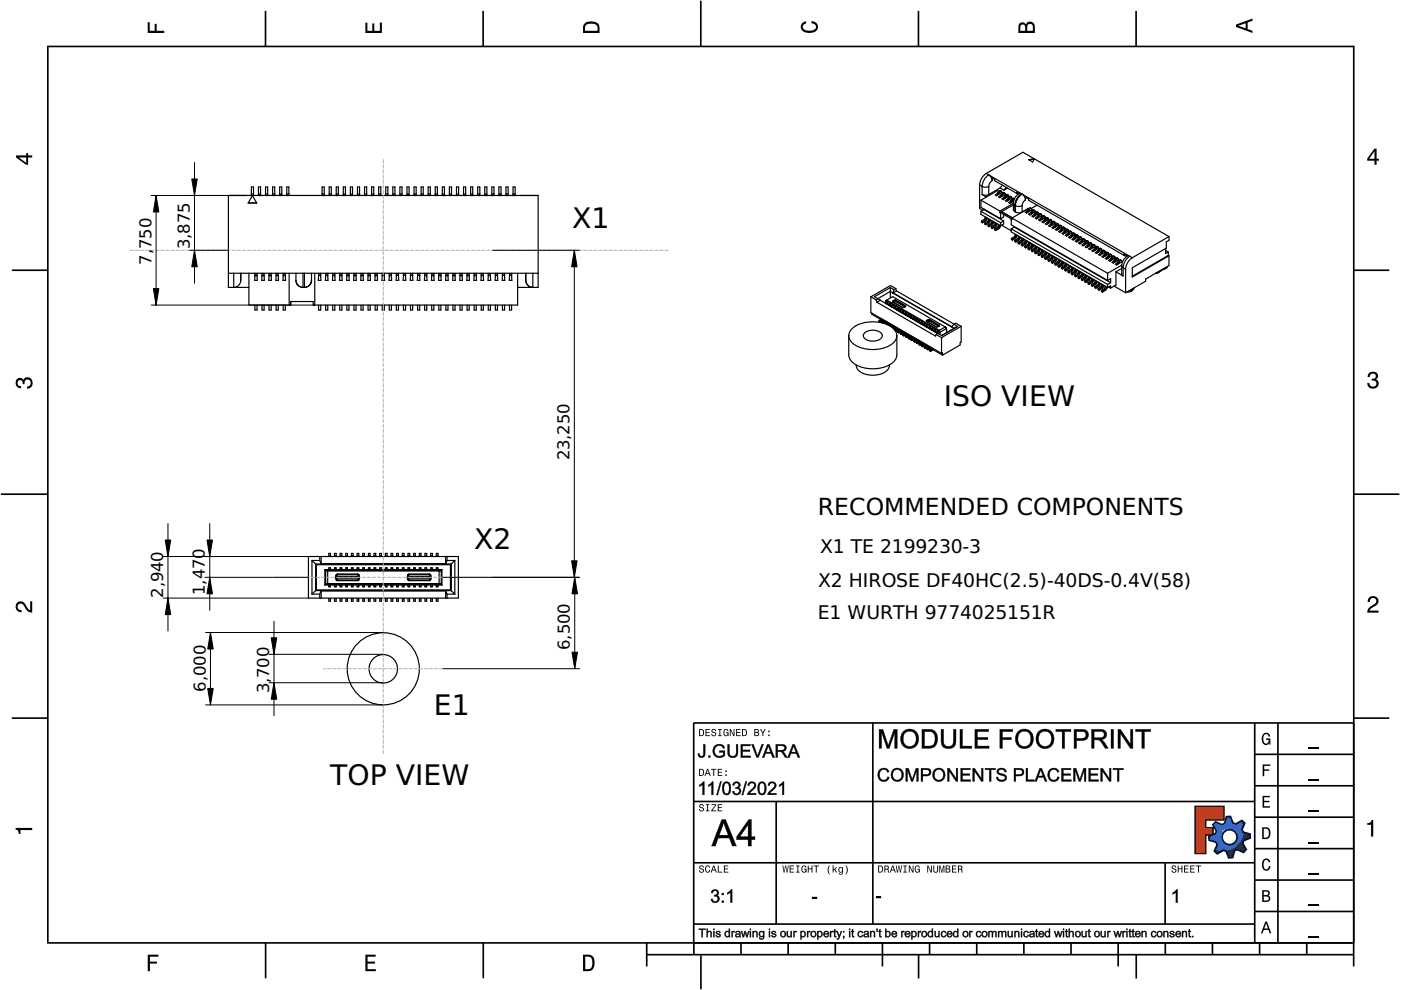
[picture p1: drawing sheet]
<svg xmlns="http://www.w3.org/2000/svg" width="297mm" height="210mm" viewBox="0 0 297 210" stroke-linecap="round" stroke-linejoin="round" font-family="sans-serif">
<defs><g id="words">
<g font-size="6">
<text x="121.3" y="48.4">X1</text>
<text x="200.1" y="86.2">ISO VIEW</text>
<text x="100.5" y="116.3">X2</text>
<text x="92" y="151.6">E1</text>
<text x="70" y="166.4">TOP VIEW</text>
</g>
<text font-size="5" x="173.4" y="109.3">RECOMMENDED COMPONENTS</text>
<g font-size="4">
<text x="173.9" y="117.3">X1 TE 2199230-3</text>
<text x="173.4" y="124.5">X2 HIROSE DF40HC(2.5)-40DS-0.4V(58)</text>
<text x="173.4" y="131.3">E1 WURTH 9774025151R</text>
</g>
<g font-size="3.5">
<text x="32.1" y="52.8" transform="rotate(-90 32.1 52.8)">750</text>
<text x="40.2" y="52.9" transform="rotate(-90 40.2 52.9)">3,875</text>
<text x="32.1" y="56.1" transform="rotate(-90 32.1 56.1)">7,</text>
<text x="120.8" y="97.6" transform="rotate(-90 120.8 97.6)">23,250</text>
<text x="34.6" y="126.8" transform="rotate(-90 34.6 126.8)">2,940</text>
<text x="43.5" y="126.1" transform="rotate(-90 43.5 126.1)">1,470</text>
<text x="120.8" y="137.8" transform="rotate(-90 120.8 137.8)">6,500</text>
<text x="57.1" y="143.7" transform="rotate(-90 57.1 143.7)">700</text>
<text x="43.6" y="146.7" transform="rotate(-90 43.6 146.7)">6,000</text>
<text x="57.1" y="147" transform="rotate(-90 57.1 147)">3,</text>
</g>
</g></defs>
<g fill="none" stroke="#000" stroke-width=".35">
<path d="M10.1 9.7v190.1M10.1 9.9h277M56.3 2.3v7.5M102.4 2.3v7.5M148.6 .1v9.8M194.7 2.3v7.5M240.9 2.3v7.5M287 9.7v195.2M2.5 57.3h7.5M287.1 57.3h7.4M.2 104.8h10M287 104.8h9.7"/>
<path d="M2.5 152.3h7.5M147 153.3h140.1M147.1 153.3v49.1M185.1 153.2v42.8M266 159.9h21M266 153.3v46.7M270.9 153.3v46.7M287.1 152.3h7.4M147 169.9h119M164.6 169.9v26M266 179.9h21M266 173.3h21"/>
<path d="M266 166.6h21M10 199.9h277.1M56.3 199.9v7.5M102.5 199.9v7.5M137.1 199.9v5M147 195.9h119M147 182.9h119M157.1 199.9v2.5M167.1 199.9v2.5M177.1 199.9v2.5M187.1 199.9v5M197.1 199.9v2.5"/>
<path d="M207.1 199.9v2.5M217.1 199.9v2.5M227.1 199.9v2.5M237.1 199.9v5M247 182.9v13M247.1 199.9v2.5M257.1 199.9v2.5M266 193.3h21M266 186.6h21M267.1 199.9v2.5M277.1 199.9v2.5M137.1 202.4h150"/>
<path d="M148.6 202.6v7.2M194.8 202.4v5.1M240.9 202.4v5.1"/>
</g>
<g fill="#000">
<path d="M31.3 4.7h.4v1.8h1.1v-1.4h.4v1.4h1.6v.5h-3.5z" fill-rule="evenodd"/>
<path d="M77.5 4.8h.4v1.7h1v-1.5h.5v1.5h1.1v-1.7h.5v2.2h-3.5z" fill-rule="evenodd"/>
<path d="M124.1 4.9a2.19 2.19 0 0 0-.5 2.1h3.5v-1.2a1.42 1.42 0 0 0-1.7-1.3zM124.3 5.2a2.14 2.14 0 0 1 2.3 .3l.1 1h-2.7l.1-1z" fill-rule="evenodd"/>
<path d="M170.1 4.9l.8-.4v.5a.7 .7 0 0 0-.7 .5 .7 .7 0 0 0 .3 .8 1.69 1.69 0 0 0 2.5-.6 .9 .9 0 0 0-.9-.8v-.5a1.24 1.24 0 0 1 1.3 1.1 1.24 1.24 0 0 1-1 1.4 2.22 2.22 0 0 1-2.5-.7l-.1-.5z" fill-rule="evenodd"/>
<path d="M216.1 5l-.2 .8v1.2h3.5v-1.3a.98 .98 0 0 0-.7-1.1 .98 .98 0 0 0-1.2 .6 .84 .84 0 0 0-1.4-.2zM216.4 5.3a.54 .54 0 0 1 .7-.1 .54 .54 0 0 1 .3 .6v.7h-1.1zM217.9 5.2a.62 .62 0 0 1 .7-.1 .62 .62 0 0 1 .4 .6v.8h-1.2z" fill-rule="evenodd"/>
<path d="M262.1 5.2v.5l3.5 1.3v-.5l-1.1-.3v-1.4l1.1-.4v-.5zM262.6 5.5l1.5-.6v1.1z" fill-rule="evenodd"/>
<path d="M3.4 32.9v.5l2.1 1.5h.5v-1.5h.8v-.5h-.8v-.5h-.4v.5zM4 33.4h1.6v1.1z" fill-rule="evenodd"/>
<path d="M291.4 31.5l-1.5 2.1v.5h1.5v.8h.5v-.8h.5v-.4h-.5v-2.2zM291.4 32.1v1.6h-1.1z" fill-rule="evenodd"/>
<path d="M3.6 80.4a.86 .86 0 0 1 1.4 .1 1.06 1.06 0 0 1 1.2-.5 1.06 1.06 0 0 1 .7 1.2 1.1 1.1 0 0 1-1.2 1.2v-.4a.71 .71 0 0 0 .8-1 .71 .71 0 0 0-1.3-.1v.6h-.4a.61 .61 0 0 0-.3-.8 .61 .61 0 0 0-.8 .2 .61 .61 0 0 0 .2 .8l.6 .2v.4a1.15 1.15 0 0 1-1.2-.6 1.15 1.15 0 0 1 .3-1.3z" fill-rule="evenodd"/>
<path d="M290.3 79.1a1.08 1.08 0 0 1 1.3-.2 1.08 1.08 0 0 1 .5 1.3l-.4 .2a1.06 1.06 0 0 1 .6 1.3 1.06 1.06 0 0 1-1.2 .7 1.1 1.1 0 0 1-1.2-1.2h.4a.71 .71 0 0 0 1 .8 .71 .71 0 0 0 .1-1.3h-.6v-.4a.61 .61 0 0 0 .8-.3 .61 .61 0 0 0-.2-.8 .61 .61 0 0 0-.8 .2l-.2 .5h-.4z" fill-rule="evenodd"/>
<path d="M3.6 127.8a1.22 1.22 0 0 1 2 .7l.4 .6 .4 .3v-1.9h.4v2.4a1.8 1.8 0 0 1-1.7-1.4 .71 .71 0 0 0-.9-.5 .71 .71 0 0 0-.5 .8 .71 .71 0 0 0 .9 .6v.4a1.18 1.18 0 0 1-1.2-.6 1.18 1.18 0 0 1 .2-1.4z" fill-rule="evenodd"/>
<path d="M290.3 126.7a1.18 1.18 0 0 1 1.9 .3 1.18 1.18 0 0 1-1 1.7l-.5 .3-.3 .5h1.9v.4h-2.4a1.8 1.8 0 0 1 1.4-1.7 .71 .71 0 0 0 .5-.9 .71 .71 0 0 0-.9-.5 .71 .71 0 0 0-.5 .8h-.4z" fill-rule="evenodd"/>
<path d="M148.2 154.6v1.5h.5a.77 .77 0 0 0 .6-.8 .77 .77 0 0 0-.6-.7zM148.4 154.8a.58 .58 0 0 1 .7 .5 .58 .58 0 0 1-.7 .6zM149.6 154.6v1.5h.9v-.2h-.7v-.5h.6v-.2h-.6v-.4h.7v-.2zM151 154.7a.53 .53 0 0 0 0 .6 .53 .53 0 0 0 .6 .2 .32 .32 0 0 1-.3 .5 .32 .32 0 0 1-.3-.4h-.2a.5 .5 0 0 0 .7 .5 .5 .5 0 0 0 .1-.8l-.4-.1a.28 .28 0 0 1-.1-.4 .28 .28 0 0 1 .4-.1 .28 .28 0 0 1 .1 .3h.2a.51 .51 0 0 0-.3-.4 .51 .51 0 0 0-.5 .1zM152.3 154.6v.2h.2v1.1h-.2v.2h.7v-.2h-.3v-1.1h.3v-.2zM153.5 154.7a.81 .81 0 0 0 .5 1.4l.3-.2 .2 .2v-.8h-.6v.1h.4l-.2 .5a.6 .6 0 0 1-.5-.6 .6 .6 0 0 1 .4-.6l.2 .3h.2l-.1-.3a.53 .53 0 0 0-.8 0zM154.7 154.6v1.5h.2v-1.3l.6 1.3h.2v-1.5h-.2v1.2l-.5-1.2zM156.1 154.6v1.5h.9v-.2h-.7v-.5h.6v-.2h-.6v-.4h.7v-.2zM157.3 154.6v1.5h.5a.77 .77 0 0 0 .6-.8 .77 .77 0 0 0-.6-.7zM157.5 154.8a.58 .58 0 0 1 .7 .5 .58 .58 0 0 1-.7 .6zM159.9 154.6v1.5h.6a.42 .42 0 0 0 .5-.3 .42 .42 0 0 0-.3-.5l.2-.2-.1-.4zM160.1 154.8h.3a.23 .23 0 0 1 .3 .2 .23 .23 0 0 1-.3 .2h-.3zM160.1 155.4h.4a.26 .26 0 0 1 .3 .2 .26 .26 0 0 1-.3 .3h-.4zM161.1 154.6l.5 .9v.6h.2v-.6l.5-.9h-.2l-.4 .7-.3-.7zM162.9 155.8v.3h.3v-.3zM162.9 154.9v.3h.3v-.3z" fill-rule="evenodd"/>
<path d="M267.8 155.7a.85 .85 0 0 1 .9-.3 .85 .85 0 0 1 .6 .8h-.3l-.1-.3a.49 .49 0 0 0-.4-.3 .49 .49 0 0 0-.5 .3 1.2 1.2 0 0 0 .4 1.8 .66 .66 0 0 0 .6-.8h-.6v-.3h.9v1.3h-.1l-.1-.3-.3 .3a.85 .85 0 0 1-1.2-.7v-1.1z" fill-rule="evenodd"/>
<path d="M3.3 175.5h3.5v.5h-2.5v.8h-.3a.77 .77 0 0 0-.7-.9z" fill-rule="evenodd"/>
<path d="M148.4 170.6a.53 .53 0 0 0 0 .6 .53 .53 0 0 0 .6 .2 .32 .32 0 0 1-.3 .5 .32 .32 0 0 1-.3-.4h-.2a.5 .5 0 0 0 .7 .6 .5 .5 0 0 0 .1-.9l-.4-.1a.28 .28 0 0 1-.1-.4 .28 .28 0 0 1 .4-.1 .28 .28 0 0 1 .1 .4h.2a.51 .51 0 0 0-.3-.5 .51 .51 0 0 0-.5 .1zM149.7 170.5v.2h.2v1.1h-.2v.2h.7v-.2h-.3v-1.1h.3v-.2zM150.8 170.5v.2h.8l-.8 1.3h1.1v-.2h-.9l.9-1.3zM152.2 170.5v1.5h.9v-.2h-.7v-.5h.6v-.2h-.6v-.4h.7v-.2z" fill-rule="evenodd"/>
<path d="M148.2 163v1.5h.5a.77 .77 0 0 0 .6-.7 .77 .77 0 0 0-.6-.8zM148.4 163.2a.57 .57 0 0 1 .7 .6 .57 .57 0 0 1-.7 .5zM149.9 163l-.5 1.5h.2l.1-.4h.6l.2 .4h.2l-.6-1.5zM150 163.2l.3 .7h-.5zM150.8 163v.2h.4v1.3h.2v-1.3h.5v-.2zM152.2 163v1.5h.9v-.2h-.7v-.5h.6v-.2h-.6v-.4h.7v-.2zM153.8 164.2v.3h.3v-.3zM153.8 163.4v.3h.3v-.3z" fill-rule="evenodd"/>
<path d="M253.4 171h6.1v2.8h-3.9v1.7h1.6v1.5h-1.6v4h-2.2z" fill-rule="evenodd"/>
<path d="M257.7 174.3l-.5 .6 .7 1.3-.2 .6-1.4 .5v.9l1.5 .4 .3 .5-.7 1.4 .7 .5 1.3-.7 .6 .2 .5 1.4 .9-.1 .3-1.4 .6-.3 1.4 .6 .5-.6-.7-1.3 .2-.6 1.4-.5-.1-.9-1.4-.4-.3-.5 .6-1.4-.6-.6-1.3 .8-.6-.2-.5-1.4h-.9l-.4 1.5-.5 .2zM259.1 177.5a1.6 1.6 0 0 1 3.2 0 1.6 1.6 0 0 1-3.2 0z" fill-rule="evenodd"/>
<path d="M267.7 168.7h1.5v.3h-1.2v.8h1.1v.3h-1.1v.8h1.3v.3h-1.6z" fill-rule="evenodd"/>
<path d="M267.7 162.1h1.6v.3h-1.3v.7h1.1v.3h-1.1v1.2h-.3z" fill-rule="evenodd"/>
<path d="M267.6 175.4v2.5h.8a1.37 1.37 0 0 0 .7-2.2 1.56 1.56 0 0 0-1.5-.3zM267.9 175.7a.98 .98 0 0 1 1.2 .7 .98 .98 0 0 1-.7 1.2h-.5z" fill-rule="evenodd"/>
<path d="M289.9 174.5a.77 .77 0 0 0 .9-.6h.4v3.5h-.5v-2.5h-.8z" fill-rule="evenodd"/>
<path d="M148.4 183.6a.53 .53 0 0 0 0 .6 .53 .53 0 0 0 .6 .2 .32 .32 0 0 1-.3 .5 .32 .32 0 0 1-.3-.4h-.2a.5 .5 0 0 0 .7 .6 .5 .5 0 0 0 .1-.9l-.4-.1a.28 .28 0 0 1-.1-.4 .28 .28 0 0 1 .4-.1 .28 .28 0 0 1 .1 .4h.2a.51 .51 0 0 0-.3-.5 .51 .51 0 0 0-.5 .1zM149.6 183.7l-.1 .2a.67 .67 0 0 0 .1 .9 .67 .67 0 0 0 .8 .1l.2-.4h-.2l-.2 .3a.6 .6 0 0 1-.5-.5 .6 .6 0 0 1 .4-.6l.3 .3h.2l-.2-.4a.5 .5 0 0 0-.8 .1zM151.2 183.5l-.5 1.5h.2l.1-.4h.6l.2 .4h.2l-.6-1.5zM151.3 183.7l.3 .7h-.5zM152.2 183.5v1.5h1v-.2h-.8v-1.3zM153.5 183.5v1.5h.9v-.2h-.7v-.5h.6v-.2h-.6v-.4h.7v-.2z" fill-rule="evenodd"/>
<path d="M165.9 183.5l.3 1.5h.1l.3-1.3 .2 1.3h.2l.2-1.5h-.1l-.2 1.3-.2-1.3h-.2l-.2 1.3-.2-1.3zM167.4 183.5v1.5h1v-.2h-.8v-.5h.7v-.2h-.7v-.4h.7v-.2zM168.8 183.5v.2h.3v1.1h-.3v.2h.7v-.2h-.2v-1.1h.2v-.2zM170.1 183.7a.82 .82 0 0 0 .5 1.3l.3-.2 .1 .2v-.8h-.5v.2h.3l-.2 .4a.6 .6 0 0 1-.5-.5 .6 .6 0 0 1 .5-.6l.2 .3h.2l-.2-.4a.53 .53 0 0 0-.7 .1zM171.3 183.5v1.5h.2v-.7h.6v.7h.2v-1.5h-.2v.6h-.6v-.6zM172.5 183.5v.2h.5v1.3h.2v-1.3h.4v-.2zM175.8 183.5a1.35 1.35 0 0 0 .2 1.9 1.84 1.84 0 0 1 0-1.9zM176.5 183.5v1.5h.2v-.4l.2-.2 .4 .6h.2l-.4-.7 .4-.5h-.2l-.6 .6v-.9zM177.9 184a.59 .59 0 0 0-.2 .7 .59 .59 0 0 0 .7 .3l.1-.2a.31 .31 0 0 1-.1 .5 .31 .31 0 0 1-.4-.2h-.2a.47 .47 0 0 0 .5 .4 .47 .47 0 0 0 .4-.5v-1.2h-.2v.2l-.3-.2zM178 184.1l.1-.1a.42 .42 0 0 1 .4 .4 .42 .42 0 0 1-.4 .5l-.1-.3zM179.3 183.5a1.85 1.85 0 0 1 0 1.9 1.22 1.22 0 0 0 0-1.9z" fill-rule="evenodd"/>
<path d="M186.2 183.5v1.5h.5a.77 .77 0 0 0 .6-.7 .77 .77 0 0 0-.6-.8zM186.4 183.7a.58 .58 0 0 1 .6 .6 .58 .58 0 0 1-.6 .5zM187.5 183.5v1.5h.2v-.6a.45 .45 0 0 1 .5 .1 .45 .45 0 0 1 .1 .5h.2l-.2-.7a.42 .42 0 0 0 .1-.5 .42 .42 0 0 0-.4-.3zM187.7 183.7h.2a.26 .26 0 0 1 .4 .3 .26 .26 0 0 1-.4 .2h-.2zM189.2 183.5l-.6 1.5h.2l.2-.4h.6l.1 .4h.2l-.5-1.5zM189.3 183.7l.2 .7h-.4zM189.9 183.5l.3 1.5h.2l.2-1.3 .2 1.3h.2l.3-1.5h-.2l-.2 1.3-.2-1.3h-.2l-.2 1.3-.2-1.3zM191.5 183.5v.2h.3v1.1h-.3v.2h.8v-.2h-.3v-1.1h.3v-.2zM192.7 183.5v1.5h.2v-1.2l.5 1.2h.3v-1.5h-.2v1.2l-.6-1.2zM194.1 183.7a.81 .81 0 0 0 .5 1.3l.3-.2 .1 .2v-.8h-.5v.2h.3l-.2 .4a.6 .6 0 0 1-.5-.5 .6 .6 0 0 1 .5-.6l.2 .3h.2l-.2-.4a.53 .53 0 0 0-.7 .1zM196.6 183.5v1.5h.2v-1.2l.6 1.2h.2v-1.5h-.2v1.2l-.6-1.2zM197.9 183.5v.9a.52 .52 0 0 0 .5 .6 .52 .52 0 0 0 .5-.6v-.9h-.2v.9a.33 .33 0 0 1-.3 .5 .33 .33 0 0 1-.3-.5v-.9zM199.2 183.5v1.5h.1v-1.4l.3 1.4h.2l.3-1.4v1.4h.1v-1.5h-.2l-.3 1.3-.3-1.3zM200.5 183.5v1.5h.6a.42 .42 0 0 0 .4-.3 .42 .42 0 0 0-.2-.5l.2-.2-.1-.4zM200.7 183.7h.3a.23 .23 0 0 1 .3 .2 .23 .23 0 0 1-.3 .2h-.3zM200.7 184.3h.3a.26 .26 0 0 1 .3 .3 .26 .26 0 0 1-.3 .2h-.3zM201.8 183.5v1.5h1v-.2h-.8v-.5h.7v-.2h-.7v-.4h.8v-.2zM203.1 183.5v1.5h.2v-.6a.45 .45 0 0 1 .5 .1 .45 .45 0 0 1 .1 .5h.2l-.2-.7a.42 .42 0 0 0 .1-.5 .42 .42 0 0 0-.4-.3zM203.3 183.7h.3a.26 .26 0 0 1 .3 .3 .26 .26 0 0 1-.4 .2h-.2z" fill-rule="evenodd"/>
<path d="M248.5 183.6a.53 .53 0 0 0 0 .6 .53 .53 0 0 0 .6 .2 .32 .32 0 0 1-.2 .5 .32 .32 0 0 1-.3-.4h-.2a.5 .5 0 0 0 .6 .6 .5 .5 0 0 0 .2-.9l-.4-.1a.28 .28 0 0 1-.1-.4 .28 .28 0 0 1 .3-.1 .28 .28 0 0 1 .2 .4h.2a.51 .51 0 0 0-.3-.5 .51 .51 0 0 0-.6 .1zM249.7 183.5v1.5h.2v-.7h.6v.7h.2v-1.5h-.2v.6h-.6v-.6zM251 183.5v1.5h1v-.2h-.8v-.5h.7v-.2h-.7v-.4h.8v-.2zM252.3 183.5v1.5h1v-.2h-.8v-.5h.7v-.2h-.7v-.4h.8v-.2zM253.5 183.5v.2h.5v1.3h.2v-1.3h.5v-.2z" fill-rule="evenodd"/>
<path d="M268.3 195.4l-1 2.5h.4l.2-.7h1l.3 .7h.3l-.9-2.5zM268.4 195.8l.4 1.1h-.7z" fill-rule="evenodd"/>
<path d="M267.6 188.7v2.5h1a.7 .7 0 0 0 .7-.5 .7 .7 0 0 0-.4-.8 .61 .61 0 0 0 .3-.8 .61 .61 0 0 0-.7-.4zM267.9 189h.6a.38 .38 0 0 1 .4 .4 .38 .38 0 0 1-.5 .4h-.5zM267.9 190.1h.6a.44 .44 0 0 1 .5 .4 .44 .44 0 0 1-.5 .4h-.6z" fill-rule="evenodd"/>
<path d="M267.8 182.3a.85 .85 0 0 1 .9-.3 .85 .85 0 0 1 .6 .8h-.3l-.1-.2a.47 .47 0 0 0-.4-.3 .47 .47 0 0 0-.4 .3 1.21 1.21 0 0 0 .4 1.7 .64 .64 0 0 0 .5-.7h.4a.89 .89 0 0 1-.8 1 .89 .89 0 0 1-1-.7v-1.1z" fill-rule="evenodd"/>
<path d="M31.3 202.4h2.3v.4h-1.8v1.1h1.5v.4h-1.5v1.6h-.5z" fill-rule="evenodd"/>
<path d="M77.5 202.4h2.1v.4h-1.7v1.1h1.6v.4h-1.6v1.2h1.8v.4h-2.2z" fill-rule="evenodd"/>
<path d="M123.6 202.4v3.5h1.2a1.42 1.42 0 0 0 1.3-1.7 1.38 1.38 0 0 0-1.3-1.8zM124.1 202.8l1 .1a1.89 1.89 0 0 1 0 2.5l-1 .1z" fill-rule="evenodd"/>
</g>
<path d="M277.3 158.6h2.2M277.3 178.6h2.2M277.3 172h2.2M277.3 165.3h2.2M277.3 198.6h2.2M277.3 192h2.2M277.3 185.3h2.2" fill="none" stroke="#000" stroke-width=".25"/>
<g fill="#000">
<path d="M172.2 190.2h1v.3h-1zM185.7 190.1h1.1v.3h-1.1zM248.6 189.3l.8-.7h.3v2.8h-.4v-2.2l-.7 .4z"/>
<path d="M149.1 157.8h.4v1.9a.8 .8 0 0 1-.7 1 .8 .8 0 0 1-.8-.9l.3-.1 .1 .3a.38 .38 0 0 0 .5 .3 .38 .38 0 0 0 .2-.6zM149.1 157.8l.1 1.9a.46 .46 0 0 1-.4 .7 .46 .46 0 0 1-.5-.6h-.3a.73 .73 0 0 0 .8 .8 .73 .73 0 0 0 .7-.9v-1.9zM150.2 160.2h.4v.4h-.4zM150.2 160.2v.4h.4v-.4zM151.6 158.1a1.24 1.24 0 0 1 2.1 .5l-.4 .1a.93 .93 0 0 0-.8-.6 .93 .93 0 0 0-.9 .5v.1a1.07 1.07 0 0 0 .3 1.4 1.07 1.07 0 0 0 1.4-.1v-.5l-.8 .1v-.5h1.2v1.1a1.54 1.54 0 0 1-2.2 .1 1.54 1.54 0 0 1 .1-2.2zM151.6 158.1a1.46 1.46 0 0 0-.1 2.1 1.46 1.46 0 0 0 2.2 0v-1h-1.2v.3h.9v.5a1.13 1.13 0 0 1-1.9-.6 1.13 1.13 0 0 1 1.6-1.2l.2 .5 .3-.1a1.2 1.2 0 0 0-2-.5zM154.2 157.8h.5v1.6a.7 .7 0 0 0 .7 .9 .7 .7 0 0 0 .6-.9v-1.6h.5v1.6a1.14 1.14 0 0 1-1.1 1.3 1.14 1.14 0 0 1-1.2-1.3zM154.3 157.8v1.6a1.06 1.06 0 0 0 1.1 1.2 1.06 1.06 0 0 0 1-1.2l.1-1.6h-.4v1.6a.78 .78 0 0 1-.7 1 .78 .78 0 0 1-.8-1v-1.6zM157 157.8h2.1v.4h-1.7v.8h1.6v.4l-1.6-.1v1l1.8-.1v.4h-2.2zM157.1 157.8v2.8h2v-.3h-1.7v-1h1.6v-.3h-1.6v-.9l1.7 .1v-.4zM159.3 157.8h.5l.8 2.5 .9-2.5h.4l-1.1 2.8h-.4zM159.3 157.8l1.1 2.8h.4l1.1-2.8h-.4l-.9 2.7-.9-2.7zM162.7 157.8h.4l1.2 2.8h-.5l-.3-.8h-1.2l-.2 .8h-.5zM162.7 157.8l-1.1 2.8h.4l.3-.9h1.2l.3 .9h.4l-1.1-2.8zM162.8 158.1l-.4 1.4h1zM162.8 158.1l.6 1.4h-1zM164.5 157.8h1.2a.79 .79 0 0 1 1 .6 .79 .79 0 0 1-.8 .9l.4 .3 .7 1h-.5l-1-1.2h-.6v1.2h-.4zM164.5 157.8v2.8h.4l-.1-1.3 .9 .1 .8 1.2h.4l-.7-1.1-.4-.2a.74 .74 0 0 0 .9-.7 .74 .74 0 0 0-1-.7zM164.9 158.1v1l.8-.1a.45 .45 0 0 0 .6-.3 .45 .45 0 0 0-.6-.5zM164.8 158.1h.9a.53 .53 0 0 1 .7 .6 .53 .53 0 0 1-.7 .4h-.9zM168 157.8h.5l1.2 2.8h-.6l-.3-.8h-1.1l-.3 .8h-.5zM168.1 157.8l-1.1 2.8h.4l.3-.9h1.2l.3 .9h.4l-1.1-2.8zM168.2 158.1l-.4 1.4h.9zM168.2 158.1l.6 1.4h-1.1z"/>
<path d="M149.1 157.8h.4v1.9a.77 .77 0 0 1-.7 .9 .77 .77 0 0 1-.8-.8h.3a.43 .43 0 0 0 .4 .5 .43 .43 0 0 0 .4-.6zM150.2 160.2h.4v.4h-.4zM151.6 158.1a1.27 1.27 0 0 1 2 .5l-.3 .1a1 1 0 0 0-1.4-.5 1 1 0 0 0-.3 1.4 1.1 1.1 0 0 0 1.7 .4v-.5h-.8v-.3h1.2v1a1.5 1.5 0 0 1-2.2 .1 1.5 1.5 0 0 1 .1-2.2zM154.3 157.8h.3v1.6a.74 .74 0 0 0 .8 .9 .74 .74 0 0 0 .7-.9v-1.6h.4v1.6a1.1 1.1 0 0 1-1.1 1.2 1.1 1.1 0 0 1-1.1-1.2zM157.1 157.8h2v.4h-1.7v.8h1.6v.3h-1.6v1h1.7v.3h-2zM159.3 157.8h.4l.9 2.5 .9-2.5h.4l-1.1 2.8h-.4zM162.7 157.8h.4l1.1 2.8h-.4l-.3-.8h-1.2l-.3 .8h-.4zM162.9 158.1l-.5 1.4h1zM164.5 157.8h1.2a.77 .77 0 0 1 1 .7 .77 .77 0 0 1-.8 .8l1 1.3h-.4l-.7-1.1-.5-.1h-.4v1.2h-.4zM164.9 158.1v1h.8a.48 .48 0 0 0 .6-.4 .48 .48 0 0 0-.6-.6zM168.1 157.8h.4l1.1 2.8h-.4l-.4-.8h-1.1l-.3 .8h-.4zM168.2 158.1l-.4 1.4h.9z"/>
<path d="M186.3 154.6h.9l1.1 3.5 1.2-3.5h.8v4.1h-.6v-3.4l-1.1 3.4h-.6l-1.1-3.5v3.5h-.6zM186.4 154.6v4.1h.5v-3.5l1.2 3.5h.4l1.2-3.4v3.4h.5v-4.1h-.7l-1.2 3.6-1.1-3.6zM191.5 155.1a2.08 2.08 0 0 1 3.2 .7 2.08 2.08 0 0 1-1.6 3 2.13 2.13 0 0 1-2.1-1.3 2.13 2.13 0 0 1 .5-2.4zM191.5 155.2a2.03 2.03 0 0 0-.3 2.5 2.03 2.03 0 0 0 2.4 .8 2.01 2.01 0 0 0 .9-2.8 2.01 2.01 0 0 0-3-.5zM191.9 155.4a1.61 1.61 0 0 0-.3 1.8 1.61 1.61 0 0 0 1.5 1 1.63 1.63 0 0 0 1.1-1.7 1.63 1.63 0 0 0-1.3-1.4zM191.9 155.4a1.48 1.48 0 0 1 1.8-.1 1.48 1.48 0 0 1 .6 1.7 1.45 1.45 0 0 1-1.9 1.3 1.45 1.45 0 0 1-.9-2zM195.4 154.6h2l.8 .4a2.19 2.19 0 0 1-.8 3.7h-2zM195.5 154.6v4.1l1.4-.1a1.77 1.77 0 0 0 1.8-2.3 1.61 1.61 0 0 0-1.8-1.6zM196 155.1v3.1l.9-.1a1.21 1.21 0 0 0 1.3-1.5l-.2-.9-.5-.5zM196 155.1h.9a1.46 1.46 0 0 1 1.3 2.1 1.16 1.16 0 0 1-1.3 1h-.9zM199.5 154.6h.6v2.4a1.03 1.03 0 0 0 1 1.2 1.03 1.03 0 0 0 1-1.2v-2.4h.6v2.4a1.63 1.63 0 0 1-1.6 1.8 1.63 1.63 0 0 1-1.6-1.8zM199.5 154.6l.1 2.4a1.55 1.55 0 0 0 1.5 1.7 1.55 1.55 0 0 0 1.5-1.7l.1-2.4h-.5v2.4a1.11 1.11 0 0 1-1.1 1.3 1.11 1.11 0 0 1-1.1-1.3l.1-2.4zM203.5 154.6h.6v3.6l2-.1v.6h-2.6zM203.5 154.6v4.1h2.5v-.5h-2l.1-3.6zM206.7 154.6h2.9v.6l-2.4-.1v1.2h2.3v.6l-2.3-.1v1.4l2.5-.1v.6h-3zM206.7 154.6v4.1h3v-.5h-2.5v-1.4h2.3v-.5l-2.3 .1v-1.3h2.4v-.5zM212 154.6h2.7v.6l-2.2-.1v1.3l2-.1v.6l-2-.1 .1 1.9h-.6zM212 154.6v4.1h.5v-1.9h1.9v-.4h-1.9v-1.3h2.2v-.5zM215.8 155.1a2.08 2.08 0 0 1 3.2 .7 2.08 2.08 0 0 1-1.5 3 2.13 2.13 0 0 1-2.2-1.3 2.13 2.13 0 0 1 .5-2.4zM215.8 155.2a2.03 2.03 0 0 0-.3 2.5 2.03 2.03 0 0 0 2.4 .8 2.01 2.01 0 0 0 .9-2.8 2.01 2.01 0 0 0-3-.5zM216.3 155.4a1.61 1.61 0 0 0-.4 1.8 1.61 1.61 0 0 0 1.6 1 1.63 1.63 0 0 0 1-1.7 1.63 1.63 0 0 0-1.3-1.4zM216.2 155.4a1.48 1.48 0 0 1 1.8-.1 1.48 1.48 0 0 1 .6 1.7 1.45 1.45 0 0 1-1.8 1.3 1.45 1.45 0 0 1-1-2zM220.1 155.1a2.08 2.08 0 0 1 3.3 .7 2.08 2.08 0 0 1-1.6 3 2.13 2.13 0 0 1-2.1-1.3 2.13 2.13 0 0 1 .4-2.4zM220.2 155.2a2.03 2.03 0 0 0-.3 2.5 2.03 2.03 0 0 0 2.4 .8 2.01 2.01 0 0 0 .9-2.8 2.01 2.01 0 0 0-3-.5zM220.6 155.4a1.61 1.61 0 0 0-.3 1.8 1.61 1.61 0 0 0 1.5 1 1.63 1.63 0 0 0 1.1-1.7 1.63 1.63 0 0 0-1.3-1.4zM220.6 155.4a1.48 1.48 0 0 1 1.8-.1 1.48 1.48 0 0 1 .5 1.7 1.45 1.45 0 0 1-1.8 1.3 1.45 1.45 0 0 1-.9-2zM223.8 154.6h3.3v.6l-1.4-.1 .1 3.6h-.6v-3.6l-1.4 .1zM223.9 154.6v.5h1.3v3.6h.5v-3.6h1.4v-.5zM227.7 154.6l2.1 .1a1.19 1.19 0 0 1 1 1.2 1.19 1.19 0 0 1-1.1 1.1h-1.4v1.7h-.6zM227.7 154.6v4.1h.6l-.1-1.7h1.1a1.19 1.19 0 0 0 1.5-1.2 1.19 1.19 0 0 0-1.6-1.1zM228.3 155.1v1.4a2.44 2.44 0 0 0 1.7-.2 .73 .73 0 0 0-.2-1.1zM228.2 155.1h1.1a.79 .79 0 0 1 1 .7 .79 .79 0 0 1-1 .8h-1.1zM231.4 154.6h1.8a1.14 1.14 0 0 1 1.5 .9 1.14 1.14 0 0 1-1.2 1.3l.7 .5 .9 1.4h-.8l-.5-.9-.9-.9h-.9v1.8h-.6zM231.4 154.6v4.1h.6l-.1-1.9 1.2 .2 1.2 1.7h.7l-1.2-1.7-.4-.2a1.09 1.09 0 0 0 1.2-1.2 1.09 1.09 0 0 0-1.4-.9zM232 155.1v1.3h1.1a.66 .66 0 0 0 .9-.6 .66 .66 0 0 0-.8-.7zM231.9 155h1.3a.74 .74 0 0 1 .9 .8 .74 .74 0 0 1-1 .7h-1.2zM235.5 154.6h.6v4.1h-.6zM235.6 154.6v4.1h.5v-4.1zM237 154.6h.6l2.1 3.2-.1-3.2h.6v4.1h-.6l-2.1-3.2 .1 3.2h-.6zM237 154.6v4.1h.5v-3.3l2.1 3.3h.6v-4.1h-.5v3.3l-2.1-3.3zM240.7 154.6h3.3v.6l-1.4-.1 .1 3.6h-.6v-3.6l-1.4 .1zM240.8 154.6v.5h1.3v3.6h.5v-3.6h1.4v-.5z"/>
<path d="M186.4 154.6h.8l1.1 3.5 1.2-3.5h.7v4.1h-.5v-3.4l-1.2 3.4h-.4l-1.2-3.5v3.5h-.5zM191.5 155.1a2.04 2.04 0 0 1 3.2 .7 2.04 2.04 0 0 1-1.6 2.9 2.09 2.09 0 0 1-2.1-1.2 2.09 2.09 0 0 1 .5-2.4zM191.9 155.4a1.65 1.65 0 0 0-.4 1.9 1.65 1.65 0 0 0 1.6 .9 1.67 1.67 0 0 0 1.1-1.7 1.67 1.67 0 0 0-1.3-1.5zM195.5 154.6h1.4a1.85 1.85 0 0 1 1.8 2.6 1.62 1.62 0 0 1-1.8 1.5h-1.4zM196 155.1v3.1h.9a1.36 1.36 0 0 0 1.3-1.9 1.18 1.18 0 0 0-1.3-1.2zM199.5 154.6h.6v2.4a1.07 1.07 0 0 0 1 1.3 1.07 1.07 0 0 0 1.1-1.3v-2.4h.5v2.4a1.59 1.59 0 0 1-1.6 1.7 1.59 1.59 0 0 1-1.6-1.7zM203.5 154.6h.6v3.6h1.9v.5h-2.5zM206.7 154.6h2.9v.5h-2.4v1.2h2.3v.5h-2.3v1.4h2.5v.5h-3zM212 154.6h2.7v.5h-2.2v1.3h1.9v.4h-1.9v1.9h-.5zM215.8 155.1a2.04 2.04 0 0 1 3.2 .7 2.04 2.04 0 0 1-1.6 2.9 2.09 2.09 0 0 1-2-1.2 2.09 2.09 0 0 1 .4-2.4zM216.2 155.4a1.65 1.65 0 0 0-.3 1.9 1.65 1.65 0 0 0 1.6 .9 1.67 1.67 0 0 0 1.1-1.7 1.67 1.67 0 0 0-1.4-1.5zM220.2 155.1a2.04 2.04 0 0 1 3.2 .7 2.04 2.04 0 0 1-1.6 2.9 2.09 2.09 0 0 1-2.1-1.2 2.09 2.09 0 0 1 .5-2.4zM220.6 155.4a1.65 1.65 0 0 0-.4 1.9 1.65 1.65 0 0 0 1.6 .9 1.67 1.67 0 0 0 1.1-1.7 1.67 1.67 0 0 0-1.3-1.5zM223.9 154.6h3.2v.5h-1.4v3.6h-.5v-3.6h-1.3zM227.7 154.6h1.5a1.23 1.23 0 0 1 1.6 1.2 1.23 1.23 0 0 1-1.5 1.2h-1v1.7h-.6zM228.3 155.1v1.5a2.47 2.47 0 0 0 1.7-.2 .74 .74 0 0 0 .1-1 .74 .74 0 0 0-.8-.3zM231.4 154.6h1.8a1.12 1.12 0 0 1 1.4 1 1.12 1.12 0 0 1-1.1 1.2l.6 .6 .9 1.3h-.7l-.5-.9a1.34 1.34 0 0 0-1.2-.9h-.6v1.8h-.6zM232 155.1v1.3h1.1a.7 .7 0 0 0 1-.6 .7 .7 0 0 0-.9-.7zM235.6 154.6h.5v4.1h-.5zM237 154.6h.6l2.1 3.2v-3.2h.5v4.1h-.6l-2.1-3.2v3.2h-.5zM240.8 154.6h3.2v.5h-1.4v3.6h-.5v-3.6h-1.3z"/>
<path d="M148.3 166.4l.8-.7h.2v2.8h-.3v-2.2l-.7 .5zM150.2 166.4l.8-.7h.2v2.8h-.3v-2.2l-.7 .5zM152.7 165.7h.3l-.8 2.9h-.3zM153.5 165.9a.99 .99 0 0 1 1.2 .1 .99 .99 0 0 1 .2 1.2 1.01 1.01 0 0 1-.2 1.1 1.01 1.01 0 0 1-1.1 .1 2.12 2.12 0 0 1-.1-2.5zM153.8 166.1a1.88 1.88 0 0 0 .1 2.2h.3a1.72 1.72 0 0 0 0-2.3zM155.6 165.9a.74 .74 0 0 1 1.1 0 .74 .74 0 0 1-.1 1.1 .87 .87 0 0 1 0 1.5 .87 .87 0 0 1-1.3-.7l.3-.1a.56 .56 0 0 0 .7 .6 .56 .56 0 0 0 .4-.7 .56 .56 0 0 0-.7-.4v-.3a.48 .48 0 0 0 .6-.4 .48 .48 0 0 0-.5-.5 .48 .48 0 0 0-.4 .5h-.4zM158.1 165.7h.2l-.8 2.9h-.2zM158.8 165.9a.91 .91 0 0 1 1.4 .2 .91 .91 0 0 1-.5 1.4l-.8 .7h1.4v.3h-1.8a3.2 3.2 0 0 1 1.3-1.6 .53 .53 0 0 0-.2-.9 .53 .53 0 0 0-.7 .6l-.4-.1zM161 165.9a.99 .99 0 0 1 1.2 .1 .99 .99 0 0 1 .3 1.2 1.01 1.01 0 0 1-.3 1.1 1.01 1.01 0 0 1-1.1 .1 2.12 2.12 0 0 1-.1-2.5zM161.3 166.1a1.88 1.88 0 0 0 .1 2.2h.3a1.72 1.72 0 0 0 0-2.3zM163.1 165.9a.91 .91 0 0 1 1.4 .2 .91 .91 0 0 1-.5 1.4l-.8 .7h1.4v.3h-1.9a3.2 3.2 0 0 1 1.4-1.6 .53 .53 0 0 0-.2-.9 .53 .53 0 0 0-.7 .6l-.4-.1zM165.2 166.4l.8-.7h.2v2.8h-.3v-2.2l-.7 .5z"/>
<path d="M148.2 166.4l.6-.3a.4 .4 0 0 1 .6-.4v2.9h-.5l.1-2.2-.8 .4zM148.3 166.4v.4l.7-.5v2.2h.3v-2.8h-.2l-.3 .4zM150.1 166.4l.6-.3a.4 .4 0 0 1 .5-.4v2.9h-.4l.1-2.2-.8 .4zM150.2 166.4v.4l.7-.5v2.2h.3v-2.8h-.2l-.3 .4zM152.7 165.7h.3l-.8 2.9h-.3zM152.7 165.7l-.8 2.9h.3l.8-2.9zM153.5 165.9a1.03 1.03 0 0 1 1.2 .1 1.03 1.03 0 0 1 .3 1.2 1.05 1.05 0 0 1-.3 1.1 1.05 1.05 0 0 1-1.1 .2 2.15 2.15 0 0 1-.1-2.6zM153.6 165.9a2.28 2.28 0 0 0-.2 2.4 .89 .89 0 0 0 1.1 .1 .89 .89 0 0 0 .4-.9 1.19 1.19 0 0 0-1-1.7zM153.7 166.2a2.18 2.18 0 0 0 .2 2h.3a1.71 1.71 0 0 0 0-2.1zM153.7 166.1l.5-.1a1.73 1.73 0 0 1 0 2.3h-.3a1.87 1.87 0 0 1-.2-2.2zM155.6 165.9a.78 .78 0 0 1 1.1 0 .78 .78 0 0 1-.1 1.2v-.1a.76 .76 0 0 1 .6 .7 .76 .76 0 0 1-.5 .8 .88 .88 0 0 1-1.4-.8h.4a.53 .53 0 0 0 .6 .5 .53 .53 0 0 0 .4-.7 .53 .53 0 0 0-.8-.2l.1-.4a.45 .45 0 0 0 .6-.4 .45 .45 0 0 0-.5-.5 .45 .45 0 0 0-.4 .6l-.4-.1zM155.6 166l-.3 .5h.4a.5 .5 0 0 1 .5-.6 .5 .5 0 0 1 .4 .6 .5 .5 0 0 1-.6 .4v.3a.58 .58 0 0 1 .8 .4 .58 .58 0 0 1-.5 .7 .58 .58 0 0 1-.7-.6l-.3 .1a.85 .85 0 0 0 1.2 .7 .85 .85 0 0 0 .3-1.4l-.3-.1a.7 .7 0 0 0 .2-1 .7 .7 0 0 0-1.1 0zM158 165.7h.4l-.8 2.9h-.4zM158.1 165.7l-.8 2.9h.2l.8-2.9zM158.8 165.9a.95 .95 0 0 1 1.4 .2 .95 .95 0 0 1-.5 1.4l-.8 .7h1.4v.4h-1.9l.3-.7 .9-.9a.51 .51 0 0 0 .3-.6 .51 .51 0 0 0-.6-.3 .51 .51 0 0 0-.4 .5h-.4zM158.8 166l-.3 .5 .4 .1a.58 .58 0 0 1 .9-.5 .58 .58 0 0 1-.1 1l-.9 .8-.3 .6h1.8v-.3h-1.4l.5-.6a1.03 1.03 0 0 0 .5-1.7l-.7-.1zM161 165.9a1.03 1.03 0 0 1 1.2 .1 1.03 1.03 0 0 1 .3 1.2 1.05 1.05 0 0 1-.3 1.1 1.05 1.05 0 0 1-1.1 .2 2.15 2.15 0 0 1-.1-2.6zM161.1 165.9a2.28 2.28 0 0 0-.2 2.4 .89 .89 0 0 0 1.1 .1 .89 .89 0 0 0 .4-.9 1.19 1.19 0 0 0-1-1.7zM161.2 166.2a2.18 2.18 0 0 0 .2 2h.3a1.71 1.71 0 0 0 0-2.1zM161.2 166.1l.5-.1a1.73 1.73 0 0 1 0 2.3h-.3a1.87 1.87 0 0 1-.2-2.2zM163.1 165.9a.95 .95 0 0 1 1.4 .2 .95 .95 0 0 1-.5 1.4l-.8 .7h1.4v.4h-1.9l.3-.7 .9-.9a.51 .51 0 0 0 .3-.6 .51 .51 0 0 0-.6-.3 .51 .51 0 0 0-.4 .5h-.4zM163.1 166l-.3 .5 .4 .1a.58 .58 0 0 1 .9-.5 .58 .58 0 0 1-.1 1l-1 .8-.3 .6h1.9v-.3h-1.5l.6-.6a1.03 1.03 0 0 0 .4-1.7l-.6-.1zM165.2 166.4l.5-.3a.4 .4 0 0 1 .6-.4v2.9h-.5l.1-2.2-.7 .4zM165.2 166.4v.4l.7-.5v2.2h.3v-2.8h-.2l-.3 .4z"/>
<path d="M153 173.7h.9l2.3 5.7h-1l-.6-1.7h-2.3l-.6 1.7h-.9zM153 173.8l-2.1 5.6h.8l.5-1.8h2.5l.6 1.8h.8l-2.3-5.6zM153.4 174.4l-.2 .8-.7 1.9h1.9zM153.4 174.3l1.1 2.8h-2.1zM158.7 173.7h.6v3.7h.8v.7l-.8-.1v1.4h-.7v-1.4l-2.5 .1v-.7zM158.7 173.8l-2.5 3.6v.6h2.5l-.1 1.4h.7v-1.4h.8v-.6h-.8v-3.6zM158.6 174.9l-1.7 2.5h1.7zM158.7 174.7v2.7h-1.9z"/>
<path d="M153 173.8h.8l2.3 5.6h-.8l-.7-1.7h-2.3l-.6 1.7h-.8zM153.4 174.4l-.9 2.7h1.9zM158.7 173.8h.6v3.6h.8v.6h-.8v1.4h-.7v-1.4h-2.4v-.6zM158.6 174.9l-1.7 2.5h1.7z"/>
<path d="M186.6 163.1a1.21 1.21 0 0 1 1.9 .5l-.3 .1a.91 .91 0 0 0-1.3-.4 .91 .91 0 0 0-.4 1.2 .86 .86 0 0 0 .7 .9 .86 .86 0 0 0 1-.7l.4 .1a1.28 1.28 0 0 1-1.7 .8 1.28 1.28 0 0 1-.8-1.6zM189.3 163.2a1.37 1.37 0 0 1 2 .2 1.37 1.37 0 0 1-.3 1.9 1.37 1.37 0 0 1-1.9-.3l-.2-1zM189.6 163.4a1.1 1.1 0 0 0-.2 1.4 1.1 1.1 0 0 0 1.3 .5 1.11 1.11 0 0 0 .5-1.5 1.11 1.11 0 0 0-1.4-.5zM192.1 162.9h.5l.8 2.4 .8-2.4h.5v2.8h-.3v-2.4l-.9 2.4h-.3l-.8-2.4v2.4h-.3zM195.3 162.9h1a.85 .85 0 0 1 1.1 .8 .85 .85 0 0 1-1 .8h-.7v1.2h-.4zM195.7 163.2v1h.7a.52 .52 0 0 0 .6-.5 .52 .52 0 0 0-.6-.5zM198.1 163.2a1.37 1.37 0 0 1 2 .2 1.37 1.37 0 0 1-.3 1.9 1.37 1.37 0 0 1-1.9-.3l-.1-1zM198.4 163.4a1.1 1.1 0 0 0-.2 1.4 1.1 1.1 0 0 0 1.3 .5 1.11 1.11 0 0 0 .5-1.5 1.11 1.11 0 0 0-1.4-.5zM200.9 162.9h.4l1.4 2.2v-2.2h.4v2.8h-.4l-1.5-2.2v2.2h-.3zM203.7 162.9h2v.3h-1.6v.9h1.5v.3h-1.5v.9h1.7v.4h-2.1zM206.2 162.9h.4l1.5 2.2v-2.2h.3v2.8h-.3l-1.5-2.2v2.2h-.4zM208.8 162.9h2.2v.3h-.9v2.5h-.3v-2.5h-1zM211.6 163.1a1.09 1.09 0 0 1 1.8 .6h-.4a.65 .65 0 0 0-.6-.5 .65 .65 0 0 0-.7 .5l.4 .3a1.12 1.12 0 0 1 1.3 1 1.16 1.16 0 0 1-1.2 .7 1.16 1.16 0 0 1-1-.9l.4-.1a.76 .76 0 0 0 .7 .7 .76 .76 0 0 0 .8-.6l-.4-.3a1.03 1.03 0 0 1-1.2-1.3zM215 162.9h1a.85 .85 0 0 1 1.1 .8 .85 .85 0 0 1-1 .8h-.7v1.2h-.4zM215.4 163.2v1h.7a.52 .52 0 0 0 .6-.5 .52 .52 0 0 0-.6-.5zM217.5 162.9h.4v2.4h1.4v.4h-1.8zM220.5 162.9h.3l1.2 2.8h-.4l-.4-.9h-1.1l-.3 .9h-.4zM220.6 163.2l-.4 1.3h.9zM222.6 163.1a1.21 1.21 0 0 1 1.9 .5l-.3 .1a.91 .91 0 0 0-1.2-.4 .91 .91 0 0 0-.5 1.2 .86 .86 0 0 0 .8 .9 .86 .86 0 0 0 .9-.7l.4 .1a1.28 1.28 0 0 1-1.6 .8 1.28 1.28 0 0 1-.8-1.6zM225.1 162.9h2v.3h-1.7v.9h1.6v.3h-1.6v.9h1.7v.4h-2zM227.6 162.9h.6l.7 2.4 .9-2.4h.4v2.8h-.3v-2.4l-.8 2.4h-.3l-.8-2.4v2.4h-.4zM230.8 162.9h2v.3h-1.6v.9h1.5v.3h-1.5v.9h1.7v.4h-2.1zM233.4 162.9h.4l1.4 2.2v-2.2h.4v2.8h-.4l-1.5-2.2v2.2h-.3zM236 162.9h2.2v.3h-.9v2.5h-.4v-2.5h-.9z"/>
<path d="M186.5 163.1a1.18 1.18 0 0 1 2 .6l-.3 .1a.88 .88 0 0 0-1.2-.5 .88 .88 0 0 0-.5 1.2 .82 .82 0 0 0 .8 .8 .82 .82 0 0 0 .9-.7l.4 .1a1.3 1.3 0 0 1-1.7 1 1.3 1.3 0 0 1-.8-1.7zM186.6 163.2a1.38 1.38 0 0 0-.3 1.8 1.38 1.38 0 0 0 1.8 .4l.5-.6-.4-.1a.9 .9 0 0 1-1.1 .7 .9 .9 0 0 1-.7-1.1 .91 .91 0 0 1 .7-1.1 .91 .91 0 0 1 1.1 .5l.3-.1a1.2 1.2 0 0 0-1.9-.4zM189.2 163.2a1.41 1.41 0 0 1 2.1 .1 1.41 1.41 0 0 1-.3 2.1 1.41 1.41 0 0 1-2-.4l-.1-1zM189.3 163.3a1.36 1.36 0 0 0 0 2 1.36 1.36 0 0 0 2.1-.3 1.36 1.36 0 0 0-.3-1.8 1.36 1.36 0 0 0-1.8 .1zM189.6 163.5a1.06 1.06 0 0 0-.2 1.3 1.06 1.06 0 0 0 1.3 .4 1.07 1.07 0 0 0 .4-1.3 1.07 1.07 0 0 0-1.3-.6zM189.5 163.4a1.08 1.08 0 0 1 1.5 .2 1.08 1.08 0 0 1 0 1.4 1.08 1.08 0 0 1-1.5 .1l-.3-.8zM192 162.8h.6l.8 2.5 .8-2.5h.5v2.9h-.4l.1-2.3-.8 2.3h-.4l-.8-2.4 .1 2.4h-.5zM192.1 162.9v2.8h.3v-2.4l.8 2.4h.3l.9-2.4v2.4h.3v-2.8h-.5l-.8 2.5-.8-2.5zM195.2 162.8l1.6 .1a.82 .82 0 0 1 .7 .8 .82 .82 0 0 1-.8 .8h-1v1.2h-.5zM195.3 162.9v2.8h.4l-.1-1.2h.8a.81 .81 0 0 0 1-.8 .81 .81 0 0 0-1.1-.8zM195.7 163.2v1h.7a.49 .49 0 0 0 .6-.3 .49 .49 0 0 0-.3-.7zM195.6 163.2h.8a.56 .56 0 0 1 .7 .5 .56 .56 0 0 1-.7 .5h-.8zM198.1 163.2a1.41 1.41 0 0 1 2 .1 1.41 1.41 0 0 1-.2 2.1 1.41 1.41 0 0 1-2-.4l-.2-1zM198.1 163.3a1.36 1.36 0 0 0 0 2 1.36 1.36 0 0 0 2.1-.3 1.36 1.36 0 0 0-.3-1.8 1.36 1.36 0 0 0-1.8 .1zM198.4 163.5a1.06 1.06 0 0 0-.2 1.3 1.06 1.06 0 0 0 1.3 .4 1.07 1.07 0 0 0 .4-1.3 1.07 1.07 0 0 0-1.3-.6zM198.4 163.4a1.08 1.08 0 0 1 1.4 .2 1.08 1.08 0 0 1 0 1.4 1.08 1.08 0 0 1-1.5 .1l-.2-.8zM200.8 162.8h.5l1.4 2.3v-2.3h.4v2.9h-.4l-1.5-2.2 .1 2.2h-.5zM200.9 162.9v2.8h.3v-2.4l1.5 2.4h.4v-2.8h-.4l.1 2.3-1.5-2.3zM203.7 162.8h2.1v.5l-1.7-.1v.9l1.5-.1v.4h-1.5v.9h1.7v.4h-2.1zM203.7 162.9v2.8h2.1v-.4l-1.8 .1v-1h1.6v-.3h-1.6v-.9h1.7v-.3zM206.2 162.8h.4l1.5 2.3-.1-2.3h.5v2.9h-.5l-1.4-2.2v2.2h-.4zM206.2 162.9v2.8h.4v-2.4l1.5 2.4h.3v-2.8h-.3v2.3l-1.5-2.3zM208.8 162.8h2.3v.5l-1-.1 .1 2.5h-.5l.1-2.5-1 .1zM208.8 162.9v.3h1v2.5h.3v-2.5h.9v-.3zM211.5 163.1a1.12 1.12 0 0 1 1.9 .6h-.4a.64 .64 0 0 0-.6-.5 .64 .64 0 0 0-.6 .5l.8 .4a.86 .86 0 0 1 .9 .9 .86 .86 0 0 1-1.1 .8 .98 .98 0 0 1-1.2-1.1h.4a.75 .75 0 0 0 .7 .6 .75 .75 0 0 0 .7-.5l-1.3-.6a.67 .67 0 0 1-.2-1.1zM211.6 163.1a.75 .75 0 0 0-.1 .8 .75 .75 0 0 0 .8 .4l.5 .2a.49 .49 0 0 1 .3 .7 .49 .49 0 0 1-.7 .2 .69 .69 0 0 1-.8-.7l-.4 .1a1.12 1.12 0 0 0 1.1 .9 1.12 1.12 0 0 0 1.1-.8l-.1-.4-.3-.3-1.2-.3a.63 .63 0 0 1 .3-.8 .63 .63 0 0 1 .8 .3l.1 .3h.3a1.02 1.02 0 0 0-1.7-.6zM215 162.8l1.5 .1a.82 .82 0 0 1 .7 .8 .82 .82 0 0 1-.8 .8h-1v1.2h-.4zM215 162.9v2.8h.4l-.1-1.2h.8a.81 .81 0 0 0 1-.8 .81 .81 0 0 0-1.1-.8zM215.4 163.2v1h.7a.49 .49 0 0 0 .6-.3 .49 .49 0 0 0-.3-.7zM215.3 163.2h.8a.56 .56 0 0 1 .7 .5 .56 .56 0 0 1-.7 .5h-.8zM217.5 162.8h.4v2.5h1.4v.4h-1.8zM217.5 162.9v2.8h1.8v-.4l-1.4 .1v-2.5zM220.4 162.8h.5l1.1 2.9h-.5l-.3-.9h-1.1l-.3 .9h-.5zM220.5 162.9l-1.1 2.8h.4l.3-.9h1.2l.3 .9h.4l-1.2-2.8zM220.6 163.2l-.4 1.3h.9zM220.6 163.2l.6 1.4h-1.1zM222.6 163.1a1.18 1.18 0 0 1 2 .6l-.4 .1a.88 .88 0 0 0-1.2-.5 .88 .88 0 0 0-.4 1.2 .82 .82 0 0 0 .7 .8 .82 .82 0 0 0 .9-.7l.4 .1a1.3 1.3 0 0 1-1.6 1 1.3 1.3 0 0 1-.9-1.7zM222.6 163.2a1.38 1.38 0 0 0-.3 1.8 1.38 1.38 0 0 0 1.9 .4l.4-.6-.4-.1a.9 .9 0 0 1-1.1 .7 .9 .9 0 0 1-.6-1.1 .91 .91 0 0 1 .6-1.1 .91 .91 0 0 1 1.1 .5l.3-.1a1.2 1.2 0 0 0-1.9-.4zM225 162.8h2.1v.5l-1.7-.1v.9l1.6-.1v.4h-1.6v.9h1.8v.4h-2.2zM225.1 162.9v2.8h2v-.4l-1.7 .1v-1h1.6v-.3h-1.6v-.9h1.7v-.3zM227.6 162.8h.6l.7 2.5 .8-2.5h.6v2.9h-.4v-2.3l-.8 2.3h-.4l-.7-2.4v2.4h-.4zM227.6 162.9v2.8h.4v-2.4l.8 2.4h.3l.8-2.4v2.4h.3v-2.8h-.4l-.9 2.5-.7-2.5zM230.8 162.8h2.1v.5l-1.7-.1v.9l1.6-.1v.4h-1.6v.9h1.7v.4h-2.1zM230.8 162.9v2.8h2.1v-.4l-1.7 .1v-1h1.5v-.3h-1.5v-.9h1.6v-.3zM233.3 162.8h.5l1.4 2.3v-2.3h.4v2.9h-.4l-1.5-2.2 .1 2.2h-.5zM233.4 162.9v2.8h.3v-2.4l1.5 2.4h.4v-2.8h-.4l.1 2.3-1.5-2.3zM235.9 162.8h2.3v.5l-.9-.1v2.5h-.4v-2.5l-1 .1zM236 162.9v.3h.9v2.5h.4l-.1-2.5h1v-.3z"/>
<path d="M148.1 196.9h1.5v.3l-.6-.1v1.6h-.3l.1-1.6-.7 .1zM148.2 196.9v.2h.6v1.6h.2l-.1-1.6h.7v-.2zM149.8 196.9h.3v.7a.47 .47 0 0 1 .5-.2 .47 .47 0 0 1 .3 .5v.8h-.3v-.8a.27 .27 0 0 0-.3-.3 .27 .27 0 0 0-.2 .4v.7h-.3zM149.8 196.9v1.8h.3l-.1-.7a.35 .35 0 0 1 .3-.5 .35 .35 0 0 1 .4 .4v.8h.2l-.1-.8a.43 .43 0 0 0-.3-.5 .43 .43 0 0 0-.5 .3l.1-.8zM151.2 196.9h.3v.3h-.3zM151.2 196.9v.3h.3v-.3zM151.2 197.4h.3v1.3h-.3zM151.2 197.4v1.3h.3v-1.3zM151.8 197.5l.2-.1a.47 .47 0 0 1 .8 .4h-.3a.23 .23 0 0 0-.2-.2 .23 .23 0 0 0-.3 .2l.3 .1a.48 .48 0 0 1 .5 .6 .48 .48 0 0 1-.8 .2l-.3-.4 .3-.1a.27 .27 0 0 0 .3 .3 .27 .27 0 0 0 .2-.3v.1a.55 .55 0 0 1-.6-.2 .55 .55 0 0 1-.1-.6zM151.9 197.6a.3 .3 0 0 0-.1 .3 .3 .3 0 0 0 .3 .2l.3 .1a.21 .21 0 0 1 .2 .2 .21 .21 0 0 1-.2 .2l-.4-.1-.1-.2h-.2a.5 .5 0 0 0 .6 .4 .5 .5 0 0 0 .4-.5l-.7-.4a.28 .28 0 0 1 .2-.3 .28 .28 0 0 1 .3 .3l.2-.1a.52 .52 0 0 0-.8-.1zM153.8 197.5a.45 .45 0 0 1 .7 .1v-.7h.3v1.8h-.3v-.2a.51 .51 0 0 1-.5 .2 .51 .51 0 0 1-.4-.5zM153.8 197.6a.56 .56 0 0 0-.1 .8 .56 .56 0 0 0 .9 0l-.1 .3h.3v-1.8h-.3l.1 .8a.45 .45 0 0 0-.8-.1zM154 197.7l-.1 .6 .2 .2a.4 .4 0 0 0 .4-.5 .4 .4 0 0 0-.5-.3zM153.9 197.7a.45 .45 0 0 1 .7 .3 .45 .45 0 0 1-.7 .4l-.1-.3zM155.1 197.4h.3v.2a.27 .27 0 0 1 .1-.3 .27 .27 0 0 1 .4 .2l-.1 .2-.4 .1v.9h-.3zM155.1 197.4v1.3h.2v-.7a.3 .3 0 0 1 .1-.3 .3 .3 0 0 1 .3 0l.1-.2-.3-.1-.2 .2v-.2zM156 197.5a.57 .57 0 0 1 .6-.2 .57 .57 0 0 1 .4 .6l.1 .8h-.3v-.2a.47 .47 0 0 1-.8 .2 .47 .47 0 0 1 .2-.8h.5a.31 .31 0 0 0-.3-.3 .31 .31 0 0 0-.3 .2h-.2zM156 197.6l-.1 .2h.2a.32 .32 0 0 1 .3-.3 .32 .32 0 0 1 .3 .1l.1 .3-.6 .1a.37 .37 0 0 0-.2 .6 .37 .37 0 0 0 .5 0l.3-.1v.2h.3l-.2-1a.57 .57 0 0 0-.9-.1zM156.2 198.2l-.1 .1a.31 .31 0 0 0 .3 .2 .31 .31 0 0 0 .3-.2l.1-.2zM156.1 198.2l.6-.2a.36 .36 0 0 1-.1 .6 .36 .36 0 0 1-.5-.4zM157.1 197.4h.3l.2 1 .3-1h.2l.3 1 .2-1h.3l-.4 1.3h-.3l-.2-1-.2 1h-.3zM157.1 197.4l.4 1.3h.2l.2-1 .3 1h.3l.4-1.3h-.2l-.3 1.2-.3-1.2h-.2l-.3 1-.3-1zM159 196.9h.3v.3h-.3zM159 196.9v.3h.2v-.3zM159 197.4h.3v1.3h-.3zM159 197.4v1.3h.2v-1.3zM159.5 197.4h.3v.2a.47 .47 0 0 1 .5-.2 .47 .47 0 0 1 .4 .5v.8h-.3v-.8a.26 .26 0 0 0-.2-.3 .26 .26 0 0 0-.3 .2l-.1 .9h-.3zM159.6 197.4v1.3h.2v-.9a.34 .34 0 0 1 .4-.3 .34 .34 0 0 1 .2 .4v.8h.2v-1a.44 .44 0 0 0-.5-.3 .44 .44 0 0 0-.4 .3l.1-.3zM161 197.5l.4-.2 .4 .3v-.2h.3v1.1a.6 .6 0 0 1-.5 .7 .6 .6 0 0 1-.7-.4h.3a.33 .33 0 0 0 .3 .2 .33 .33 0 0 0 .3-.2v-.3a.55 .55 0 0 1-.7 .2 .55 .55 0 0 1-.3-.7zM161.1 197.6a.56 .56 0 0 0-.1 .8 .56 .56 0 0 0 .8 0v.1a.4 .4 0 0 1-.1 .5 .4 .4 0 0 1-.5 0l-.3-.2a.54 .54 0 0 0 .7 .4 .54 .54 0 0 0 .4-.7v-1.1h-.2l.1 .3-.5-.3zM161.2 197.7v.5l.1 .2a.39 .39 0 0 0 .5-.4 .39 .39 0 0 0-.6-.3zM161.2 197.7a.45 .45 0 0 1 .7 .3 .45 .45 0 0 1-.7 .4l-.1-.4zM163 196.9h.3v.3h-.3zM163 196.9v.3h.3v-.3zM163 197.4h.3v1.3h-.3zM163 197.4v1.3h.3v-1.3zM163.6 197.5l.2-.1a.47 .47 0 0 1 .7 .4h-.2a.23 .23 0 0 0-.2-.2 .23 .23 0 0 0-.3 .2l.3 .1a.48 .48 0 0 1 .5 .6 .48 .48 0 0 1-.8 .2l-.3-.4 .3-.1a.27 .27 0 0 0 .2 .3 .27 .27 0 0 0 .3-.3v.1a.55 .55 0 0 1-.6-.2 .55 .55 0 0 1-.1-.6zM163.7 197.6a.3 .3 0 0 0-.1 .3 .3 .3 0 0 0 .3 .2l.3 .1a.21 .21 0 0 1 .2 .2 .21 .21 0 0 1-.2 .2l-.4-.1-.1-.2h-.2a.5 .5 0 0 0 .6 .4 .5 .5 0 0 0 .4-.5l-.7-.4a.28 .28 0 0 1 .2-.3 .28 .28 0 0 1 .3 .3l.2-.1a.52 .52 0 0 0-.8-.1zM165.4 198.1a.7 .7 0 0 1 1.4 0 .7 .7 0 0 1-1.4 0zM165.5 198.1a.61 .61 0 0 0 1.2 0 .61 .61 0 0 0-1.2 0zM165.8 197.7a.42 .42 0 0 0-.1 .6 .42 .42 0 0 0 .6 .1 .42 .42 0 0 0 .1-.6 .42 .42 0 0 0-.6-.1zM165.7 197.7a.47 .47 0 0 1 .7 .4 .47 .47 0 0 1-.7 .3l-.1-.3zM166.8 197.4h.3v1a.29 .29 0 0 0 .4 0 .29 .29 0 0 0 .1-.3v-.7h.3v1.3h-.3l.1-.2a.44 .44 0 0 1-.5 .3 .44 .44 0 0 1-.4-.4zM166.8 197.4l.1 1a.44 .44 0 0 0 .4 .3 .44 .44 0 0 0 .4-.3v.3h.2v-1.3h-.3l.1 .7a.36 .36 0 0 1-.3 .5 .36 .36 0 0 1-.4-.5v-.7zM168.2 197.4h.3v.2a.27 .27 0 0 1 .2-.3 .27 .27 0 0 1 .3 .2l-.1 .2-.4 .1v.9h-.3zM168.2 197.4v1.3h.2v-.7a.3 .3 0 0 1 .1-.3 .3 .3 0 0 1 .4 0v-.2l-.3-.1-.1 .2-.1-.2zM169.7 197.4h.3l-.1 .2a.54 .54 0 0 1 .7-.2 .54 .54 0 0 1 .3 .6 .58 .58 0 0 1-.3 .7 .58 .58 0 0 1-.7-.1l.1 .6h-.3zM169.7 197.4v1.8h.2v-.8a.54 .54 0 0 0 .7 0 .54 .54 0 0 0 .1-.7 .54 .54 0 0 0-.8-.1v.1v-.3zM170.1 197.7l-.1 .6 .1 .2a.43 .43 0 0 0 .5-.4 .43 .43 0 0 0-.4-.5zM170 197.7a.45 .45 0 0 1 .6 .4 .45 .45 0 0 1-.6 .4l-.1-.4zM171.1 197.4h.3v.2a.27 .27 0 0 1 .1-.3 .27 .27 0 0 1 .3 .2v.2l-.4 .1v.9h-.3zM171.1 197.4v1.3h.2v-.7a.3 .3 0 0 1 .1-.3 .3 .3 0 0 1 .3 0l.1-.2-.3-.1-.2 .2v-.2zM171.8 198.1a.7 .7 0 0 1 1.4 0 .7 .7 0 0 1-1.4 0zM171.9 198.1a.61 .61 0 0 0 1.2 0 .61 .61 0 0 0-1.2 0zM172.2 197.7a.42 .42 0 0 0-.1 .6 .42 .42 0 0 0 .6 .1 .42 .42 0 0 0 .1-.6 .42 .42 0 0 0-.6-.1zM172.2 197.7a.47 .47 0 0 1 .7 .4 .47 .47 0 0 1-.7 .3l-.2-.3zM173.2 197.4h.3v.2a.54 .54 0 0 1 .6-.2 .54 .54 0 0 1 .3 .6 .58 .58 0 0 1-.3 .7 .58 .58 0 0 1-.7-.1l.1 .6h-.3zM173.3 197.4v1.8h.2l-.1-.8a.54 .54 0 0 0 .8 0 .54 .54 0 0 0 0-.7 .54 .54 0 0 0-.7-.1l-.1 .1 .1-.3zM173.6 197.7l-.1 .6 .2 .2a.43 .43 0 0 0 .4-.4 .43 .43 0 0 0-.4-.5zM173.5 197.7a.45 .45 0 0 1 .7 .4 .45 .45 0 0 1-.7 .4l-.1-.4zM174.7 197.5a.62 .62 0 0 1 .8-.1 .62 .62 0 0 1 .3 .7h-.9a.35 .35 0 0 0 .2 .4 .35 .35 0 0 0 .4-.3l.3 .1a.58 .58 0 0 1-.4 .5 .58 .58 0 0 1-.7-.2l-.2-.5zM174.8 197.6a.62 .62 0 0 0 0 1 .62 .62 0 0 0 1-.3h-.3a.38 .38 0 0 1-.4 .3 .38 .38 0 0 1-.3-.5h.9a.56 .56 0 0 0-.2-.6 .56 .56 0 0 0-.7 .1zM175 197.7l-.2 .2h.7a.31 .31 0 0 0-.2-.3 .31 .31 0 0 0-.3 .1zM174.9 197.6h.5l.2 .4h-.8zM175.9 197.4h.3v.2a.27 .27 0 0 1 .2-.3 .27 .27 0 0 1 .3 .2l-.1 .2-.4 .1v.9h-.3zM176 197.4v1.3h.2v-.7a.3 .3 0 0 1 0-.3 .3 .3 0 0 1 .4 0l.1-.2-.3-.1-.2 .2v-.2zM176.8 197.1l.3-.2v.5h.2v.2h-.2v.8l.2 .1v.2a.36 .36 0 0 1-.4 0 .36 .36 0 0 1-.1-.4v-.7h-.2v-.2h.2zM176.8 197.1l.1 .4-.2-.1v.2l.2-.1v.8a.28 .28 0 0 0 .1 .3 .28 .28 0 0 0 .3 .1l-.3-.4v-.8l.3 .1v-.2l-.3 .1 .1-.5zM177.3 197.4h.3l.3 1.1 .4-1.1h.3l-.7 1.6-.2 .2h-.3v-.3h.3l.1-.2zM177.3 197.4l.6 1.3-.2 .3h-.3l.1 .2h.2l.8-1.8h-.2l-.4 1.1-.3-1.1zM178.7 197.4h.3v.3h-.3zM178.8 197.4v.3h.2v-.3zM178.7 198.4h.3v.5l-.2 .2-.1-.2 .2-.2h-.2zM178.8 198.4v.3h.1l-.1 .3 .2-.6zM180 196.9h.3v.3h-.3zM180 196.9v.3h.2v-.3zM180 197.4h.3v1.3h-.3zM180 197.4v1.3h.2v-1.3zM180.6 197.1l.3-.2v.5h.2v.2h-.2v.8l.2 .1v.2a.36 .36 0 0 1-.4 0 .36 .36 0 0 1-.1-.4v-.7h-.2v-.2h.2zM180.6 197.1l.1 .4-.2-.1v.2l.2-.1v.8a.28 .28 0 0 0 .1 .3 .28 .28 0 0 0 .3 .1l-.3-.4v-.8l.3 .1v-.2l-.3 .1 .1-.5zM182 197.5a.55 .55 0 0 1 .6-.2 .55 .55 0 0 1 .4 .5l-.3 .1a.31 .31 0 0 0-.3-.3 .31 .31 0 0 0-.3 .2v.5a.29 .29 0 0 0 .4 .2 .29 .29 0 0 0 .2-.3h.3a.61 .61 0 0 1-.8 .5 .61 .61 0 0 1-.4-.8zM182 197.6a.6 .6 0 0 0 .1 1 .6 .6 0 0 0 .9-.3l-.2-.1a.35 .35 0 0 1-.4 .4 .35 .35 0 0 1-.3-.3v-.5a.34 .34 0 0 1 .3-.3 .34 .34 0 0 1 .3 .3h.2a.54 .54 0 0 0-.9-.2zM183.2 197.5a.57 .57 0 0 1 .6-.2 .57 .57 0 0 1 .4 .6l.1 .8h-.3v-.2a.47 .47 0 0 1-.8 .2 .47 .47 0 0 1 .2-.8h.5a.31 .31 0 0 0-.3-.3 .31 .31 0 0 0-.3 .2h-.2zM183.2 197.6l-.1 .2h.2a.32 .32 0 0 1 .3-.3 .32 .32 0 0 1 .3 .1l.1 .3-.6 .1a.37 .37 0 0 0-.2 .6 .37 .37 0 0 0 .5 0l.3-.1v.2h.3l-.2-1a.57 .57 0 0 0-.9-.1zM183.4 198.2v.1a.31 .31 0 0 0 .2 .2 .31 .31 0 0 0 .3-.2l.1-.2zM183.4 198.2l.6-.2a.36 .36 0 0 1-.2 .6 .36 .36 0 0 1-.5-.4zM184.4 197.4h.3v.2a.47 .47 0 0 1 .6-.2 .47 .47 0 0 1 .3 .5v.8h-.3v-.8a.26 .26 0 0 0-.2-.3 .26 .26 0 0 0-.3 .2l-.1 .9h-.3zM184.5 197.4v1.3h.2v-.9a.34 .34 0 0 1 .4-.3 .34 .34 0 0 1 .2 .4v.8h.2v-1a.44 .44 0 0 0-.5-.3 .44 .44 0 0 0-.4 .3l.1-.3zM185.8 196.9h.3l-.1 .7h-.2zM185.8 196.9l.1 .7h.1l.1-.7zM186.4 197.1l.3-.2-.1 .5h.3v.2h-.3l.1 .8 .2 .1v.2a.36 .36 0 0 1-.4 0 .36 .36 0 0 1-.1-.4v-.7h-.2v-.2h.2zM186.4 197.1l.1 .4-.2-.1v.2l.2-.1v.8a.28 .28 0 0 0 0 .3 .28 .28 0 0 0 .4 .1l-.3-.4v-.8l.2 .1v-.2l-.2 .1v-.5zM187.6 196.9h.3v.7a.52 .52 0 0 1 .6-.2 .52 .52 0 0 1 .3 .5 .6 .6 0 0 1-.2 .7 .6 .6 0 0 1-.7 0v.1h-.3zM187.7 196.9v1.8h.2v-.3a.57 .57 0 0 0 .8 0 .57 .57 0 0 0-.1-.9h-.5l-.2 .2v-.8zM188 197.7a.4 .4 0 0 0-.1 .6 .4 .4 0 0 0 .5 .1v-.7l-.2-.1zM188 197.7a.44 .44 0 0 1 .6 .4 .44 .44 0 0 1-.7 .3zM189.2 197.5a.62 .62 0 0 1 .7-.1 .62 .62 0 0 1 .3 .7h-.9a.35 .35 0 0 0 .3 .4 .35 .35 0 0 0 .4-.3l.2 .1a.58 .58 0 0 1-.4 .5 .58 .58 0 0 1-.6-.2l-.2-.5zM189.2 197.6a.62 .62 0 0 0 .1 1 .62 .62 0 0 0 .9-.3h-.2a.38 .38 0 0 1-.5 .3 .38 .38 0 0 1-.3-.5h1a.56 .56 0 0 0-.3-.6 .56 .56 0 0 0-.7 .1zM189.4 197.7l-.1 .2h.6a.31 .31 0 0 0-.1-.3 .31 .31 0 0 0-.4 .1zM189.3 197.6h.5l.2 .4h-.8zM191 197.4h.3v.2a.27 .27 0 0 1 .2-.3 .27 .27 0 0 1 .3 .2l-.1 .2-.4 .1v.9h-.3zM191.1 197.4v1.3h.2l-.1-.7a.3 .3 0 0 1 .1-.3 .3 .3 0 0 1 .4 0l.1-.2-.3-.1-.2 .2v-.2zM192 197.5a.62 .62 0 0 1 .7-.1 .62 .62 0 0 1 .3 .7h-.9a.35 .35 0 0 0 .3 .4 .35 .35 0 0 0 .4-.3l.2 .1a.58 .58 0 0 1-.4 .5 .58 .58 0 0 1-.6-.2l-.2-.5zM192 197.6a.62 .62 0 0 0 .1 1 .62 .62 0 0 0 .9-.3h-.2a.38 .38 0 0 1-.5 .3 .38 .38 0 0 1-.3-.5h1a.56 .56 0 0 0-.3-.6 .56 .56 0 0 0-.7 .1zM192.2 197.7l-.1 .2h.6a.31 .31 0 0 0-.1-.3 .31 .31 0 0 0-.4 .1zM192.1 197.6h.5l.2 .4h-.8zM193.2 197.4h.3l-.1 .2a.54 .54 0 0 1 .7-.2 .54 .54 0 0 1 .3 .6 .58 .58 0 0 1-.3 .7 .58 .58 0 0 1-.7-.1l.1 .6h-.3zM193.2 197.4v1.8h.2v-.8a.54 .54 0 0 0 .7 0 .54 .54 0 0 0 .1-.7 .54 .54 0 0 0-.8-.1v.1v-.3zM193.6 197.7l-.1 .6 .1 .2a.43 .43 0 0 0 .5-.4 .43 .43 0 0 0-.4-.5zM193.5 197.7a.45 .45 0 0 1 .7 .4 .45 .45 0 0 1-.7 .4l-.1-.4zM194.6 197.4h.3v.2a.27 .27 0 0 1 .1-.3 .27 .27 0 0 1 .4 .2l-.1 .2-.4 .1v.9h-.3zM194.6 197.4v1.3h.2v-.7a.3 .3 0 0 1 .1-.3 .3 .3 0 0 1 .3 0l.1-.2-.3-.1-.2 .2v-.2zM195.3 198.1a.7 .7 0 0 1 1.4 0 .7 .7 0 0 1-1.4 0zM195.4 198.1a.61 .61 0 0 0 1.2 0 .61 .61 0 0 0-1.2 0zM195.7 197.7a.42 .42 0 0 0-.1 .6 .42 .42 0 0 0 .6 .1 .42 .42 0 0 0 .1-.6 .42 .42 0 0 0-.6-.1zM195.7 197.7a.47 .47 0 0 1 .7 .4 .47 .47 0 0 1-.7 .3l-.2-.3zM196.8 197.5a.45 .45 0 0 1 .8 .1l-.1-.7h.3v1.8h-.2v-.2a.51 .51 0 0 1-.6 .2 .51 .51 0 0 1-.3-.5zM196.9 197.6a.56 .56 0 0 0-.1 .8 .56 .56 0 0 0 .8 0v.3h.2v-1.8h-.2v.8a.45 .45 0 0 0-.7-.1zM197 197.7v.6l.1 .2a.4 .4 0 0 0 .5-.5 .4 .4 0 0 0-.6-.3zM197 197.7a.45 .45 0 0 1 .6 .3 .45 .45 0 0 1-.6 .4l-.1-.3zM198.1 197.4h.3l.1 1a.29 .29 0 0 0 .3 0 .29 .29 0 0 0 .1-.3v-.7h.3v1.3h-.2v-.2a.44 .44 0 0 1-.4 .3 .44 .44 0 0 1-.4-.4zM198.2 197.4v1a.44 .44 0 0 0 .4 .3 .44 .44 0 0 0 .4-.3v.3h.2v-1.3h-.2v.7a.36 .36 0 0 1-.3 .5 .36 .36 0 0 1-.4-.5l.1-.7zM199.6 197.5a.55 .55 0 0 1 .6-.2 .55 .55 0 0 1 .4 .5l-.2 .1a.31 .31 0 0 0-.3-.3 .31 .31 0 0 0-.3 .2v.5a.29 .29 0 0 0 .3 .2 .29 .29 0 0 0 .3-.3h.2a.61 .61 0 0 1-.8 .5 .61 .61 0 0 1-.3-.8zM199.7 197.6a.6 .6 0 0 0 0 1 .6 .6 0 0 0 .9-.3l-.2-.1a.35 .35 0 0 1-.3 .4 .35 .35 0 0 1-.4-.3v-.5a.34 .34 0 0 1 .3-.3 .34 .34 0 0 1 .4 .3h.2a.54 .54 0 0 0-.9-.2zM200.9 197.5a.62 .62 0 0 1 .7-.1 .62 .62 0 0 1 .3 .7h-.9a.35 .35 0 0 0 .3 .4 .35 .35 0 0 0 .4-.3l.2 .1a.58 .58 0 0 1-.4 .5 .58 .58 0 0 1-.6-.2l-.2-.5zM200.9 197.6a.62 .62 0 0 0 .1 1 .62 .62 0 0 0 .9-.3h-.2a.38 .38 0 0 1-.5 .3 .38 .38 0 0 1-.2-.5h.9a.56 .56 0 0 0-.3-.6 .56 .56 0 0 0-.7 .1zM201.1 197.7l-.1 .2h.6a.31 .31 0 0 0-.1-.3 .31 .31 0 0 0-.4 .1zM201.1 197.6h.4l.2 .4h-.8zM202.2 197.5a.45 .45 0 0 1 .7 .1v-.7h.3v1.8h-.3l.1-.2a.51 .51 0 0 1-.6 .2 .51 .51 0 0 1-.4-.5zM202.2 197.6a.56 .56 0 0 0-.1 .8 .56 .56 0 0 0 .9 0v.3h.2v-1.8h-.3l.1 .8a.45 .45 0 0 0-.8-.1zM202.4 197.7l-.1 .6 .2 .2a.4 .4 0 0 0 .4-.5 .4 .4 0 0 0-.5-.3zM202.3 197.7a.45 .45 0 0 1 .7 .3 .45 .45 0 0 1-.7 .4l-.1-.3zM204.1 198.1a.69 .69 0 0 1 1.3 0 .69 .69 0 0 1-1.3 0zM204.1 198.1a.65 .65 0 0 0 1.3 0 .65 .65 0 0 0-1.3 0zM204.5 197.7a.42 .42 0 0 0-.1 .6 .42 .42 0 0 0 .5 .1 .42 .42 0 0 0 .1-.6 .42 .42 0 0 0-.5-.1zM204.4 197.7a.47 .47 0 0 1 .7 .4 .47 .47 0 0 1-.7 .3l-.1-.3zM205.5 197.4h.2v.2a.27 .27 0 0 1 .2-.3 .27 .27 0 0 1 .3 .2l-.1 .2-.3 .1v.9h-.3zM205.5 197.4v1.3h.2v-.7a.3 .3 0 0 1 .1-.3 .3 .3 0 0 1 .3 0l.1-.2-.3-.1-.2 .2v-.2zM207 197.5a.55 .55 0 0 1 .6-.2 .55 .55 0 0 1 .4 .5l-.2 .1a.31 .31 0 0 0-.3-.3 .31 .31 0 0 0-.3 .2v.5a.29 .29 0 0 0 .3 .2 .29 .29 0 0 0 .3-.3h.2a.61 .61 0 0 1-.7 .5 .61 .61 0 0 1-.4-.8zM207.1 197.6a.6 .6 0 0 0 0 1 .6 .6 0 0 0 .9-.3l-.2-.1a.35 .35 0 0 1-.3 .4 .35 .35 0 0 1-.4-.3v-.5a.34 .34 0 0 1 .4-.3 .34 .34 0 0 1 .3 .3h.2a.54 .54 0 0 0-.9-.2zM208.1 198.1a.7 .7 0 0 1 1.4 0 .7 .7 0 0 1-1.4 0zM208.2 198.1a.61 .61 0 0 0 1.2 0 .61 .61 0 0 0-1.2 0zM208.5 197.7a.42 .42 0 0 0-.1 .6 .42 .42 0 0 0 .6 .1 .42 .42 0 0 0 .1-.6 .42 .42 0 0 0-.6-.1zM208.4 197.7a.47 .47 0 0 1 .8 .4 .47 .47 0 0 1-.8 .3l-.1-.3zM209.5 197.4h.3l-.1 .2a.43 .43 0 0 1 .4-.3 .43 .43 0 0 1 .4 .3 .43 .43 0 0 1 .5-.2 .43 .43 0 0 1 .3 .4v.9h-.3v-.8a.23 .23 0 0 0-.1-.3 .23 .23 0 0 0-.3 .2v.9h-.3v-.8a.23 .23 0 0 0-.3-.3 .23 .23 0 0 0-.2 .3v.8h-.3zM209.5 197.4v1.3h.3l-.1-.7a.33 .33 0 0 1 .2-.4 .33 .33 0 0 1 .4 .3v.8h.2v-.8a.33 .33 0 0 1 .2-.3 .33 .33 0 0 1 .4 .1v1h.2l-.1-.9a.39 .39 0 0 0-.3-.4 .39 .39 0 0 0-.4 .3 .41 .41 0 0 0-.4-.3 .41 .41 0 0 0-.4 .3v-.3zM211.6 197.4h.2v.2a.43 .43 0 0 1 .4-.3 .43 .43 0 0 1 .4 .3 .43 .43 0 0 1 .5-.2 .43 .43 0 0 1 .3 .4v.9h-.3v-.8a.23 .23 0 0 0-.2-.3 .23 .23 0 0 0-.3 .2v.9h-.3v-.8a.23 .23 0 0 0-.2-.3 .23 .23 0 0 0-.2 .3v.8h-.3zM211.6 197.4v1.3h.2v-.7a.33 .33 0 0 1 .2-.4 .33 .33 0 0 1 .4 .3v.8h.2l-.1-.8a.33 .33 0 0 1 .2-.3 .33 .33 0 0 1 .4 .1v1h.2v-.9a.39 .39 0 0 0-.3-.4 .39 .39 0 0 0-.5 .3 .41 .41 0 0 0-.4-.3 .41 .41 0 0 0-.3 .3v-.3zM213.6 197.4h.3l.1 1a.29 .29 0 0 0 .3 0 .29 .29 0 0 0 .1-.3v-.7h.3v1.3h-.2v-.2a.44 .44 0 0 1-.4 .3 .44 .44 0 0 1-.4-.4zM213.7 197.4v1a.44 .44 0 0 0 .4 .3 .44 .44 0 0 0 .5-.3l-.1 .3h.2v-1.3h-.2v.7a.36 .36 0 0 1-.3 .5 .36 .36 0 0 1-.4-.5l.1-.7zM215 197.4h.3v.2a.47 .47 0 0 1 .5-.2 .47 .47 0 0 1 .4 .5v.8h-.3v-.8a.26 .26 0 0 0-.2-.3 .26 .26 0 0 0-.3 .2l-.1 .9h-.3zM215.1 197.4v1.3h.2v-.9a.34 .34 0 0 1 .4-.3 .34 .34 0 0 1 .2 .4v.8h.2v-1a.44 .44 0 0 0-.5-.3 .44 .44 0 0 0-.4 .3l.1-.3zM216.4 196.9h.3v.3h-.3zM216.5 196.9v.3h.2v-.3zM216.4 197.4h.3v1.3h-.3zM216.5 197.4v1.3h.2v-1.3zM217.1 197.5a.55 .55 0 0 1 .6-.2 .55 .55 0 0 1 .4 .5l-.2 .1a.31 .31 0 0 0-.3-.3 .31 .31 0 0 0-.3 .2v.5a.29 .29 0 0 0 .3 .2 .29 .29 0 0 0 .3-.3h.2a.61 .61 0 0 1-.8 .5 .61 .61 0 0 1-.3-.8zM217.2 197.6a.6 .6 0 0 0 0 1 .6 .6 0 0 0 .9-.3l-.2-.1a.35 .35 0 0 1-.3 .4 .35 .35 0 0 1-.4-.3v-.5a.34 .34 0 0 1 .3-.3 .34 .34 0 0 1 .4 .3h.2a.54 .54 0 0 0-.9-.2zM218.3 197.5a.57 .57 0 0 1 .7-.2 .57 .57 0 0 1 .4 .6l.1 .8h-.4v-.2a.47 .47 0 0 1-.7 .2 .47 .47 0 0 1 .1-.8h.6a.31 .31 0 0 0-.3-.3 .31 .31 0 0 0-.3 .2h-.3zM218.4 197.6l-.1 .2h.2a.32 .32 0 0 1 .2-.3 .32 .32 0 0 1 .3 .1l.1 .3-.6 .1a.37 .37 0 0 0-.2 .6 .37 .37 0 0 0 .6 0l.3-.1v.2h.2l-.1-1a.57 .57 0 0 0-.9-.1zM218.5 198.2v.1a.31 .31 0 0 0 .3 .2 .31 .31 0 0 0 .3-.2v-.2zM218.5 198.2l.6-.2a.36 .36 0 0 1-.2 .6 .36 .36 0 0 1-.5-.4zM219.6 197.1l.3-.2v.5h.2v.2h-.2v.8l.2 .1v.2a.36 .36 0 0 1-.4 0 .36 .36 0 0 1-.1-.4v-.7h-.2v-.2h.2zM219.6 197.1l.1 .4-.2-.1v.2l.2-.1v.8a.28 .28 0 0 0 .1 .3 .28 .28 0 0 0 .3 .1l-.3-.4v-.8l.3 .1v-.2l-.3 .1 .1-.5zM220.3 197.5a.62 .62 0 0 1 .8-.1 .62 .62 0 0 1 .3 .7h-.9a.35 .35 0 0 0 .2 .4 .35 .35 0 0 0 .4-.3l.3 .1a.58 .58 0 0 1-.4 .5 .58 .58 0 0 1-.7-.2l-.1-.5zM220.4 197.6a.62 .62 0 0 0 0 1 .62 .62 0 0 0 1-.3h-.3a.38 .38 0 0 1-.4 .3 .38 .38 0 0 1-.3-.5h.9a.56 .56 0 0 0-.2-.6 .56 .56 0 0 0-.7 .1zM220.6 197.7l-.2 .2h.7a.31 .31 0 0 0-.2-.3 .31 .31 0 0 0-.3 .1zM220.5 197.6h.5l.2 .4h-.8zM221.6 197.5a.45 .45 0 0 1 .8 .1v-.7h.3v1.8h-.3v-.2a.51 .51 0 0 1-.6 .2 .51 .51 0 0 1-.3-.5zM221.7 197.6a.56 .56 0 0 0-.1 .8 .56 .56 0 0 0 .9 0l-.1 .3h.2v-1.8h-.2v.8a.45 .45 0 0 0-.7-.1zM221.9 197.7l-.1 .6 .2 .2a.4 .4 0 0 0 .4-.5 .4 .4 0 0 0-.5-.3zM221.8 197.7a.45 .45 0 0 1 .7 .3 .45 .45 0 0 1-.7 .4l-.1-.3zM223.4 197.4h.3l.3 1 .2-1h.3l.2 1 .3-1h.3l-.4 1.3h-.3l-.2-1-.3 1h-.2zM223.5 197.4l.4 1.3h.2l.2-1 .3 1h.2l.5-1.3h-.3l-.3 1.2-.2-1.2h-.2l-.3 1-.3-1zM225.3 196.9h.3v.3h-.3zM225.4 196.9v.3h.2v-.3zM225.3 197.4h.3v1.3h-.3zM225.4 197.4v1.3h.2v-1.3zM226 197.1l.3-.2-.1 .5h.3v.2h-.3l.1 .8 .2 .1v.2a.36 .36 0 0 1-.4 0 .36 .36 0 0 1-.1-.4v-.7h-.2v-.2h.2zM226 197.1v.4l-.2-.1v.2l.2-.1v.8a.28 .28 0 0 0 .1 .3 .28 .28 0 0 0 .4 .1l-.3-.4v-.8l.2 .1v-.2l-.2 .1v-.5zM226.6 196.9h.3l-.1 .7a.47 .47 0 0 1 .6-.2 .47 .47 0 0 1 .3 .5v.8h-.3v-.8a.27 .27 0 0 0-.3-.3 .27 .27 0 0 0-.2 .4v.7h-.3zM226.6 196.9v1.8h.2v-.7a.35 .35 0 0 1 .3-.5 .35 .35 0 0 1 .4 .4l-.1 .8h.3l-.1-.8a.43 .43 0 0 0-.3-.5 .43 .43 0 0 0-.5 .3v-.8zM227.9 198.1a.7 .7 0 0 1 1.4 0 .7 .7 0 0 1-1.4 0zM228 198.1a.61 .61 0 0 0 1.2 0 .61 .61 0 0 0-1.2 0zM228.3 197.7a.42 .42 0 0 0-.1 .6 .42 .42 0 0 0 .6 .1 .42 .42 0 0 0 .1-.6 .42 .42 0 0 0-.6-.1zM228.2 197.7a.47 .47 0 0 1 .8 .4 .47 .47 0 0 1-.8 .3l-.1-.3zM229.3 197.4h.3v1a.29 .29 0 0 0 .4 0 .29 .29 0 0 0 .1-.3v-.7h.3v1.3h-.3l.1-.2a.44 .44 0 0 1-.5 .3 .44 .44 0 0 1-.4-.4zM229.3 197.4l.1 1a.44 .44 0 0 0 .4 .3 .44 .44 0 0 0 .4-.3v.3h.2v-1.3h-.2v.7a.36 .36 0 0 1-.3 .5 .36 .36 0 0 1-.4-.5v-.7zM230.7 197.1l.3-.2v.5h.3v.2h-.3v.8l.2 .1 .1 .2a.36 .36 0 0 1-.4 0 .36 .36 0 0 1-.2-.4l.1-.7h-.2v-.2h.2zM230.8 197.1v.4l-.2-.1v.2l.2-.1v.8a.28 .28 0 0 0 .1 .3 .28 .28 0 0 0 .3 .1l-.2-.4v-.8l.2 .1v-.2l-.2 .1v-.5zM231.9 198.1a.7 .7 0 0 1 1.4 0 .7 .7 0 0 1-1.4 0zM232 198.1a.61 .61 0 0 0 1.2 0 .61 .61 0 0 0-1.2 0zM232.3 197.7a.42 .42 0 0 0-.1 .6 .42 .42 0 0 0 .6 .1 .42 .42 0 0 0 .1-.6 .42 .42 0 0 0-.6-.1zM232.3 197.7a.47 .47 0 0 1 .7 .4 .47 .47 0 0 1-.7 .3l-.1-.3zM233.3 197.4h.3l.1 1a.29 .29 0 0 0 .3 0 .29 .29 0 0 0 .2-.3v-.7h.3v1.3h-.3v-.2a.44 .44 0 0 1-.4 .3 .44 .44 0 0 1-.4-.4zM233.4 197.4v1a.44 .44 0 0 0 .5 .3 .44 .44 0 0 0 .4-.3l-.1 .3h.2v-1.3h-.2v.7a.36 .36 0 0 1-.3 .5 .36 .36 0 0 1-.4-.5l.1-.7zM234.7 197.4h.3v.2a.27 .27 0 0 1 .2-.3 .27 .27 0 0 1 .3 .2l-.1 .2-.4 .1v.9h-.3zM234.8 197.4v1.3h.2v-.7a.3 .3 0 0 1 0-.3 .3 .3 0 0 1 .4 0l.1-.2-.3-.1-.2 .2v-.2zM236.1 197.4h.3l.2 1 .3-1h.2l.3 1 .2-1h.3l-.4 1.3h-.3l-.2-1-.2 1h-.3zM236.1 197.4l.4 1.3h.2l.2-1 .3 1h.3l.4-1.3h-.2l-.3 1.2-.3-1.2h-.2l-.3 1-.3-1zM238 197.4h.2v.2a.27 .27 0 0 1 .2-.3 .27 .27 0 0 1 .3 .2l-.1 .2-.4 .1 .1 .9h-.3zM238 197.4v1.3h.2v-.7a.3 .3 0 0 1 0-.3 .3 .3 0 0 1 .4 0l.1-.2-.3-.1-.2 .2v-.2zM238.8 196.9h.3v.3h-.3zM238.8 196.9v.3h.2v-.3zM238.8 197.4h.3v1.3h-.3zM238.8 197.4v1.3h.2v-1.3zM239.4 197.1l.3-.2v.5h.2v.2h-.2v.8l.2 .1v.2a.36 .36 0 0 1-.4 0 .36 .36 0 0 1-.1-.4v-.7h-.2v-.2h.2zM239.4 197.1l.1 .4-.2-.1v.2l.2-.1v.8a.28 .28 0 0 0 .1 .3 .28 .28 0 0 0 .3 .1l-.3-.4v-.8l.3 .1v-.2l-.3 .1 .1-.5zM240.1 197.1l.3-.2-.1 .5h.3v.2h-.3l.1 .8 .2 .1v.2a.36 .36 0 0 1-.4 0 .36 .36 0 0 1-.1-.4v-.7h-.2v-.2h.2zM240.1 197.1v.4l-.2-.1v.2l.2-.1v.8a.28 .28 0 0 0 .1 .3 .28 .28 0 0 0 .4 .1l-.3-.4v-.8l.2 .1v-.2l-.2 .1v-.5zM240.8 197.5a.62 .62 0 0 1 .8-.1 .62 .62 0 0 1 .2 .7h-.9a.35 .35 0 0 0 .3 .4 .35 .35 0 0 0 .4-.3l.2 .1a.58 .58 0 0 1-.4 .5 .58 .58 0 0 1-.6-.2l-.2-.5zM240.8 197.6a.62 .62 0 0 0 .1 1 .62 .62 0 0 0 .9-.3h-.2a.38 .38 0 0 1-.5 .3 .38 .38 0 0 1-.2-.5h.9a.56 .56 0 0 0-.3-.6 .56 .56 0 0 0-.7 .1zM241 197.7l-.1 .2h.7a.31 .31 0 0 0-.2-.3 .31 .31 0 0 0-.4 .1zM241 197.6h.4l.2 .4h-.8zM242 197.4h.3l-.1 .2a.47 .47 0 0 1 .6-.2 .47 .47 0 0 1 .3 .5v.8h-.3v-.8a.26 .26 0 0 0-.2-.3 .26 .26 0 0 0-.3 .2v.9h-.3zM242 197.4v1.3h.3l-.1-.9a.34 .34 0 0 1 .4-.3 .34 .34 0 0 1 .3 .4v.8h.2l-.1-1a.44 .44 0 0 0-.4-.3 .44 .44 0 0 0-.4 .3v-.3zM244.2 197.5a.55 .55 0 0 1 .5-.2 .55 .55 0 0 1 .4 .5l-.2 .1a.31 .31 0 0 0-.3-.3 .31 .31 0 0 0-.3 .2v.5a.29 .29 0 0 0 .4 .2 .29 .29 0 0 0 .2-.3h.3a.61 .61 0 0 1-.8 .5 .61 .61 0 0 1-.4-.8zM244.2 197.6a.6 .6 0 0 0 0 1 .6 .6 0 0 0 .9-.3l-.2-.1a.35 .35 0 0 1-.3 .4 .35 .35 0 0 1-.4-.3v-.5a.34 .34 0 0 1 .4-.3 .34 .34 0 0 1 .3 .3h.2a.54 .54 0 0 0-.9-.2zM245.2 198.1a.7 .7 0 0 1 1.4 0 .7 .7 0 0 1-1.4 0zM245.3 198.1a.61 .61 0 0 0 1.2 0 .61 .61 0 0 0-1.2 0zM245.6 197.7a.42 .42 0 0 0-.1 .6 .42 .42 0 0 0 .6 .1 .42 .42 0 0 0 .1-.6 .42 .42 0 0 0-.6-.1zM245.6 197.7a.47 .47 0 0 1 .7 .4 .47 .47 0 0 1-.7 .3l-.2-.3zM246.6 197.4h.3l-.1 .2a.47 .47 0 0 1 .6-.2 .47 .47 0 0 1 .3 .5v.8h-.3v-.8a.26 .26 0 0 0-.2-.3 .26 .26 0 0 0-.3 .2v.9h-.3zM246.7 197.4v1.3h.2v-.9a.34 .34 0 0 1 .4-.3 .34 .34 0 0 1 .2 .4v.8h.2l-.1-1a.44 .44 0 0 0-.4-.3 .44 .44 0 0 0-.4 .3v-.3zM248.1 197.5l.2-.1a.47 .47 0 0 1 .7 .4h-.3a.23 .23 0 0 0-.2-.2 .23 .23 0 0 0-.2 .2l.2 .1a.48 .48 0 0 1 .6 .6 .48 .48 0 0 1-.8 .2l-.4-.4 .3-.1a.27 .27 0 0 0 .3 .3 .27 .27 0 0 0 .2-.3v.1a.55 .55 0 0 1-.6-.2 .55 .55 0 0 1 0-.6zM248.1 197.6a.3 .3 0 0 0 0 .3 .3 .3 0 0 0 .2 .2l.4 .1a.21 .21 0 0 1 .2 .2 .21 .21 0 0 1-.2 .2l-.4-.1-.1-.2h-.2a.5 .5 0 0 0 .5 .4 .5 .5 0 0 0 .4-.5l-.7-.4a.28 .28 0 0 1 .3-.3 .28 .28 0 0 1 .3 .3l.1-.1a.52 .52 0 0 0-.8-.1zM249.4 197.5a.62 .62 0 0 1 .7-.1 .62 .62 0 0 1 .3 .7h-.9a.35 .35 0 0 0 .3 .4 .35 .35 0 0 0 .4-.3l.2 .1a.58 .58 0 0 1-.4 .5 .58 .58 0 0 1-.6-.2l-.2-.5zM249.4 197.6a.62 .62 0 0 0 .1 1 .62 .62 0 0 0 .9-.3h-.2a.38 .38 0 0 1-.5 .3 .38 .38 0 0 1-.3-.5h1a.56 .56 0 0 0-.3-.6 .56 .56 0 0 0-.7 .1zM249.6 197.7l-.1 .2h.6a.31 .31 0 0 0-.2-.3 .31 .31 0 0 0-.3 .1zM249.5 197.6h.5l.2 .4h-.8zM250.6 197.4h.2v.2a.47 .47 0 0 1 .6-.2 .47 .47 0 0 1 .3 .5v.8h-.3v-.8a.26 .26 0 0 0-.2-.3 .26 .26 0 0 0-.3 .2v.9h-.3zM250.6 197.4v1.3h.2v-.9a.34 .34 0 0 1 .4-.3 .34 .34 0 0 1 .3 .4l-.1 .8h.3l-.1-1a.44 .44 0 0 0-.4-.3 .44 .44 0 0 0-.4 .3v-.3zM252 197.1l.3-.2v.5h.2v.2h-.2v.8l.2 .1v.2a.36 .36 0 0 1-.4 0 .36 .36 0 0 1-.1-.4l.1-.7h-.2v-.2h.2zM252.1 197.1v.4l-.2-.1v.2l.2-.1v.8a.28 .28 0 0 0 .1 .3 .28 .28 0 0 0 .3 .1l-.3-.4v-.8l.3 .1v-.2l-.3 .1 .1-.5zM252.7 198.4h.3v.3h-.3zM252.7 198.4v.3h.3v-.3z"/>
<path d="M148.2 196.9h1.4v.2h-.6v1.6h-.2v-1.6h-.6zM149.8 196.9h.3v.7a.46 .46 0 0 1 .5-.2 .46 .46 0 0 1 .3 .5v.8h-.2v-.8a.31 .31 0 0 0-.4-.3 .31 .31 0 0 0-.2 .4v.7h-.3zM151.2 196.9h.3v.3h-.3zM151.2 197.4h.3v1.3h-.3zM151.9 197.5l.2-.1a.5 .5 0 0 1 .7 .3l-.3 .1a.25 .25 0 0 0-.2-.3 .25 .25 0 0 0-.3 .3l.2 .1a.44 .44 0 0 1 .5 .2 .44 .44 0 0 1-.1 .6l-.7-.1-.2-.3h.2a.29 .29 0 0 0 .4 .3 .29 .29 0 0 0 .2-.4h-.1a.46 .46 0 0 1-.5-.1 .46 .46 0 0 1 0-.6zM153.8 197.6l.4-.2 .3 .2v-.7h.3v1.8h-.3v-.2a.62 .62 0 0 1-.8-.1 .62 .62 0 0 1 .1-.8zM154 197.7a.45 .45 0 0 0-.2 .6 .45 .45 0 0 0 .7 .1v-.7l-.3-.1zM155.1 197.4h.2v.2l.4-.2v.3a.29 .29 0 0 0-.3 0 .29 .29 0 0 0-.1 .3v.7h-.2zM156 197.6l.1-.1a.57 .57 0 0 1 .7-.1 .57 .57 0 0 1 .2 .8l.1 .5h-.3v-.2a.45 .45 0 0 1-.7 .2 .45 .45 0 0 1-.1-.6l.8-.2a.32 .32 0 0 0-.3-.4 .32 .32 0 0 0-.4 .3h-.2zM156.2 198.2a.31 .31 0 0 0 .2 .4 .31 .31 0 0 0 .4-.3v-.2zM157.1 197.4h.2l.3 1 .3-1h.2l.3 1 .3-1h.2l-.4 1.3h-.3l-.2-1-.3 1h-.2zM159 196.9h.2v.3h-.2zM159 197.4h.2v1.3h-.2zM159.6 197.4h.2v.2a.46 .46 0 0 1 .5-.2 .46 .46 0 0 1 .3 .5v.8h-.2v-.8a.3 .3 0 0 0-.2-.3 .3 .3 0 0 0-.4 .2v.9h-.2zM161 197.6l.3-.2 .5 .2v-.2h.2v1.1a.56 .56 0 0 1-.4 .7 .56 .56 0 0 1-.7-.4h.2a.36 .36 0 0 0 .5 .2 .36 .36 0 0 0 .2-.5 .61 .61 0 0 1-.8-.1 .61 .61 0 0 1 0-.8zM161.2 197.7a.44 .44 0 0 0-.1 .6 .44 .44 0 0 0 .6 .1 .44 .44 0 0 0 .1-.6 .44 .44 0 0 0-.6-.1zM163 196.9h.3v.3h-.3zM163 197.4h.3v1.3h-.3zM163.6 197.5l.2-.1a.5 .5 0 0 1 .7 .3l-.2 .1a.25 .25 0 0 0-.3-.3 .25 .25 0 0 0-.2 .3l.1 .1a.44 .44 0 0 1 .6 .2 .44 .44 0 0 1-.2 .6l-.6-.1-.2-.3h.2a.29 .29 0 0 0 .4 .3 .29 .29 0 0 0 .2-.4h-.1a.46 .46 0 0 1-.5-.1 .46 .46 0 0 1-.1-.6zM165.4 198.1a.65 .65 0 0 1 1.3 0 .65 .65 0 0 1-1.3 0zM165.8 197.7a.44 .44 0 0 0-.1 .7 .44 .44 0 0 0 .7-.1l-.1-.6-.3-.1zM166.8 197.4h.2v.7a.32 .32 0 0 0 .4 .4 .32 .32 0 0 0 .2-.4v-.7h.3v1.3h-.2v-.2a.46 .46 0 0 1-.6 .2 .46 .46 0 0 1-.3-.5zM168.2 197.4h.2v.2l.4-.2 .1 .3a.29 .29 0 0 0-.4 0 .29 .29 0 0 0-.1 .3v.7h-.2zM169.7 197.4h.2v.2a.59 .59 0 0 1 .9 .5 .59 .59 0 0 1-.9 .5v.6h-.2zM170 197.7l-.1 .6 .2 .2a.47 .47 0 0 0 .5-.4 .47 .47 0 0 0-.5-.5zM171.1 197.4h.2v.2l.4-.2v.3a.29 .29 0 0 0-.3 0 .29 .29 0 0 0-.1 .3v.7h-.2zM171.9 198.1a.65 .65 0 0 1 1.3 0 .65 .65 0 0 1-1.3 0zM172.2 197.7a.44 .44 0 0 0-.1 .7 .44 .44 0 0 0 .7-.1l-.1-.6-.2-.1zM173.3 197.4h.2v.2a.59 .59 0 0 1 .9 .5 .59 .59 0 0 1-.9 .5v.6h-.2zM173.6 197.7l-.1 .6 .2 .2a.47 .47 0 0 0 .5-.4 .47 .47 0 0 0-.5-.5zM174.8 197.6a.6 .6 0 0 1 .7-.2 .6 .6 0 0 1 .3 .7h-1a.37 .37 0 0 0 .3 .4 .37 .37 0 0 0 .4-.2h.3a.65 .65 0 0 1-1 .3 .65 .65 0 0 1 0-1zM174.9 197.7l-.1 .2h.7l-.2-.3zM176 197.4h.2v.2l.4-.2v.3a.29 .29 0 0 0-.3 0 .29 .29 0 0 0-.1 .3v.7h-.2zM176.8 197.1l.3-.1v.4h.2v.2h-.2v.7l.2 .4a.32 .32 0 0 1-.3 0 .32 .32 0 0 1-.2-.4v-.7h-.1zM177.3 197.4h.3l.3 1.1 .4-1.1h.2l-.5 1.3a.45 .45 0 0 1-.5 .5l-.1-.2h.3l.1-.3zM178.8 197.4h.2v.3h-.2zM178.8 198.4h.2v.4l-.2 .2zM180 196.9h.2v.3h-.2zM180 197.4h.2v1.3h-.2zM180.6 197.1l.3-.1v.4h.2v.2h-.2v.7l.2 .4a.32 .32 0 0 1-.4 0 .32 .32 0 0 1-.1-.4v-.7h-.1zM182 197.6l.6-.2 .3 .4h-.2l-.1-.2a.44 .44 0 0 0-.5 .5 .44 .44 0 0 0 .5 .4l.2-.3 .2 .1a.61 .61 0 0 1-.9 .3 .61 .61 0 0 1-.2-.9zM183.2 197.6l.1-.1a.57 .57 0 0 1 .7-.1 .57 .57 0 0 1 .2 .8l.1 .5h-.3v-.2a.45 .45 0 0 1-.7 .2 .45 .45 0 0 1-.1-.6l.8-.2a.32 .32 0 0 0-.3-.4 .32 .32 0 0 0-.4 .3h-.2zM183.4 198.2a.31 .31 0 0 0 .2 .4 .31 .31 0 0 0 .4-.3v-.2zM184.5 197.4h.2v.2a.46 .46 0 0 1 .5-.2 .46 .46 0 0 1 .3 .5v.8h-.2v-.8a.3 .3 0 0 0-.2-.3 .3 .3 0 0 0-.4 .2v.9h-.2zM185.8 196.9h.3l-.1 .7h-.1zM186.4 197.1l.2-.1v.4h.2v.2h-.2v.7l.3 .4a.32 .32 0 0 1-.4 0 .32 .32 0 0 1-.1-.4v-.7h-.1zM187.7 196.9h.2v.7a.59 .59 0 0 1 .9 .5 .59 .59 0 0 1-.9 .4v.2h-.2zM188 197.7a.44 .44 0 0 0-.1 .6 .44 .44 0 0 0 .6 .1v-.7l-.3-.1zM189.2 197.6a.6 .6 0 0 1 .7-.2 .6 .6 0 0 1 .3 .7h-1a.37 .37 0 0 0 .3 .4 .37 .37 0 0 0 .5-.2h.2a.65 .65 0 0 1-1 .3 .65 .65 0 0 1 0-1zM189.4 197.7l-.1 .2h.7l-.2-.3zM191.1 197.4h.2v.2l.4-.2v.3a.29 .29 0 0 0-.3 0 .29 .29 0 0 0-.1 .3v.7h-.2zM192 197.6a.6 .6 0 0 1 .7-.2 .6 .6 0 0 1 .3 .7h-1a.37 .37 0 0 0 .3 .4 .37 .37 0 0 0 .5-.2h.2a.65 .65 0 0 1-1 .3 .65 .65 0 0 1 0-1zM192.2 197.7l-.1 .2h.7l-.2-.3zM193.2 197.4h.2v.2a.59 .59 0 0 1 .9 .5 .59 .59 0 0 1-.9 .5v.6h-.2zM193.5 197.7l-.1 .6 .2 .2a.47 .47 0 0 0 .5-.4 .47 .47 0 0 0-.5-.5zM194.6 197.4h.2v.2l.4-.2v.3a.29 .29 0 0 0-.3 0 .29 .29 0 0 0-.1 .3v.7h-.2zM195.4 198.1a.65 .65 0 0 1 1.3 0 .65 .65 0 0 1-1.3 0zM195.7 197.7a.44 .44 0 0 0-.1 .7 .44 .44 0 0 0 .7-.1l-.1-.6-.2-.1zM196.8 197.6l.4-.2 .4 .2v-.7h.2v1.8h-.2v-.2a.62 .62 0 0 1-.9-.1 .62 .62 0 0 1 .1-.8zM197 197.7a.45 .45 0 0 0-.1 .6 .45 .45 0 0 0 .6 .1v-.7l-.3-.1zM198.2 197.4h.2v.7a.32 .32 0 0 0 .3 .4 .32 .32 0 0 0 .3-.4v-.7h.2v1.3h-.2v-.2a.46 .46 0 0 1-.5 .2 .46 .46 0 0 1-.3-.5zM199.7 197.6l.6-.2 .3 .4h-.2l-.1-.2a.44 .44 0 0 0-.6 .5 .44 .44 0 0 0 .6 .4l.1-.3 .2 .1a.61 .61 0 0 1-.9 .3 .61 .61 0 0 1-.1-.9zM200.9 197.6a.6 .6 0 0 1 .7-.2 .6 .6 0 0 1 .3 .7h-.9a.37 .37 0 0 0 .2 .4 .37 .37 0 0 0 .5-.2h.2a.65 .65 0 0 1-1 .3 .65 .65 0 0 1 0-1zM201.1 197.7l-.1 .2h.7l-.2-.3zM202.2 197.6l.4-.2 .3 .2v-.7h.3v1.8h-.2v-.2a.62 .62 0 0 1-.9-.1 .62 .62 0 0 1 .1-.8zM202.4 197.7a.45 .45 0 0 0-.2 .6 .45 .45 0 0 0 .7 .1v-.7l-.3-.1zM204.1 198.1a.65 .65 0 0 1 1.3 0 .65 .65 0 0 1-1.3 0zM204.4 197.7a.44 .44 0 0 0 0 .7 .44 .44 0 0 0 .7-.1l-.1-.6-.3-.1zM205.5 197.4h.2v.2l.4-.2v.3a.29 .29 0 0 0-.3 0 .29 .29 0 0 0-.1 .3v.7h-.2zM207.1 197.6l.6-.2 .3 .4h-.2l-.1-.2a.44 .44 0 0 0-.6 .5 .44 .44 0 0 0 .6 .4l.1-.3 .2 .1a.61 .61 0 0 1-.8 .3 .61 .61 0 0 1-.2-.9zM208.1 198.1a.65 .65 0 0 1 1.3 0 .65 .65 0 0 1-1.3 0zM208.5 197.7a.44 .44 0 0 0-.1 .7 .44 .44 0 0 0 .7-.1l-.1-.6-.3-.1zM209.5 197.4h.2v.2a.43 .43 0 0 1 .8 0l.2-.2 .5 .1 .1 1.2h-.2v-.8a.27 .27 0 0 0-.2-.3 .27 .27 0 0 0-.4 .2v.9h-.2v-.8a.29 .29 0 0 0-.4-.3 .29 .29 0 0 0-.1 .4v.7h-.3zM211.6 197.4h.2v.2a.43 .43 0 0 1 .8 0l.2-.2 .4 .1 .1 1.2h-.2v-.8a.27 .27 0 0 0-.2-.3 .27 .27 0 0 0-.3 .2v.9h-.2v-.8a.29 .29 0 0 0-.4-.3 .29 .29 0 0 0-.2 .4v.7h-.2zM213.7 197.4h.2v.7a.32 .32 0 0 0 .3 .4 .32 .32 0 0 0 .3-.4v-.7h.2v1.3h-.2v-.2a.46 .46 0 0 1-.5 .2 .46 .46 0 0 1-.3-.5zM215.1 197.4h.2v.2a.46 .46 0 0 1 .5-.2 .46 .46 0 0 1 .3 .5v.8h-.2v-.8a.3 .3 0 0 0-.2-.3 .3 .3 0 0 0-.4 .2v.9h-.2zM216.5 196.9h.2v.3h-.2zM216.5 197.4h.2v1.3h-.2zM217.1 197.6l.7-.2 .3 .4h-.2l-.1-.2a.44 .44 0 0 0-.6 .5 .44 .44 0 0 0 .6 .4l.1-.3 .2 .1a.61 .61 0 0 1-.9 .3 .61 .61 0 0 1-.1-.9zM218.3 197.6l.1-.1a.57 .57 0 0 1 .8-.1 .57 .57 0 0 1 .1 .8l.1 .5h-.2l-.1-.2a.45 .45 0 0 1-.6 .2 .45 .45 0 0 1-.1-.6l.7-.2a.32 .32 0 0 0-.3-.4 .32 .32 0 0 0-.3 .3h-.2zM218.5 198.2a.31 .31 0 0 0 .3 .4 .31 .31 0 0 0 .3-.3v-.2zM219.6 197.1l.3-.1v.4h.2v.2h-.2v.7l.2 .4a.32 .32 0 0 1-.3 0 .32 .32 0 0 1-.2-.4v-.7h-.1zM220.4 197.6a.6 .6 0 0 1 .7-.2 .6 .6 0 0 1 .3 .7h-1a.37 .37 0 0 0 .3 .4 .37 .37 0 0 0 .4-.2h.3a.65 .65 0 0 1-1 .3 .65 .65 0 0 1 0-1zM220.5 197.7l-.1 .2h.7l-.2-.3zM221.7 197.6l.3-.2 .4 .2v-.7h.2v1.8h-.2v-.2a.62 .62 0 0 1-.8-.1 .62 .62 0 0 1 .1-.8zM221.8 197.7a.45 .45 0 0 0-.1 .6 .45 .45 0 0 0 .6 .1v-.7l-.2-.1zM223.5 197.4h.2l.3 1 .3-1h.2l.2 1 .3-1h.3l-.5 1.3h-.2l-.2-1-.3 1h-.2zM225.4 196.9h.2v.3h-.2zM225.4 197.4h.2v1.3h-.2zM226 197.1l.2-.1v.4h.2v.2h-.2v.7l.3 .4a.32 .32 0 0 1-.4 0 .32 .32 0 0 1-.1-.4v-.7h-.2zM226.6 196.9h.2v.7a.46 .46 0 0 1 .6-.2 .46 .46 0 0 1 .3 .5v.8h-.3v-.8a.31 .31 0 0 0-.3-.3 .31 .31 0 0 0-.3 .4v.7h-.2zM227.9 198.1a.65 .65 0 0 1 1.3 0 .65 .65 0 0 1-1.3 0zM228.3 197.7a.44 .44 0 0 0-.1 .7 .44 .44 0 0 0 .7-.1l-.1-.6-.3-.1zM229.3 197.4h.2v.7a.32 .32 0 0 0 .4 .4 .32 .32 0 0 0 .3-.4v-.7h.2v1.3h-.2v-.2a.46 .46 0 0 1-.6 .2 .46 .46 0 0 1-.3-.5zM230.8 197.1l.2-.1v.4h.2v.2h-.2v.7l.2 .4a.32 .32 0 0 1-.3 0 .32 .32 0 0 1-.1-.4v-.7h-.2zM232 198.1a.65 .65 0 0 1 1.3 0 .65 .65 0 0 1-1.3 0zM232.3 197.7a.44 .44 0 0 0-.1 .7 .44 .44 0 0 0 .7-.1l-.1-.6-.2-.1zM233.4 197.4h.2v.7a.32 .32 0 0 0 .3 .4 .32 .32 0 0 0 .3-.4v-.7h.2v1.3h-.2v-.2a.46 .46 0 0 1-.5 .2 .46 .46 0 0 1-.3-.5zM234.8 197.4h.2v.2l.4-.2v.3a.29 .29 0 0 0-.3 0 .29 .29 0 0 0-.1 .3v.7h-.2zM236.1 197.4h.2l.3 1 .3-1h.2l.3 1 .3-1h.2l-.4 1.3h-.3l-.2-1-.3 1h-.2zM238 197.4h.2v.2l.4-.2v.3a.29 .29 0 0 0-.3 0 .29 .29 0 0 0-.1 .3v.7h-.2zM238.8 196.9h.2v.3h-.2zM238.8 197.4h.2v1.3h-.2zM239.4 197.1l.3-.1v.4h.2v.2h-.2v.7l.2 .4a.32 .32 0 0 1-.4 0 .32 .32 0 0 1-.1-.4v-.7h-.1zM240.1 197.1l.2-.1v.4h.2v.2h-.2v.7l.3 .4a.32 .32 0 0 1-.4 0 .32 .32 0 0 1-.1-.4v-.7h-.2zM240.8 197.6a.6 .6 0 0 1 .7-.2 .6 .6 0 0 1 .3 .7h-.9a.37 .37 0 0 0 .3 .4 .37 .37 0 0 0 .4-.2h.2a.65 .65 0 0 1-1 .3 .65 .65 0 0 1 0-1zM241 197.7l-.1 .2h.7l-.2-.3zM242 197.4h.2v.2a.46 .46 0 0 1 .6-.2 .46 .46 0 0 1 .3 .5v.8h-.2v-.8a.3 .3 0 0 0-.3-.3 .3 .3 0 0 0-.3 .2v.9h-.3zM244.2 197.6l.6-.2 .3 .4h-.2l-.1-.2a.44 .44 0 0 0-.5 .5 .44 .44 0 0 0 .5 .4l.1-.3 .2 .1a.61 .61 0 0 1-.8 .3 .61 .61 0 0 1-.2-.9zM245.3 198.1a.65 .65 0 0 1 1.3 0 .65 .65 0 0 1-1.3 0zM245.6 197.7a.44 .44 0 0 0-.1 .7 .44 .44 0 0 0 .7-.1l-.1-.6-.2-.1zM246.7 197.4h.1v.2a.46 .46 0 0 1 .6-.2 .46 .46 0 0 1 .3 .5v.8h-.2v-.8a.3 .3 0 0 0-.2-.3 .3 .3 0 0 0-.4 .2v.9h-.2zM248.1 197.5l.2-.1a.5 .5 0 0 1 .7 .3l-.2 .1a.25 .25 0 0 0-.3-.3 .25 .25 0 0 0-.2 .3l.1 .1a.44 .44 0 0 1 .6 .2 .44 .44 0 0 1-.2 .6l-.7-.1-.1-.3h.2a.29 .29 0 0 0 .3 .3 .29 .29 0 0 0 .2-.4 .46 .46 0 0 1-.6-.1 .46 .46 0 0 1 0-.6zM249.4 197.6a.6 .6 0 0 1 .7-.2 .6 .6 0 0 1 .3 .7h-1a.37 .37 0 0 0 .3 .4 .37 .37 0 0 0 .5-.2h.2a.65 .65 0 0 1-1 .3 .65 .65 0 0 1 0-1zM249.6 197.7l-.1 .2h.7l-.2-.3zM250.6 197.4h.2v.2a.46 .46 0 0 1 .6-.2 .46 .46 0 0 1 .3 .5v.8h-.3v-.8a.3 .3 0 0 0-.2-.3 .3 .3 0 0 0-.3 .2l-.1 .9h-.2zM252.1 197.1l.2-.1v.4h.2v.2h-.2v.7l.2 .4a.32 .32 0 0 1-.3 0 .32 .32 0 0 1-.1-.4v-.7h-.2zM252.7 198.4h.3v.3h-.3z"/>
<path d="M151 188.7a.78 .78 0 0 1 1.2 0 .78 .78 0 0 1-.2 1.2 .76 .76 0 0 1 .6 .7 .76 .76 0 0 1-.5 .7 .88 .88 0 0 1-1.4-.7l.4-.1a.53 .53 0 0 0 .6 .6 .53 .53 0 0 0 .4-.7 .53 .53 0 0 0-.8-.3l.1-.4a.45 .45 0 0 0 .6-.3 .45 .45 0 0 0-.5-.6 .45 .45 0 0 0-.4 .6l-.4-.1zM151.1 188.8l-.3 .5 .3 .1a.5 .5 0 0 1 .5-.6 .5 .5 0 0 1 .5 .6 .5 .5 0 0 1-.7 .4v.3a.58 .58 0 0 1 .8 .3 .58 .58 0 0 1-.5 .7 .58 .58 0 0 1-.6-.5h-.4a.85 .85 0 0 0 1.2 .7 .85 .85 0 0 0 .3-1.3l-.3-.1a.7 .7 0 0 0 .3-1.1 .7 .7 0 0 0-1.1 0zM153 189.3h.5v.5h-.5zM153.1 189.4v.3h.3v-.3zM153 190.9h.5v.5h-.5zM153.1 191v.4h.3v-.4zM154.2 189.3l.5-.4a.4 .4 0 0 1 .6-.3v2.8h-.5l.1-2.2-.7 .5zM154.2 189.3v.3l.7-.5v2.3h.3v-2.8h-.2l-.3 .4z"/>
<path d="M151 188.8a.74 .74 0 0 1 1.2 0 .74 .74 0 0 1-.2 1.1 .87 .87 0 0 1 0 1.5 .87 .87 0 0 1-1.3-.8h.4a.56 .56 0 0 0 .6 .5 .56 .56 0 0 0 .5-.7 .56 .56 0 0 0-.8-.3v-.3a.48 .48 0 0 0 .6-.4 .48 .48 0 0 0-.4-.6 .48 .48 0 0 0-.5 .6l-.3-.1zM153.1 189.4h.3v.3h-.3zM153.1 191h.3v.4h-.3zM154.2 189.3l.8-.7h.2v2.8h-.3v-2.2l-.7 .4z"/>
<path d="M172.1 190.1h1.2v.5h-1.2zM172.2 190.2v.3h1v-.3z"/>
<path d="M185.7 190h1.1v.4h-1.1zM185.7 190.1v.3h1.1v-.3z"/>
<path d="M248.6 189.3l.5-.4a.4 .4 0 0 1 .6-.3v2.8h-.4v-2.2l-.7 .5zM248.6 189.3l.1 .3 .7-.5-.1 2.3h.4v-2.8h-.3l-.2 .4z"/>
</g>
<path d="M253.4 171h6.1v2.8h-3.9v1.7h1.6v1.5h-1.6v4h-2.2z" fill="none" stroke="#370700" stroke-width=".34"/>
<g fill="none" stroke="#000137" stroke-width=".34">
<path d="M257.7 174.3l1.4 .5 .5-.2 .4-1.5h.9l.5 1.4 .6 .2 1.3-.8 .6 .6-.6 1.4 .3 .5 1.4 .4 .1 .9-1.4 .5-.2 .6 .7 1.3-.5 .6-1.4-.6-.6 .3-.3 1.4-.9 .1-.5-1.4-.6-.2-1.3 .7-.7-.5 .7-1.4-.3-.5-1.5-.4v-.9l1.4-.5 .2-.6-.7-1.3z"/>
<circle cx="260.7" cy="177.5" r="1.57"/>
</g>
<g fill="#fff">
<path d="M68.1 119.5h26.4z"/>
<path d="M68.1 125.3l26.4-.1z"/>
<path d="M53.5 41.5l.9 1.5h-1.8z"/>
<path d="M74.5 120.4h.4z"/>
<path d="M90.1 124.4h.4z"/>
<path d="M87.7 124.4h.4z"/>
<path d="M81.7 120.4h.4z"/>
<path d="M79.3 124.4h.4z"/>
<path d="M72.1 120.4h.4z"/>
<path d="M90.1 120.4h.4z"/>
<path d="M86.5 124.4h.4z"/>
<path d="M82.9 124.4h.4z"/>
<path d="M86.5 120.4h.4z"/>
<path d="M76.9 120.4h.4z"/>
<path d="M72.1 124.4h.4z"/>
<path d="M76.9 124.4h.4z"/>
<path d="M70.9 120.4h.4z"/>
<path d="M92.5 120.4h.4z"/>
<path d="M87.7 120.4h.4z"/>
<path d="M85.3 124.4h.4z"/>
<path d="M85.3 120.4h.4z"/>
<path d="M78.1 120.4h.4z"/>
<path d="M78.1 124.4h.4z"/>
<path d="M84.1 124.4h.4z"/>
<path d="M84.1 120.4h.4z"/>
<path d="M91.3 124.4h.4z"/>
<path d="M79.3 120.4h.4z"/>
<path d="M80.5 124.4h.4z"/>
<path d="M73.3 120.4h.4z"/>
<path d="M91.3 120.4h.4z"/>
<path d="M75.7 124.4h.4z"/>
<path d="M80.5 120.4h.4z"/>
<path d="M69.7 120.4h.4z"/>
<path d="M69.7 124.4h.4z"/>
<path d="M88.9 120.4h.4z"/>
<path d="M75.7 120.4h.4z"/>
<path d="M92.5 124.4h.4z"/>
<path d="M82.9 120.4h.4z"/>
<path d="M74.5 124.4h.4z"/>
<path d="M88.9 124.4h.4z"/>
<path d="M73.3 124.4h.4z"/>
<path d="M70.9 124.4h.4z"/>
<path d="M81.7 124.4h.4z"/>
<path d="M48.4 41.4h65.7h-3.8h3.8v19.5a2.04 2.04 0 0 1-2.6-1v-2v1.5a1.5 1.5 0 0 0 1.5 1.5 1.5 1.5 0 0 1-1.5-1.5 1.5 1.5 0 0 0 1.5 1.5v-3h-3.3v3h3.3h-3.3v3.8h-1.2v1h-.5v-1h-1v1h-.5v-1h-1v1h-.5v-1h-1v1h-.5v-1h-1v1h-.5v-1h-1v1h-.5v-1h-1v1h-.5v-1h-1v1h-.5v-1h-1v1h-.5v-1h-1v1h-.5v-1h-1v1h-.5v-1h-1v1h-.5v-1h-1v1h-.5v-1h-1v1h-.5v-1h-1v1h-.5v-1h-1v1h-.5v-1h-1v1h-.5v-1h-1v1h-.5v-1h-1v1h-.5v-1h-1v1h-.5v-1h-1v1h-.5v-1h-1v1h-.5v-1h-1v1h-.5v-1h-1v1h-.5v-1h-1v1h-.5v-1h-1v1h-.5v-1h-1v1h-.5v-1h-1v1h-.5v-1h-.8v-6.8h-.7l-.1 2.2 .1-.7a1.65 1.65 0 0 1-1.6 1.6 1.65 1.65 0 0 1-1.7-1.6v-1.5h-1.4v6.8h.3v-.8v.8v-.8h4.8v.8h.3h-.3v-.8h-4.8v.8h-1.1v1h-.5v-1h-1v1h-.5v-1h-1v1h-.5v-1h-1v1h-.5v-1h-1v1h-.5v-1h-1.2v-3.8h-3.3a1.5 1.5 0 0 0 1.5-1.5v-1.5v1.5a1.5 1.5 0 0 1-1.5 1.5h-1.1z" fill-rule="evenodd"/>
<path d="M48.4 41.4h65.7v16.5h-65.7z" fill-rule="evenodd"/>
<path d="M65.4 118h31.8v8.8h-31.8z" fill-rule="evenodd"/>
<path d="M66.7 57.9h.8v1.5h.5v-1.5h1v1.5h.5v-1.5h1v1.5h.5v-1.5h1v1.5h.5v-1.5h1v1.5h.5v-1.5h1v1.5h.5v-1.5h1v1.5h.5v-1.5h1v1.5h.5v-1.5h1v1.5h.5v-1.5h1v1.5h.5v-1.5h1v1.5h.5v-1.5h1v1.5h.5v-1.5h1v1.5h.5v-1.5h1v1.5h.5v-1.5h1v1.5h.5v-1.5h1v1.5h.5v-1.5h1v1.5h.5v-1.5h1v1.5h.5v-1.5h1v1.5h.5v-1.5h1v1.5h.5v-1.5h1v1.5h.5v-1.5h1v1.5h.5v-1.5h1v1.5h.5v-1.5h1v1.5h.5v-1.5h1v1.5h.5v-1.5h1v1.5h.5v-1.5h1v1.5h.5v-1.5h1v1.5h.5v-1.5h1.2v6.8h-43z" fill-rule="evenodd"/>
<path d="M67.1 119.7h28.4v5.4h-28.4z" fill-rule="evenodd"/>
<path d="M68.9 120.8h.8v-.4h.4v.4h.8v-.4h.4v.4h.8v-.4h.4v.4h.8v-.4h.4v.4h.8v-.4h.4v.4h.8v-.4h.4v.4h.8v-.4h.4v.4h.8v-.4h.4v.4h.8v-.4h.4v.4h.8v-.4h.4v.4h.8v-.4h.4v.4h.8v-.4h.4v.4h.8v-.4h.4v.4h.8v-.4h.4v.4h.8v-.4h.4v.4h.8v-.4h.4v.4h.8v-.4h.4v.4h.8v-.4h.4v.4h.8v-.4h.4v.4h.8v-.4h.4v.4h.8v3.2h-.8v.4h-.4v-.4h-.8v.4h-.4v-.4h-.8v.4h-.4v-.4h-.8v.4h-.4v-.4h-.8v.4h-.4v-.4h-.8v.4h-.4v-.4h-.8v.4h-.4v-.4h-.8v.4h-.4v-.4h-.8v.4h-.4v-.4h-.8v.4h-.4v-.4h-.8v.4h-.4v-.4h-.8v.4h-.4v-.4h-.8v.4h-.4v-.4h-.8v.4h-.4v-.4h-.8v.4h-.4v-.4h-.8v.4h-.4v-.4h-.8v.4h-.4v-.4h-.8v.4h-.4v-.4h-.8v.4h-.4v-.4h-.8v.4h-.4v-.4h-.8z" fill-rule="evenodd"/>
<path d="M69.5 121.1h23.6v2.6h-23.6z" fill-rule="evenodd"/>
<path d="M52.8 57.9h1.2v1.5h.6l-.1-1.5h1v1.5h.6l-.1-1.5h1v1.5h.6l-.1-1.5h1v1.5h.6l-.1-1.5h1v1.5h.6l-.1-1.5h.8v6.8h-8.5z" fill-rule="evenodd"/>
<path d="M68.1 118h26.4v1.5h-26.4z" fill-rule="evenodd"/>
<path d="M68.1 125.3h26.4v1.5h-26.4z" fill-rule="evenodd"/>
<path d="M49.5 57.9h1.5v1.5v-1.5h1.8v3h-3.3z" fill-rule="evenodd"/>
<path d="M94.8 118h2.4v8.8h-2.4v-.8h1.6v-7.2h-1.6z" fill-rule="evenodd"/>
<path d="M65.4 118h2.4v.8h-1.7v7.2h1.7v.8h-2.4z" fill-rule="evenodd"/>
<path d="M71.3 121.8l.2-.1h4.3a.81 .81 0 0 1 0 1.4h-4.3a.85 .85 0 0 1-.2-1.3z" fill-rule="evenodd"/>
<path d="M86.6 121.7h4.4a.81 .81 0 0 1 0 1.4h-4.3a.84 .84 0 0 1-.1-1.4z" fill-rule="evenodd"/>
<path d="M66.1 118.8l.8 .8v5.6l-.8 .8z" fill-rule="evenodd"/>
<path d="M66.9 125.2l.2-.1h28.4l.2 .1z" fill-rule="evenodd"/>
<path d="M66.9 119.6h28.8l-.2 .1h-28.4z" fill-rule="evenodd"/>
<path d="M95.7 119.6l-.2 .1v5.4l.2 .1v-5.6v5.6v-5.6l.7-.8v7.2l-.7-.8z" fill-rule="evenodd"/>
<path d="M62.7 57.9h1.5v3a1.5 1.5 0 0 1-1.5-1.5z" fill-rule="evenodd"/>
<path d="M64.5 57.9h1.5l-.1 2.2 .1-.7v.3a1.5 1.5 0 0 1-1.5 1.2z" fill-rule="evenodd"/>
<path d="M69.5 120.9h23.5l.1 .2h-23.6z" fill-rule="evenodd"/>
<path d="M69.5 123.7h23.6l-.1 .2h-23.5z" fill-rule="evenodd"/>
<path d="M113 57.9h1.1v3h-1.1z" fill-rule="evenodd"/>
<path d="M48.4 57.9h1.1v3h-1.1z" fill-rule="evenodd"/>
<path d="M86.7 121.9l4.3-.1 .3 .4h-4.8z" fill-rule="evenodd"/>
<path d="M71.3 122.6h4.8l-.3 .4h-4.3z" fill-rule="evenodd"/>
<path d="M86.5 122.6h4.8l-.3 .4h-4.3z" fill-rule="evenodd"/>
<path d="M71.5 121.9l4.3-.1 .3 .4h-4.8z" fill-rule="evenodd"/>
<path d="M86.5 122.2h4.8v.2v.2h-4.8z" fill-rule="evenodd"/>
<path d="M71.3 122.2h4.8v.2v.2h-4.8z" fill-rule="evenodd"/>
<path d="M69 121.1h.5v2.6h-.5z" fill-rule="evenodd"/>
<path d="M93.1 121.1h.5v2.6h-.5z" fill-rule="evenodd"/>
<path d="M66.1 118.8h1.7l.3 .8h-1.2z" fill-rule="evenodd"/>
<path d="M66.1 126l.8-.8h1.2l-.3 .8z" fill-rule="evenodd"/>
<path d="M94.8 118.8h1.6l-.7 .8h-1.2z" fill-rule="evenodd"/>
<path d="M94.5 125.2h1.2l.7 .8h-1.6z" fill-rule="evenodd"/>
<path d="M64.2 57.9h.3v3h-.3z" fill-rule="evenodd"/>
<path d="M66.9 119.6l.2 .1v5.4l-.2 .1z" fill-rule="evenodd"/>
<path d="M108.8 39.6h.4v1.8h-.4z" fill-rule="evenodd"/>
<path d="M53.3 39.6h.4v1.8h-.4z" fill-rule="evenodd"/>
<path d="M95.3 39.6h.4v1.8h-.4z" fill-rule="evenodd"/>
<path d="M75.8 39.6h.4v1.8h-.4z" fill-rule="evenodd"/>
<path d="M86.3 39.6h.4v1.8h-.4z" fill-rule="evenodd"/>
<path d="M99.8 39.6h.4v1.8h-.4z" fill-rule="evenodd"/>
<path d="M90.8 39.6h.4v1.8h-.4z" fill-rule="evenodd"/>
<path d="M71.3 39.6h.4v1.8h-.4z" fill-rule="evenodd"/>
<path d="M83.3 39.6h.4v1.8h-.4z" fill-rule="evenodd"/>
<path d="M77.3 39.6h.4v1.8h-.4z" fill-rule="evenodd"/>
<path d="M84.8 39.6h.4v1.8h-.4z" fill-rule="evenodd"/>
<path d="M78.8 39.6h.4v1.8h-.4z" fill-rule="evenodd"/>
<path d="M80.3 39.6h.4v1.8h-.4z" fill-rule="evenodd"/>
<path d="M81.8 39.6h.4v1.8h-.4z" fill-rule="evenodd"/>
<path d="M89.3 39.6h.4v1.8h-.4z" fill-rule="evenodd"/>
<path d="M74.3 39.6h.4v1.8h-.4z" fill-rule="evenodd"/>
<path d="M72.8 39.6h.4v1.8h-.4z" fill-rule="evenodd"/>
<path d="M87.8 39.6h.4v1.8h-.4z" fill-rule="evenodd"/>
<path d="M92.3 39.6h.4v1.8h-.4z" fill-rule="evenodd"/>
<path d="M104.3 39.6h.4v1.8h-.4z" fill-rule="evenodd"/>
<path d="M69.8 39.6h.4v1.8h-.4z" fill-rule="evenodd"/>
<path d="M59.3 39.6h.4v1.8h-.4z" fill-rule="evenodd"/>
<path d="M68.3 39.6h.4v1.8h-.4z" fill-rule="evenodd"/>
<path d="M57.8 39.6h.4v1.8h-.4z" fill-rule="evenodd"/>
<path d="M105.8 39.6h.4v1.8h-.4z" fill-rule="evenodd"/>
<path d="M93.8 39.6h.4v1.8h-.4z" fill-rule="evenodd"/>
<path d="M96.8 39.6h.4v1.8h-.4z" fill-rule="evenodd"/>
<path d="M54.8 39.6h.4v1.8h-.4z" fill-rule="evenodd"/>
<path d="M56.3 39.6h.4v1.8h-.4z" fill-rule="evenodd"/>
<path d="M102.8 39.6h.4v1.8h-.4z" fill-rule="evenodd"/>
<path d="M107.3 39.6h.4v1.8h-.4z" fill-rule="evenodd"/>
<path d="M60.8 39.6h.4v1.8h-.4z" fill-rule="evenodd"/>
<path d="M98.3 39.6h.4v1.8h-.4z" fill-rule="evenodd"/>
<path d="M101.3 39.6h.4v1.8h-.4z" fill-rule="evenodd"/>
<path d="M108.8 39.6h.4v1.5h-.4z" fill-rule="evenodd"/>
<path d="M102.8 39.6h.4v1.5h-.4z" fill-rule="evenodd"/>
<path d="M53.3 39.6h.4v1.5h-.4z" fill-rule="evenodd"/>
<path d="M59.3 39.6h.4v1.5h-.4z" fill-rule="evenodd"/>
<path d="M95.3 39.6h.4v1.5h-.4z" fill-rule="evenodd"/>
<path d="M90.8 39.6h.4v1.5h-.4z" fill-rule="evenodd"/>
<path d="M71.3 39.6h.4v1.5h-.4z" fill-rule="evenodd"/>
<path d="M98.3 39.6h.4v1.5h-.4z" fill-rule="evenodd"/>
<path d="M72.8 39.6h.4v1.5h-.4z" fill-rule="evenodd"/>
<path d="M87.8 39.6h.4v1.5h-.4z" fill-rule="evenodd"/>
<path d="M74.3 39.6h.4v1.5h-.4z" fill-rule="evenodd"/>
<path d="M75.8 39.6h.4v1.5h-.4z" fill-rule="evenodd"/>
<path d="M78.8 39.6h.4v1.5h-.4z" fill-rule="evenodd"/>
<path d="M83.3 39.6h.4v1.5h-.4z" fill-rule="evenodd"/>
<path d="M86.3 39.6h.4v1.5h-.4z" fill-rule="evenodd"/>
<path d="M89.3 39.6h.4v1.5h-.4z" fill-rule="evenodd"/>
<path d="M81.8 39.6h.4v1.5h-.4z" fill-rule="evenodd"/>
<path d="M80.3 39.6h.4v1.5h-.4z" fill-rule="evenodd"/>
<path d="M77.3 39.6h.4v1.5h-.4z" fill-rule="evenodd"/>
<path d="M84.8 39.6h.4v1.5h-.4z" fill-rule="evenodd"/>
<path d="M104.3 39.6h.4v1.5h-.4z" fill-rule="evenodd"/>
<path d="M96.8 39.6h.4v1.5h-.4z" fill-rule="evenodd"/>
<path d="M107.3 39.6h.4v1.5h-.4z" fill-rule="evenodd"/>
<path d="M105.8 39.6h.4v1.5h-.4z" fill-rule="evenodd"/>
<path d="M99.8 39.6h.4v1.5h-.4z" fill-rule="evenodd"/>
<path d="M56.3 39.6h.4v1.5h-.4z" fill-rule="evenodd"/>
<path d="M69.8 39.6h.4v1.5h-.4z" fill-rule="evenodd"/>
<path d="M92.3 39.6h.4v1.5h-.4z" fill-rule="evenodd"/>
<path d="M68.3 39.6h.4v1.5h-.4z" fill-rule="evenodd"/>
<path d="M57.8 39.6h.4v1.5h-.4z" fill-rule="evenodd"/>
<path d="M54.8 39.6h.4v1.5h-.4z" fill-rule="evenodd"/>
<path d="M93.8 39.6h.4v1.5h-.4z" fill-rule="evenodd"/>
<path d="M60.8 39.6h.4v1.5h-.4z" fill-rule="evenodd"/>
<path d="M101.3 39.6h.4v1.5h-.4z" fill-rule="evenodd"/>
<path d="M71.5 123h4.3v.1h-4.3z" fill-rule="evenodd"/>
<path d="M86.7 121.7h4.3v.1h-4.3z" fill-rule="evenodd"/>
<path d="M71.5 121.7h4.3v.1h-4.3z" fill-rule="evenodd"/>
<path d="M86.7 123h4.3v.1h-4.3z" fill-rule="evenodd"/>
<path d="M81 58.4h.5v1h-.5z" fill-rule="evenodd"/>
<path d="M108 58.4h.5v1h-.5z" fill-rule="evenodd"/>
<path d="M96 58.4h.5v1h-.5z" fill-rule="evenodd"/>
<path d="M106.5 58.4h.5v1h-.5z" fill-rule="evenodd"/>
<path d="M55.5 58.4h.5l.1 1h-.6z" fill-rule="evenodd"/>
<path d="M102 58.4h.5v1h-.5z" fill-rule="evenodd"/>
<path d="M60 58.4h.5l.1 1h-.6z" fill-rule="evenodd"/>
<path d="M73.5 58.4h.5v1h-.5z" fill-rule="evenodd"/>
<path d="M76.5 58.4h.5v1h-.5z" fill-rule="evenodd"/>
<path d="M88.5 58.4h.5v1h-.5z" fill-rule="evenodd"/>
<path d="M70.5 58.4h.5v1h-.5z" fill-rule="evenodd"/>
<path d="M54 58.4h.5l.1 1h-.6z" fill-rule="evenodd"/>
<path d="M72 58.4h.5v1h-.5z" fill-rule="evenodd"/>
<path d="M90 58.4h.5v1h-.5z" fill-rule="evenodd"/>
<path d="M94.5 58.4h.5v1h-.5z" fill-rule="evenodd"/>
<path d="M99 58.4h.5v1h-.5z" fill-rule="evenodd"/>
<path d="M85.5 58.4h.5v1h-.5z" fill-rule="evenodd"/>
<path d="M93 58.4h.5v1h-.5z" fill-rule="evenodd"/>
<path d="M69 58.4h.5v1h-.5z" fill-rule="evenodd"/>
<path d="M67.5 58.4h.5v1h-.5z" fill-rule="evenodd"/>
<path d="M82.5 58.4h.5v1h-.5z" fill-rule="evenodd"/>
<path d="M79.5 58.4h.5v1h-.5z" fill-rule="evenodd"/>
<path d="M78 58.4h.5v1h-.5z" fill-rule="evenodd"/>
<path d="M84 58.4h.5v1h-.5z" fill-rule="evenodd"/>
<path d="M87 58.4h.5v1h-.5z" fill-rule="evenodd"/>
<path d="M75 58.4h.5v1h-.5z" fill-rule="evenodd"/>
<path d="M105 58.4h.5v1h-.5z" fill-rule="evenodd"/>
<path d="M97.5 58.4h.5v1h-.5z" fill-rule="evenodd"/>
<path d="M100.5 58.4h.5v1h-.5z" fill-rule="evenodd"/>
<path d="M91.5 58.4h.5v1h-.5z" fill-rule="evenodd"/>
<path d="M58.5 58.4h.5l.1 1h-.6z" fill-rule="evenodd"/>
<path d="M57 58.4h.5l.1 1h-.6z" fill-rule="evenodd"/>
<path d="M103.5 58.4h.5v1h-.5z" fill-rule="evenodd"/>
<path d="M54 64.7h.5v1h-.5z" fill-rule="evenodd"/>
<path d="M108 64.7h.5v1h-.5z" fill-rule="evenodd"/>
<path d="M87 64.7h.5v1h-.5z" fill-rule="evenodd"/>
<path d="M75 64.7h.5v1h-.5z" fill-rule="evenodd"/>
<path d="M96 64.7h.5v1h-.5z" fill-rule="evenodd"/>
<path d="M94.5 64.7h.5v1h-.5z" fill-rule="evenodd"/>
<path d="M67.5 64.7h.5v1h-.5z" fill-rule="evenodd"/>
<path d="M78 64.7h.5v1h-.5z" fill-rule="evenodd"/>
<path d="M85.5 64.7h.5v1h-.5z" fill-rule="evenodd"/>
<path d="M84 64.7h.5v1h-.5z" fill-rule="evenodd"/>
<path d="M90 64.7h.5v1h-.5z" fill-rule="evenodd"/>
<path d="M76.5 64.7h.5v1h-.5z" fill-rule="evenodd"/>
<path d="M72 64.7h.5v1h-.5z" fill-rule="evenodd"/>
<path d="M82.5 64.7h.5v1h-.5z" fill-rule="evenodd"/>
<path d="M79.5 64.7h.5v1h-.5z" fill-rule="evenodd"/>
<path d="M81 64.7h.5v1h-.5z" fill-rule="evenodd"/>
<path d="M97.5 64.7h.5v1h-.5z" fill-rule="evenodd"/>
<path d="M106.5 64.7h.5v1h-.5z" fill-rule="evenodd"/>
<path d="M60 64.7h.5v1h-.5z" fill-rule="evenodd"/>
<path d="M93 64.7h.5v1h-.5z" fill-rule="evenodd"/>
<path d="M105 64.7h.5v1h-.5z" fill-rule="evenodd"/>
<path d="M70.5 64.7h.5v1h-.5z" fill-rule="evenodd"/>
<path d="M88.5 64.7h.5v1h-.5z" fill-rule="evenodd"/>
<path d="M91.5 64.7h.5v1h-.5z" fill-rule="evenodd"/>
<path d="M73.5 64.7h.5v1h-.5z" fill-rule="evenodd"/>
<path d="M57 64.7h.5v1h-.5z" fill-rule="evenodd"/>
<path d="M102 64.7h.5v1h-.5z" fill-rule="evenodd"/>
<path d="M69 64.7h.5v1h-.5z" fill-rule="evenodd"/>
<path d="M55.5 64.7h.5v1h-.5z" fill-rule="evenodd"/>
<path d="M100.5 64.7h.5v1h-.5z" fill-rule="evenodd"/>
<path d="M99 64.7h.5v1h-.5z" fill-rule="evenodd"/>
<path d="M58.5 64.7h.5v1h-.5z" fill-rule="evenodd"/>
<path d="M103.5 64.7h.5v1h-.5z" fill-rule="evenodd"/>
<path d="M68.9 120.8l.1 .1v3l-.1 .1z" fill-rule="evenodd"/>
<path d="M93.7 120.8v3.2l-.1-.1v-3z" fill-rule="evenodd"/>
<path d="M94.5 118h.3v.8l-.3 .7z" fill-rule="evenodd"/>
<path d="M94.5 125.2l.3 .8v.8h-.3z" fill-rule="evenodd"/>
<path d="M67.8 118h.3v1.5l-.3-.7z" fill-rule="evenodd"/>
<path d="M68.1 125.3v1.5h-.3v-.8z" fill-rule="evenodd"/>
<path d="M91.3 117.3h.4v.5h-.4z" fill-rule="evenodd"/>
<path d="M72.1 127h.4v.5h-.4z" fill-rule="evenodd"/>
<path d="M74.5 117.3h.4v.5h-.4z" fill-rule="evenodd"/>
<path d="M74.5 127h.4v.5h-.4z" fill-rule="evenodd"/>
<path d="M88.9 127h.4v.5h-.4z" fill-rule="evenodd"/>
<path d="M88.9 117.3h.4v.5h-.4z" fill-rule="evenodd"/>
<path d="M90.1 127h.4v.5h-.4z" fill-rule="evenodd"/>
<path d="M90.1 117.3h.4v.5h-.4z" fill-rule="evenodd"/>
<path d="M70.9 127h.4v.5h-.4z" fill-rule="evenodd"/>
<path d="M75.7 117.3h.4v.5h-.4z" fill-rule="evenodd"/>
<path d="M85.3 127h.4v.5h-.4z" fill-rule="evenodd"/>
<path d="M87.7 127h.4v.5h-.4z" fill-rule="evenodd"/>
<path d="M92.5 127h.4v.5h-.4z" fill-rule="evenodd"/>
<path d="M91.3 127h.4v.5h-.4z" fill-rule="evenodd"/>
<path d="M69.7 127h.4v.5h-.4z" fill-rule="evenodd"/>
<path d="M78.1 117.3h.4v.5h-.4z" fill-rule="evenodd"/>
<path d="M85.3 117.3h.4v.5h-.4z" fill-rule="evenodd"/>
<path d="M79.3 127h.4v.5h-.4z" fill-rule="evenodd"/>
<path d="M79.3 117.3h.4v.5h-.4z" fill-rule="evenodd"/>
<path d="M82.9 117.3h.4v.5h-.4z" fill-rule="evenodd"/>
<path d="M81.7 117.3h.4v.5h-.4z" fill-rule="evenodd"/>
<path d="M78.1 127h.4v.5h-.4z" fill-rule="evenodd"/>
<path d="M84.1 117.3h.4v.5h-.4z" fill-rule="evenodd"/>
<path d="M73.3 127h.4v.5h-.4z" fill-rule="evenodd"/>
<path d="M76.9 127h.4v.5h-.4z" fill-rule="evenodd"/>
<path d="M80.5 117.3h.4v.5h-.4z" fill-rule="evenodd"/>
<path d="M72.1 117.3h.4v.5h-.4z" fill-rule="evenodd"/>
<path d="M75.7 127h.4v.5h-.4z" fill-rule="evenodd"/>
<path d="M80.5 127h.4v.5h-.4z" fill-rule="evenodd"/>
<path d="M82.9 127h.4v.5h-.4z" fill-rule="evenodd"/>
<path d="M70.9 117.3h.4v.5h-.4z" fill-rule="evenodd"/>
<path d="M81.7 127h.4v.5h-.4z" fill-rule="evenodd"/>
<path d="M87.7 117.3h.4v.5h-.4z" fill-rule="evenodd"/>
<path d="M84.1 127h.4v.5h-.4z" fill-rule="evenodd"/>
<path d="M69.7 117.3h.4v.5h-.4z" fill-rule="evenodd"/>
<path d="M76.9 117.3h.4v.5h-.4z" fill-rule="evenodd"/>
<path d="M86.5 127h.4v.5h-.4z" fill-rule="evenodd"/>
<path d="M73.3 117.3h.4v.5h-.4z" fill-rule="evenodd"/>
<path d="M86.5 117.3h.4v.5h-.4z" fill-rule="evenodd"/>
<path d="M92.5 117.3h.4v.5h-.4z" fill-rule="evenodd"/>
<path d="M91.2 121.9l.1-.1 .1 .6-.1 .6-.1-.1 .1-.5z" fill-rule="evenodd"/>
<path d="M76 121.9l.1-.1 .1 .6-.1 .6-.1-.1 .1-.5z" fill-rule="evenodd"/>
<path d="M86.5 121.8l.1 .1-.1 .5 .1 .5-.1 .1-.2-.6z" fill-rule="evenodd"/>
<path d="M71.3 121.8l.1 .1-.1 .5 .1 .5-.1 .1-.2-.6z" fill-rule="evenodd"/>
<path d="M102 58.1h.5v.3h-.5z" fill-rule="evenodd"/>
<path d="M60 58.1h.5v.3h-.5z" fill-rule="evenodd"/>
<path d="M91.5 58.1h.5v.3h-.5z" fill-rule="evenodd"/>
<path d="M67.5 58.1h.5v.3h-.5z" fill-rule="evenodd"/>
<path d="M106.5 58.1h.5v.3h-.5z" fill-rule="evenodd"/>
<path d="M58.5 58.1h.5v.3h-.5z" fill-rule="evenodd"/>
<path d="M103.5 58.1h.5v.3h-.5z" fill-rule="evenodd"/>
<path d="M99 58.1h.5v.3h-.5z" fill-rule="evenodd"/>
<path d="M55.5 58.1h.5v.3h-.5z" fill-rule="evenodd"/>
<path d="M97.5 58.1h.5v.3h-.5z" fill-rule="evenodd"/>
<path d="M105 58.1h.5v.3h-.5z" fill-rule="evenodd"/>
<path d="M57 58.1h.5v.3h-.5z" fill-rule="evenodd"/>
<path d="M96 58.1h.5v.3h-.5z" fill-rule="evenodd"/>
<path d="M94.5 58.1h.5v.3h-.5z" fill-rule="evenodd"/>
<path d="M70.5 58.1h.5v.3h-.5z" fill-rule="evenodd"/>
<path d="M100.5 58.1h.5v.3h-.5z" fill-rule="evenodd"/>
<path d="M84 58.1h.5v.3h-.5z" fill-rule="evenodd"/>
<path d="M78 58.1h.5v.3h-.5z" fill-rule="evenodd"/>
<path d="M82.5 58.1h.5v.3h-.5z" fill-rule="evenodd"/>
<path d="M79.5 58.1h.5v.3h-.5z" fill-rule="evenodd"/>
<path d="M81 58.1h.5v.3h-.5z" fill-rule="evenodd"/>
<path d="M72 58.1h.5v.3h-.5z" fill-rule="evenodd"/>
<path d="M73.5 58.1h.5v.3h-.5z" fill-rule="evenodd"/>
<path d="M88.5 58.1h.5v.3h-.5z" fill-rule="evenodd"/>
<path d="M75 58.1h.5v.3h-.5z" fill-rule="evenodd"/>
<path d="M87 58.1h.5v.3h-.5z" fill-rule="evenodd"/>
<path d="M76.5 58.1h.5v.3h-.5z" fill-rule="evenodd"/>
<path d="M85.5 58.1h.5v.3h-.5z" fill-rule="evenodd"/>
<path d="M69 58.1h.5v.3h-.5z" fill-rule="evenodd"/>
<path d="M90 58.1h.5v.3h-.5z" fill-rule="evenodd"/>
<path d="M93 58.1h.5v.3h-.5z" fill-rule="evenodd"/>
<path d="M108 58.1h.5v.3h-.5z" fill-rule="evenodd"/>
<path d="M54 58.1h.5v.3h-.5z" fill-rule="evenodd"/>
<path d="M101.3 41.1h.4v.3h-.4z" fill-rule="evenodd"/>
<path d="M60.8 41.1h.4v.3h-.4z" fill-rule="evenodd"/>
<path d="M99.8 41.1h.4v.3h-.4z" fill-rule="evenodd"/>
<path d="M77.3 41.1h.4v.3h-.4z" fill-rule="evenodd"/>
<path d="M86.3 41.1h.4v.3h-.4z" fill-rule="evenodd"/>
<path d="M75.8 41.1h.4v.3h-.4z" fill-rule="evenodd"/>
<path d="M84.8 41.1h.4v.3h-.4z" fill-rule="evenodd"/>
<path d="M83.3 41.1h.4v.3h-.4z" fill-rule="evenodd"/>
<path d="M78.8 41.1h.4v.3h-.4z" fill-rule="evenodd"/>
<path d="M80.3 41.1h.4v.3h-.4z" fill-rule="evenodd"/>
<path d="M81.8 41.1h.4v.3h-.4z" fill-rule="evenodd"/>
<path d="M71.3 41.1h.4v.3h-.4z" fill-rule="evenodd"/>
<path d="M69.8 41.1h.4v.3h-.4z" fill-rule="evenodd"/>
<path d="M68.3 41.1h.4v.3h-.4z" fill-rule="evenodd"/>
<path d="M57.8 41.1h.4v.3h-.4z" fill-rule="evenodd"/>
<path d="M56.3 41.1h.4v.3h-.4z" fill-rule="evenodd"/>
<path d="M107.3 41.1h.4v.3h-.4z" fill-rule="evenodd"/>
<path d="M105.8 41.1h.4v.3h-.4z" fill-rule="evenodd"/>
<path d="M104.3 41.1h.4v.3h-.4z" fill-rule="evenodd"/>
<path d="M96.8 41.1h.4v.3h-.4z" fill-rule="evenodd"/>
<path d="M54.8 41.1h.4v.3h-.4z" fill-rule="evenodd"/>
<path d="M95.3 41.1h.4v.3h-.4z" fill-rule="evenodd"/>
<path d="M93.8 41.1h.4v.3h-.4z" fill-rule="evenodd"/>
<path d="M92.3 41.1h.4v.3h-.4z" fill-rule="evenodd"/>
<path d="M90.8 41.1h.4v.3h-.4z" fill-rule="evenodd"/>
<path d="M89.3 41.1h.4v.3h-.4z" fill-rule="evenodd"/>
<path d="M53.3 41.1h.4v.3h-.4z" fill-rule="evenodd"/>
<path d="M87.8 41.1h.4v.3h-.4z" fill-rule="evenodd"/>
<path d="M108.8 41.1h.4v.3h-.4z" fill-rule="evenodd"/>
<path d="M74.3 41.1h.4v.3h-.4z" fill-rule="evenodd"/>
<path d="M72.8 41.1h.4v.3h-.4z" fill-rule="evenodd"/>
<path d="M98.3 41.1h.4v.3h-.4z" fill-rule="evenodd"/>
<path d="M102.8 41.1h.4v.3h-.4z" fill-rule="evenodd"/>
<path d="M59.3 41.1h.4v.3h-.4z" fill-rule="evenodd"/>
<path d="M90.5 120.8h.8v.1h-.8z" fill-rule="evenodd"/>
<path d="M88.1 120.8h.8v.1h-.8z" fill-rule="evenodd"/>
<path d="M89.3 123.9h.8v.1h-.8z" fill-rule="evenodd"/>
<path d="M88.1 123.9h.8v.1h-.8z" fill-rule="evenodd"/>
<path d="M72.5 120.8h.8v.1h-.8z" fill-rule="evenodd"/>
<path d="M78.5 123.9h.8v.1h-.8z" fill-rule="evenodd"/>
<path d="M78.5 120.8h.8v.1h-.8z" fill-rule="evenodd"/>
<path d="M71.3 123.9h.8v.1h-.8z" fill-rule="evenodd"/>
<path d="M73.7 120.8h.8v.1h-.8z" fill-rule="evenodd"/>
<path d="M83.3 123.9h.8v.1h-.8z" fill-rule="evenodd"/>
<path d="M90.5 123.9h.8v.1h-.8z" fill-rule="evenodd"/>
<path d="M74.9 123.9h.8v.1h-.8z" fill-rule="evenodd"/>
<path d="M89.3 120.8h.8v.1h-.8z" fill-rule="evenodd"/>
<path d="M85.7 120.8h.8v.1h-.8z" fill-rule="evenodd"/>
<path d="M70.1 123.9h.8v.1h-.8z" fill-rule="evenodd"/>
<path d="M86.9 120.8h.8v.1h-.8z" fill-rule="evenodd"/>
<path d="M79.7 120.8h.8v.1h-.8z" fill-rule="evenodd"/>
<path d="M80.9 123.9h.8v.1h-.8z" fill-rule="evenodd"/>
<path d="M83.3 120.8h.8v.1h-.8z" fill-rule="evenodd"/>
<path d="M80.9 120.8h.8v.1h-.8z" fill-rule="evenodd"/>
<path d="M82.1 120.8h.8v.1h-.8z" fill-rule="evenodd"/>
<path d="M79.7 123.9h.8v.1h-.8z" fill-rule="evenodd"/>
<path d="M76.1 120.8h.8v.1h-.8z" fill-rule="evenodd"/>
<path d="M82.1 123.9h.8v.1h-.8z" fill-rule="evenodd"/>
<path d="M77.3 123.9h.8v.1h-.8z" fill-rule="evenodd"/>
<path d="M84.5 120.8h.8v.1h-.8z" fill-rule="evenodd"/>
<path d="M84.5 123.9h.8v.1h-.8z" fill-rule="evenodd"/>
<path d="M71.3 120.8h.8v.1h-.8z" fill-rule="evenodd"/>
<path d="M77.3 120.8h.8v.1h-.8z" fill-rule="evenodd"/>
<path d="M76.1 123.9h.8v.1h-.8z" fill-rule="evenodd"/>
<path d="M73.7 123.9h.8v.1h-.8z" fill-rule="evenodd"/>
<path d="M85.7 123.9h.8v.1h-.8z" fill-rule="evenodd"/>
<path d="M74.9 120.8h.8v.1h-.8z" fill-rule="evenodd"/>
<path d="M72.5 123.9h.8v.1h-.8z" fill-rule="evenodd"/>
<path d="M70.1 120.8h.8v.1h-.8z" fill-rule="evenodd"/>
<path d="M86.9 123.9h.8v.1h-.8z" fill-rule="evenodd"/>
<path d="M91.7 120.8h.8v.1h-.8z" fill-rule="evenodd"/>
<path d="M91.7 123.9h.8v.1h-.8z" fill-rule="evenodd"/>
<path d="M86.5 120.4h.4v.4h-.4z" fill-rule="evenodd"/>
<path d="M74.5 124h.4v.4h-.4z" fill-rule="evenodd"/>
<path d="M74.5 120.4h.4v.4h-.4z" fill-rule="evenodd"/>
<path d="M69.7 124h.4v.4h-.4z" fill-rule="evenodd"/>
<path d="M72.1 124h.4v.4h-.4z" fill-rule="evenodd"/>
<path d="M73.3 120.4h.4v.4h-.4z" fill-rule="evenodd"/>
<path d="M72.1 120.4h.4v.4h-.4z" fill-rule="evenodd"/>
<path d="M91.3 120.4h.4v.4h-.4z" fill-rule="evenodd"/>
<path d="M91.3 124h.4v.4h-.4z" fill-rule="evenodd"/>
<path d="M90.1 124h.4v.4h-.4z" fill-rule="evenodd"/>
<path d="M88.9 120.4h.4v.4h-.4z" fill-rule="evenodd"/>
<path d="M92.5 124h.4v.4h-.4z" fill-rule="evenodd"/>
<path d="M90.1 120.4h.4v.4h-.4z" fill-rule="evenodd"/>
<path d="M81.7 120.4h.4v.4h-.4z" fill-rule="evenodd"/>
<path d="M82.9 120.4h.4v.4h-.4z" fill-rule="evenodd"/>
<path d="M82.9 124h.4v.4h-.4z" fill-rule="evenodd"/>
<path d="M81.7 124h.4v.4h-.4z" fill-rule="evenodd"/>
<path d="M80.5 120.4h.4v.4h-.4z" fill-rule="evenodd"/>
<path d="M80.5 124h.4v.4h-.4z" fill-rule="evenodd"/>
<path d="M88.9 124h.4v.4h-.4z" fill-rule="evenodd"/>
<path d="M79.3 124h.4v.4h-.4z" fill-rule="evenodd"/>
<path d="M84.1 124h.4v.4h-.4z" fill-rule="evenodd"/>
<path d="M78.1 120.4h.4v.4h-.4z" fill-rule="evenodd"/>
<path d="M78.1 124h.4v.4h-.4z" fill-rule="evenodd"/>
<path d="M86.5 124h.4v.4h-.4z" fill-rule="evenodd"/>
<path d="M79.3 120.4h.4v.4h-.4z" fill-rule="evenodd"/>
<path d="M85.3 120.4h.4v.4h-.4z" fill-rule="evenodd"/>
<path d="M76.9 120.4h.4v.4h-.4z" fill-rule="evenodd"/>
<path d="M75.7 120.4h.4v.4h-.4z" fill-rule="evenodd"/>
<path d="M73.3 124h.4v.4h-.4z" fill-rule="evenodd"/>
<path d="M87.7 120.4h.4v.4h-.4z" fill-rule="evenodd"/>
<path d="M84.1 120.4h.4v.4h-.4z" fill-rule="evenodd"/>
<path d="M70.9 124h.4v.4h-.4z" fill-rule="evenodd"/>
<path d="M85.3 124h.4v.4h-.4z" fill-rule="evenodd"/>
<path d="M76.9 124h.4v.4h-.4z" fill-rule="evenodd"/>
<path d="M87.7 124h.4v.4h-.4z" fill-rule="evenodd"/>
<path d="M75.7 124h.4v.4h-.4z" fill-rule="evenodd"/>
<path d="M92.5 120.4h.4v.4h-.4z" fill-rule="evenodd"/>
<path d="M69.7 120.4h.4v.4h-.4z" fill-rule="evenodd"/>
<path d="M70.9 120.4h.4v.4h-.4z" fill-rule="evenodd"/>
<path d="M68.9 120.8h.8v.1h-.7z" fill-rule="evenodd"/>
<path d="M68.9 124l.1-.1h.7v.1z" fill-rule="evenodd"/>
<path d="M92.9 123.9h.7l.1 .1h-.8z" fill-rule="evenodd"/>
<path d="M92.9 120.8h.8l-.1 .1h-.7z" fill-rule="evenodd"/>
<path d="M69 123.7h.5v.2h-.5z" fill-rule="evenodd"/>
<path d="M69 120.9h.5v.2h-.5z" fill-rule="evenodd"/>
<path d="M93 120.9h.6v.2h-.5z" fill-rule="evenodd"/>
<path d="M93.1 123.7h.5v.2h-.6z" fill-rule="evenodd"/>
<path d="M93 57.9h.5v.2h-.5z" fill-rule="evenodd"/>
<path d="M69 57.9h.5v.2h-.5z" fill-rule="evenodd"/>
<path d="M57 57.9h.5v.2h-.5z" fill-rule="evenodd"/>
<path d="M108 57.9h.5v.2h-.5z" fill-rule="evenodd"/>
<path d="M105 57.9h.5v.2h-.5z" fill-rule="evenodd"/>
<path d="M100.5 57.9h.5v.2h-.5z" fill-rule="evenodd"/>
<path d="M97.5 57.9h.5v.2h-.5z" fill-rule="evenodd"/>
<path d="M54 57.9h.5v.2h-.5z" fill-rule="evenodd"/>
<path d="M85.5 57.9h.5v.2h-.5z" fill-rule="evenodd"/>
<path d="M76.5 57.9h.5v.2h-.5z" fill-rule="evenodd"/>
<path d="M73.5 57.9h.5v.2h-.5z" fill-rule="evenodd"/>
<path d="M88.5 57.9h.5v.2h-.5z" fill-rule="evenodd"/>
<path d="M82.5 57.9h.5v.2h-.5z" fill-rule="evenodd"/>
<path d="M79.5 57.9h.5v.2h-.5z" fill-rule="evenodd"/>
<path d="M81 57.9h.5v.2h-.5z" fill-rule="evenodd"/>
<path d="M75 57.9h.5v.2h-.5z" fill-rule="evenodd"/>
<path d="M87 57.9h.5v.2h-.5z" fill-rule="evenodd"/>
<path d="M84 57.9h.5v.2h-.5z" fill-rule="evenodd"/>
<path d="M78 57.9h.5v.2h-.5z" fill-rule="evenodd"/>
<path d="M90 57.9h.5v.2h-.5z" fill-rule="evenodd"/>
<path d="M60 57.9h.5v.2h-.5z" fill-rule="evenodd"/>
<path d="M94.5 57.9h.5v.2h-.5z" fill-rule="evenodd"/>
<path d="M102 57.9h.5v.2h-.5z" fill-rule="evenodd"/>
<path d="M72 57.9h.5v.2h-.5z" fill-rule="evenodd"/>
<path d="M70.5 57.9h.5v.2h-.5z" fill-rule="evenodd"/>
<path d="M96 57.9h.5v.2h-.5z" fill-rule="evenodd"/>
<path d="M91.5 57.9h.5v.2h-.5z" fill-rule="evenodd"/>
<path d="M67.5 57.9h.5v.2h-.5z" fill-rule="evenodd"/>
<path d="M58.5 57.9h.5v.2h-.5z" fill-rule="evenodd"/>
<path d="M103.5 57.9h.5v.2h-.5z" fill-rule="evenodd"/>
<path d="M106.5 57.9h.5v.2h-.5z" fill-rule="evenodd"/>
<path d="M55.5 57.9h.5v.2h-.5z" fill-rule="evenodd"/>
<path d="M99 57.9h.5v.2h-.5z" fill-rule="evenodd"/>
<path d="M90.1 123.9h.4v.1h-.4z" fill-rule="evenodd"/>
<path d="M86.5 123.9h.4v.1h-.4z" fill-rule="evenodd"/>
<path d="M69.7 120.8h.4v.1h-.4z" fill-rule="evenodd"/>
<path d="M92.5 123.9h.4v.1h-.4z" fill-rule="evenodd"/>
<path d="M70.9 123.9h.4v.1h-.4z" fill-rule="evenodd"/>
<path d="M87.7 123.9h.4v.1h-.4z" fill-rule="evenodd"/>
<path d="M73.3 123.9h.4v.1h-.4z" fill-rule="evenodd"/>
<path d="M76.9 123.9h.4v.1h-.4z" fill-rule="evenodd"/>
<path d="M78.1 123.9h.4v.1h-.4z" fill-rule="evenodd"/>
<path d="M82.9 123.9h.4v.1h-.4z" fill-rule="evenodd"/>
<path d="M79.3 123.9h.4v.1h-.4z" fill-rule="evenodd"/>
<path d="M80.5 120.8h.4v.1h-.4z" fill-rule="evenodd"/>
<path d="M75.7 123.9h.4v.1h-.4z" fill-rule="evenodd"/>
<path d="M80.5 123.9h.4v.1h-.4z" fill-rule="evenodd"/>
<path d="M76.9 120.8h.4v.1h-.4z" fill-rule="evenodd"/>
<path d="M92.5 120.8h.4v.1h-.4z" fill-rule="evenodd"/>
<path d="M78.1 120.8h.4v.1h-.4z" fill-rule="evenodd"/>
<path d="M84.1 120.8h.4v.1h-.4z" fill-rule="evenodd"/>
<path d="M72.1 120.8h.4v.1h-.4z" fill-rule="evenodd"/>
<path d="M91.3 123.9h.4v.1h-.4z" fill-rule="evenodd"/>
<path d="M70.9 120.8h.4v.1h-.4z" fill-rule="evenodd"/>
<path d="M75.7 120.8h.4v.1h-.4z" fill-rule="evenodd"/>
<path d="M86.5 120.8h.4v.1h-.4z" fill-rule="evenodd"/>
<path d="M90.1 120.8h.4v.1h-.4z" fill-rule="evenodd"/>
<path d="M74.5 120.8h.4v.1h-.4z" fill-rule="evenodd"/>
<path d="M79.3 120.8h.4v.1h-.4z" fill-rule="evenodd"/>
<path d="M81.7 123.9h.4v.1h-.4z" fill-rule="evenodd"/>
<path d="M82.9 120.8h.4v.1h-.4z" fill-rule="evenodd"/>
<path d="M81.7 120.8h.4v.1h-.4z" fill-rule="evenodd"/>
<path d="M84.1 123.9h.4v.1h-.4z" fill-rule="evenodd"/>
<path d="M85.3 123.9h.4v.1h-.4z" fill-rule="evenodd"/>
<path d="M88.9 120.8h.4v.1h-.4z" fill-rule="evenodd"/>
<path d="M88.9 123.9h.4v.1h-.4z" fill-rule="evenodd"/>
<path d="M87.7 120.8h.4v.1h-.4z" fill-rule="evenodd"/>
<path d="M74.5 123.9h.4v.1h-.4z" fill-rule="evenodd"/>
<path d="M85.3 120.8h.4v.1h-.4z" fill-rule="evenodd"/>
<path d="M73.3 120.8h.4v.1h-.4z" fill-rule="evenodd"/>
<path d="M72.1 123.9h.4v.1h-.4z" fill-rule="evenodd"/>
<path d="M69.7 123.9h.4v.1h-.4z" fill-rule="evenodd"/>
<path d="M91.3 120.8h.4v.1h-.4z" fill-rule="evenodd"/>
<path d="M71.3 121.8l.2-.1-.1 .2z" fill-rule="evenodd"/>
<path d="M71.3 123l.1-.1 .1 .2z" fill-rule="evenodd"/>
<path d="M86.5 123l.1-.1 .1 .2z" fill-rule="evenodd"/>
<path d="M86.6 121.7h.1l-.1 .2-.1-.1z" fill-rule="evenodd"/>
<path d="M75.8 121.7l.3 .1-.1 .1z" fill-rule="evenodd"/>
<path d="M91 123h.3l-.3 .1z" fill-rule="evenodd"/>
<path d="M75.8 123h.3l-.3 .1z" fill-rule="evenodd"/>
<path d="M91 121.7l.3 .1-.1 .1z" fill-rule="evenodd"/>
<path d="M63 60.2a1.5 1.5 0 0 0 1.2 .7l-.6-.1z" fill-rule="evenodd"/>
<path d="M64.5 60.9a1.5 1.5 0 0 0 1.3-.7l-.6 .6z" fill-rule="evenodd"/>
<path d="M69 120.9v3z" fill-rule="evenodd"/>
<circle cx="81.3" cy="141.8" r="7.6"/>
<circle cx="81.3" cy="141.8" r="3"/>
</g>
<g fill="none" stroke="#000" stroke-width=".25">
<path d="M48.4 57.9h65.7M49.5 57.9v3a1.5 1.5 0 0 0 1.5-1.5v-1.5M52.8 57.9v6.8h8.8v-.8h4.8v.8h43.3v-6.8M53.3 41.4v-1.8h.4v1.8M53.3 41.1h.4M53.5 41.5l.9 1.5h-1.8zM54 57.9v1.5h.6l-.1-1.5M54 58.1h.5M54 58.4h.5M54.8 41.4v-1.8h.4v1.8M54.8 41.1h.4M55.5 57.9v1.5h.6l-.1-1.5"/>
<path d="M55.5 58.1h.5M55.5 58.4h.5M56.3 41.4v-1.8h.4v1.8M56.3 41.1h.4M57 57.9v1.5h.6l-.1-1.5M57 58.1h.5M57 58.4h.5M57.8 41.4v-1.8h.4v1.8M57.8 41.1h.4M58.5 57.9v1.5h.6l-.1-1.5M58.5 58.1h.5M58.5 58.4h.5"/>
<path d="M59.3 41.4v-1.8h.4v1.8M59.3 41.1h.4M60 57.9v1.5h.6l-.1-1.5M60 58.1h.5M60 58.4h.5M60.8 41.4v-1.8h.4v1.8M60.8 41.1h.4M61.3 57.9v6.8M62.7 57.9v1.5a1.5 1.5 0 0 0 1.5 1.5M64.2 57.9v3M64.5 57.9v3M66 59.4a1.5 1.5 0 0 1-1.5 1.5"/>
<path d="M66 59.4l-.1 .7M66 57.9v1.5M66.7 57.9v6.8M67.5 57.9v1.5h.5v-1.5M67.5 58.1h.5M67.5 58.4h.5M68.3 41.4v-1.8h.4v1.8M68.3 41.1h.4M69 57.9v1.5h.5v-1.5M69 58.1h.5M69 58.4h.5M69.8 41.4v-1.8h.4v1.8"/>
<path d="M69.8 41.1h.4M70.5 57.9v1.5h.5v-1.5M70.5 58.1h.5M70.5 58.4h.5M71.3 41.4v-1.8h.4v1.8M71.3 41.1h.4M72 57.9v1.5h.5v-1.5M72 58.1h.5M72 58.4h.5M72.8 41.4v-1.8h.4v1.8M72.8 41.1h.4M73.5 57.9v1.5h.5v-1.5"/>
<path d="M73.5 58.1h.5M73.5 58.4h.5M74.3 41.4v-1.8h.4v1.8M74.3 41.1h.4M75 57.9v1.5h.5v-1.5M75 58.1h.5M75 58.4h.5M75.8 41.4v-1.8h.4v1.8M75.8 41.1h.4M76.5 57.9v1.5h.5v-1.5M76.5 58.1h.5M76.5 58.4h.5"/>
<path d="M77.3 41.4v-1.8h.4v1.8M77.3 41.1h.4M78 57.9v1.5h.5v-1.5M78 58.1h.5M78 58.4h.5M78.8 41.4v-1.8h.4v1.8M78.8 41.1h.4M79.5 57.9v1.5h.5v-1.5M79.5 58.1h.5M79.5 58.4h.5M80.3 41.4v-1.8h.4v1.8M80.3 41.1h.4"/>
<path d="M81 57.9v1.5h.5v-1.5M81 58.1h.5M81 58.4h.5M81.8 41.4v-1.8h.4v1.8M81.8 41.1h.4M82.5 57.9v1.5h.5v-1.5M82.5 58.1h.5M82.5 58.4h.5M83.3 41.4v-1.8h.4v1.8M83.3 41.1h.4M84 57.9v1.5h.5v-1.5M84 58.1h.5"/>
<path d="M84 58.4h.5M84.8 41.4v-1.8h.4v1.8M84.8 41.1h.4M85.5 57.9v1.5h.5v-1.5M85.5 58.1h.5M85.5 58.4h.5M86.3 41.4v-1.8h.4v1.8M86.3 41.1h.4M87 57.9v1.5h.5v-1.5M87 58.1h.5M87 58.4h.5M87.8 41.4v-1.8h.4v1.8"/>
<path d="M87.8 41.1h.4M88.5 57.9v1.5h.5v-1.5M88.5 58.1h.5M88.5 58.4h.5M89.3 41.4v-1.8h.4v1.8M89.3 41.1h.4M90 57.9v1.5h.5v-1.5M90 58.1h.5M90 58.4h.5M90.8 41.4v-1.8h.4v1.8M90.8 41.1h.4M91.5 57.9v1.5h.5v-1.5"/>
<path d="M91.5 58.1h.5M91.5 58.4h.5M92.3 41.4v-1.8h.4v1.8M92.3 41.1h.4M93 57.9v1.5h.5v-1.5M93 58.1h.5M93 58.4h.5M93.8 41.4v-1.8h.4v1.8M93.8 41.1h.4M94.5 57.9v1.5h.5v-1.5M94.5 58.1h.5M94.5 58.4h.5"/>
<path d="M95.3 41.4v-1.8h.4v1.8M95.3 41.1h.4M96 57.9v1.5h.5v-1.5M96 58.1h.5M96 58.4h.5M96.8 41.4v-1.8h.4v1.8M96.8 41.1h.4M97.5 57.9v1.5h.5v-1.5M97.5 58.1h.5M97.5 58.4h.5M98.3 41.4v-1.8h.4v1.8M98.3 41.1h.4"/>
<path d="M99 57.9v1.5h.5v-1.5M99 58.1h.5M99 58.4h.5M99.8 41.4v-1.8h.4v1.8M99.8 41.1h.4M100.5 57.9v1.5h.5v-1.5M100.5 58.1h.5M100.5 58.4h.5M101.3 41.4v-1.8h.4v1.8M101.3 41.1h.4M102 57.9v1.5h.5v-1.5M102 58.1h.5"/>
<path d="M102 58.4h.5M102.8 41.4v-1.8h.4v1.8M102.8 41.1h.4M103.5 57.9v1.5h.5v-1.5M103.5 58.1h.5M103.5 58.4h.5M104.3 41.4v-1.8h.4v1.8M104.3 41.1h.4M105 57.9v1.5h.5v-1.5M105 58.1h.5M105 58.4h.5M105.8 41.4v-1.8h.4v1.8"/>
<path d="M105.8 41.1h.4M106.5 57.9v1.5h.5v-1.5M106.5 58.1h.5M106.5 58.4h.5M107.3 41.4v-1.8h.4v1.8M107.3 41.1h.4M108 57.9v1.5h.5v-1.5M108 58.1h.5M108 58.4h.5M108.8 41.4v-1.8h.4v1.8M108.8 41.1h.4M111.5 57.9v1.5a1.5 1.5 0 0 0 1.5 1.5v-3"/>
<path d="M52.8 60.9h-4.4v-19.5h65.7v19.5h-4.4M54 64.7v1h.5v-1M55.5 64.7v1h.5v-1M57 64.7v1h.5v-1M58.5 64.7v1h.5v-1M60 64.7v1h.5v-1M63 60.2l.1 .2M64.2 60.9h.3M65.8 60.2l-.1 .2M67.5 64.7v1h.5v-1M69 64.7v1h.5v-1M70.5 64.7v1h.5v-1"/>
<path d="M72 64.7v1h.5v-1M73.5 64.7v1h.5v-1M75 64.7v1h.5v-1M76.5 64.7v1h.5v-1M78 64.7v1h.5v-1M79.5 64.7v1h.5v-1M81 64.7v1h.5v-1M82.5 64.7v1h.5v-1M84 64.7v1h.5v-1M85.5 64.7v1h.5v-1M87 64.7v1h.5v-1M88.5 64.7v1h.5v-1"/>
<path d="M90 64.7v1h.5v-1M91.5 64.7v1h.5v-1M93 64.7v1h.5v-1M94.5 64.7v1h.5v-1M96 64.7v1h.5v-1M97.5 64.7v1h.5v-1M99 64.7v1h.5v-1M100.5 64.7v1h.5v-1M102 64.7v1h.5v-1M103.5 64.7v1h.5v-1M105 64.7v1h.5v-1M106.5 64.7v1h.5v-1"/>
<path d="M108 64.7v1h.5v-1M111.7 60.2v.1M65.4 118h31.8v8.8h-31.8zM66.1 118.8l.8 .8M66.1 118.8v7.2M66.1 118.8h1.7M66.9 119.6v5.6M66.9 119.6l.2 .1M67.1 119.7v5.4M67.8 118v.8M68.1 118v1.6l-.3-.8M69.7 117.3h.4v.5h-.4z"/>
<path d="M70.9 117.3h.4v.5h-.4zM72.1 117.3h.4v.5h-.4zM73.3 117.3h.4v.5h-.4zM74.5 117.3h.4v.5h-.4zM75.7 117.3h.4v.5h-.4zM76.9 117.3h.4v.5h-.4zM78.1 117.3h.4v.5h-.4zM79.3 117.3h.4v.5h-.4zM80.5 117.3h.4v.5h-.4zM81.7 117.3h.4v.5h-.4zM82.9 117.3h.4v.5h-.4zM84.1 117.3h.4v.5h-.4z"/>
<path d="M85.3 117.3h.4v.5h-.4zM86.5 117.3h.4v.5h-.4zM87.7 117.3h.4v.5h-.4zM88.9 117.3h.4v.5h-.4zM90.1 117.3h.4v.5h-.4zM91.3 117.3h.4v.5h-.4zM92.5 117.3h.4v.5h-.4zM94.5 119.5h-26.4M94.5 118v1.6l.3-.8M94.8 118.8h1.6M94.8 118v.8M95.5 119.7v5.4"/>
<path d="M95.5 119.7h-28.4M95.7 119.6h-28.8M95.7 119.6v5.6M95.7 119.6l-.2 .1M96.4 118.8v7.2M96.4 118.8l-.7 .8M66.1 126h1.7M66.9 125.2l-.8 .8M66.9 125.2h28.8M67.1 125.1l-.2 .1M67.1 125.1h28.4M67.8 126l.3-.8v1.6"/>
<path d="M67.8 126v.8M68.1 125.3h26.4M68.9 124h24.8M68.9 120.8l.1 .1M68.9 120.8v3.2M69 120.9v3M69 123.9l-.1 .1M69 123.7h24.6M69 123.9h24.6M69.5 120.9v3M69.7 120.9v-.5h.4v.5M69.7 123.9v.5h.4v-.5"/>
<path d="M69.7 127h.4v.5h-.4zM69.7 124.4h.4M69.7 120.4h.4M70.9 124.4h.4M70.9 127h.4v.5h-.4zM70.9 120.9v-.5h.4v.5M70.9 123.9v.5h.4v-.5M70.9 120.4h.4M71.3 123l.2 .1M71.3 121.8l-.2 .6 .2 .6M71.3 121.8l.1 .1M71.3 122.6h4.8"/>
<path d="M71.3 122.2h4.8M71.3 122.7l.1 .2M71.4 122.9l.1 .1M71.4 121.9l-.1 .5 .1 .5M71.4 121.9l-.1 .2M71.4 122.9l-.1 .1M71.5 123h.1M71.5 121.7l-.2 .1M71.5 121.8l-.1 .1M71.5 121.8v.1M71.5 121.7h4.3M71.5 123.1h4.3"/>
<path d="M71.5 123h4.3M71.5 121.8h4.3M71.5 121.7v.1M71.5 123v.1M72.1 120.9v-.5h.4v.5M72.1 123.9v.5h.4v-.5M72.1 127h.4v.5h-.4zM72.5 124.4h-.4M72.5 120.4h-.4M73.3 124.4h.4M73.3 127h.4v.5h-.4zM73.3 120.9v-.5h.4v.5"/>
<path d="M73.3 123.9v.5h.4v-.5M73.3 120.4h.4M74.5 124.4h.4M74.5 127h.4v.5h-.4zM74.5 120.9v-.5h.4v.5M74.5 123.9v.5h.4v-.5M74.5 120.4h.4M75.7 127h.4v.5h-.4zM75.7 120.9v-.5h.4v.5M75.7 120.4h.4M75.7 124.4h.4M75.7 123.9v.5h.4v-.5"/>
<path d="M75.8 121.7l.3 .1M75.8 121.8l.2 .1M75.8 121.7v.1M75.8 123v.1M76 122.9l-.2 .1M76 121.9l.1 .5-.1 .5M76 121.9l.1 .3M76 122.9l.1 .1M76.1 122.2v.4M76.1 122.6l-.1 .3M76.1 121.8l.1 .6-.1 .6M76.1 123l-.3 .1"/>
<path d="M76.1 121.8l-.1 .1M76.9 127h.4v.5h-.4zM76.9 120.9v-.5h.4v.5M76.9 120.4h.4M76.9 124.4h.4M76.9 123.9v.5h.4v-.5M78.1 120.9v-.5h.4v.5M78.1 127h.4v.5h-.4zM78.1 120.4h.4M78.1 124.4h.4M78.1 123.9v.5h.4v-.5M79.3 127h.4v.5h-.4z"/>
<path d="M79.3 120.9v-.5h.4v.5M79.3 120.4h.4M79.3 124.4h.4M79.3 123.9v.5h.4v-.5M80.5 120.9v-.5h.4v.5M80.5 120.4h.4M80.5 127h.4v.5h-.4zM80.5 124.4h.4M80.5 123.9v.5h.4v-.5M81.7 120.4h.4M81.7 120.9v-.5h.4v.5M81.7 127h.4v.5h-.4z"/>
<path d="M81.7 124.4h.4M81.7 123.9v.5h.4v-.5M82.9 127h.4v.5h-.4zM82.9 120.4h.4M82.9 120.9v-.5h.4v.5M82.9 124.4h.4M82.9 123.9v.5h.4v-.5M84.1 127h.4v.5h-.4zM84.1 120.4h.4M84.1 120.9v-.5h.4v.5M84.1 124.4h.4M84.1 123.9v.5h.4v-.5"/>
<path d="M85.3 127h.4v.5h-.4zM85.3 120.4h.4M85.3 120.9v-.5h.4v.5M85.3 124.4h.4M85.3 123.9v.5h.4v-.5M86.5 123l.2 .1M86.5 121.8l-.2 .6 .2 .6M86.5 121.8l.1 .1M86.5 127h.4v.5h-.4zM86.5 120.4h.4M86.5 120.9v-.5h.4v.5M86.5 124.4h.4"/>
<path d="M86.5 123.9v.5h.4v-.5M86.5 122.6h4.8M86.5 122.2h4.8M86.6 122.7v.2M86.6 121.9l-.1 .5 .1 .5M86.6 121.9v.2M86.6 122.9l.1 .1M86.6 122.9l-.1 .1M86.7 123h.1M86.7 121.7l-.2 .1M86.7 121.8l-.1 .1M86.7 121.8v.1"/>
<path d="M86.7 121.7h4.3M86.7 123.1h4.3M86.7 123h4.3M86.7 121.8h4.3M86.7 121.7v.1M86.7 123v.1M87.7 124.4h.4M87.7 127h.4v.5h-.4zM87.7 120.4h.4M87.7 120.9v-.5h.4v.5M87.7 123.9v.5h.4v-.5M88.9 124.4h.4"/>
<path d="M88.9 127h.4v.5h-.4zM88.9 120.4h.4M88.9 120.9v-.5h.4v.5M88.9 123.9v.5h.4v-.5M90.1 120.9v-.5h.4v.5M90.1 123.9v.5h.4v-.5M90.1 127h.4v.5h-.4zM90.1 124.4h.4M90.1 120.4h.4M91 121.7l.3 .1M91 121.8l.2 .1M91 121.7v.1"/>
<path d="M91 123v.1M91.2 122.9l-.2 .1M91.2 121.9l.1 .5-.1 .5M91.2 121.9l.1 .3M91.2 122.9l.1 .1M91.3 122.2v.4M91.3 122.6l-.1 .3M91.3 121.8l.1 .6-.1 .6M91.3 123l-.3 .1M91.3 121.8l-.1 .1M91.3 124.4h.4M91.3 127h.4v.5h-.4z"/>
<path d="M91.3 120.4h.4M91.3 120.9v-.5h.4v.5M91.3 123.9v.5h.4v-.5M92.5 124.4h.4M92.5 127h.4v.5h-.4zM92.5 120.4h.4M92.5 120.9v-.5h.4v.5M92.5 123.9v.5h.4v-.5M93 120.9v3M93.6 121.1h-24.6M93.6 120.9h-24.6M93.6 120.9v3"/>
<path d="M93.6 123.9l.1 .1M93.7 120.8h-24.8M93.7 120.8v3.2M93.7 120.8l-.1 .1M94.8 126h1.6M94.8 126l-.3-.8v1.6M94.8 126v.8M95.5 125.1l.2 .1M95.7 125.2l.7 .8"/>
<circle cx="81.3" cy="141.8" r="7.6"/>
<circle cx="81.3" cy="141.8" r="3"/>
</g>
<path d="M81.3 33.8v126M27.6 53.1h114.3M104.5 122.4h-46.4M93.9 141.8h-25.3" fill="none" stroke="#afafaf" stroke-width=".21" stroke-dasharray=".7 .4"/>
<g fill="none" stroke="#000" stroke-width=".21">
<path d="M41.2 34.4v25.7M32.1 41.4h34.6M33.1 41.4v23.3M40.2 53.1h8.2M104.5 53.1h18.3M121.8 53.1v69.3M32.1 64.7h34.6M81.3 94.5h.1M34.6 118h30.8M35.6 111v22.8M44.5 111v18.4M34.6 126.8h30.8"/>
<path d="M43.4 122.4h22M43.6 134.1h37.7M44.6 134.1v15.4M57 138.7h24.3M58.1 131.7v20.1M93.9 122.4h29M121.9 122.4v19.4M43.6 149.5h37.7M57 144.8h24.3M93.9 141.8h29"/>
</g>
<g fill="#000" stroke="#000" stroke-width=".21">
<path d="M33.1 41.4l.6 3.5h-1.2zM40.7 37.9h1.1l-.6 3.5zM41.2 53.1l.6 3.5h-1.1zM121.8 53.1l.6 3.5h-1.2zM32.5 61.2h1.2l-.6 3.5zM35 114.5h1.2l-.6 3.5zM43.9 114.5h1.2l-.6 3.5zM35.6 126.8l.6 3.5h-1.2zM44.5 122.4l.6 3.5h-1.2zM44.6 134.1l.6 3.5h-1.2zM57.5 135.2h1.2l-.6 3.5zM121.2 118.9h1.2l-.6 3.5z"/>
<path d="M121.9 122.4l.5 3.5h-1.1zM44 146h1.2l-.6 3.5zM58.1 144.8l.6 3.5h-1.2zM121.3 138.3h1.1l-.5 3.5z"/>
</g>
<path d="M208.7 37l8.2-4.7 30.9 17.9v.8l-.5 .3v1.3l-.2 .1v.4l.6 .3 .1 2.9-.9 .8h-.3l-1.2 .9-.3-.1-2.2 1.3v.4l-2.4 1.4a1.54 1.54 0 0 1-1.6 .9l-.2 .2-2.5-1.4-.7 .4-.5-.3-.3 .2-.1 .4-.9 .5-.2-.1v-.2l.8-.5v-.4l-.3-.2-.3 .7-.7 .3-.2-.1v-.2l.8-.5v-.5l-.3-.1-.2 .5-.8 .5-.2-.1v-.3l.8-.4v-.5l-.3-.1-.2 .5-.8 .5-.2-.1v-.3l.8-.6v-.3l-.3-.1-.4 .6-.6 .4-.2-.1v-.3l.7-.4 .1-.5-.3-.1-.2 .5-.8 .5-.2-.1v-.3l.7-.4 .1-.5-.3-.1-.2 .5-.8 .5-.2-.1v-.3l.8-.6v-.3l-.3-.1-.4 .6-.6 .4-.2-.1v-.3l.7-.5 .1-.4-.3-.1-.2 .4-.8 .6-.2-.2v-.2l.7-.5 .1-.4-.3-.1-.2 .4-.8 .6-.2-.2v-.2l.7-.6v-.3l-.2-.2-.4 .7-.6 .4-.2-.2v-.2l.7-.5v-.4l-.2-.2-.2 .5-.8 .5-.2-.1v-.2l.7-.5v-.4l-.3-.2-.1 .5-.8 .5-.3-.1v-.2l.8-.5v-.4l-.3-.2-.1 .5-.8 .5-.3-.1v-.2l.8-.7v-.2l-.3-.2-.3 .7-.7 .3-.2-.1v-.2l.8-.5v-.5l-.3-.1-.1 .5-.9 .5-.2-.1v-.3l.8-.4v-.5l-.3-.1-.2 .5-.8 .5-.2-.1v-.3l.8-.6v-.3l-.3-.1-.3 .6-.7 .4-.2-.1v-.3l.7-.4 .1-.5-.3-.1-.2 .5-.8 .5-.2-.1v-.3l.7-.5 .1-.4-.3-.1-.2 .5-.8 .5-.2-.1v-.3l.8-.6v-.3l-.3-.1-.4 .6-.6 .4-.2-.2v-.2l.7-.5 .1-.4-.3-.1-.2 .4-.8 .6-.2-.2v-.2l.7-.5 .1-.4-.3-.2-.2 .5-.8 .6-.2-.2v-.2l.8-.6v-.3l-.3-.2-.4 .7-.6 .3-.2-.1v-.2l.7-.5v-.4l-.2-.2-.2 .5-.8 .5-.2-.1v-.2l.7-.5v-.4l-.2-.2-.2 .5-.8 .5-.2-.1v-.2l.7-.5v-.4l-.2-.2-.2 .5-.8 .5-.2-.1v-.2l.7-.7v-.3l-.3-.1-.3 .6-.6 .4-.3-.1v-.3l.8-.4v-.5l-.8-.4v-.3l-2-1.2-.3 .2-.2 .4-.8 .6-.2-.1v-.3l.7-.5 .1-.4-.3-.1-.2 .4-.8 .6-.2-.2v-.2l.7-.5 .1-.4-.3-.1-.2 .4-.8 .6-.2-.2v-.2l.7-.5 .1-.4-.3-.2-.2 .5-.8 .5-.2-.1v-.2l.8-.6v-.3l-.3-.2-.4 .7-.6 .3-.2-.1v-.2l.7-.5 .1-.4-.9-.5v-.7l.4-.2-.7-.4v-5l.2-.9z" fill-rule="evenodd" fill="#fff"/>
<path d="M213.9 55.9h.1" fill="none" stroke="#000" stroke-width=".21"/>
<path d="M209.1 36.8l7.8-4.5 30.9 17.9-7.7 4.4-.7-.3-.6 .1 .4-.2 .3 .1-22.8-13.1 22.8 13.1-1 1.1-.4 1.4a1.12 1.12 0 0 1 0-1.6l.7-.8v-.2l-.5-.3v.2l-18.4-10.6-1.8-1v-.3l-.7-.4v.6a1.56 1.56 0 0 0-.8-1.3z" fill-rule="evenodd" fill="#fff"/>
<path d="M213.9 55.9h.1" fill="none" stroke="#000" stroke-width=".21"/>
<path d="M184.6 62.9l4.2-2.4 1.1 .7 .2 .5 12.2 7 .3-.2 1.2 .7v3.3l-.2 .2v.4l-3.8 2.2-2-1.2-.5 .4-.2-.3 .3-.3-.2-.1-.4 .3-.2-.1-.1-.1 .4-.3-.2-.1-.5 .3-.2-.3 .3-.2-.2-.2-.4 .4-.3-.1v-.2l.3-.2-.2-.2-.5 .4-.2-.3 .4-.3-.2-.1-.5 .3-.2-.1v-.1l.3-.3-.2-.1-.4 .3-.3-.1v-.2l.3-.2-.2-.2-.5 .4-.1-.3 .3-.3-.2-.1-.5 .4-.2-.1v-.2l.3-.3-.2-.1-.5 .3-.2-.1 .3-.4-.2-.1-.4 .3-.2-.1v-.2l.3-.2-.2-.2-.5 .4-.2-.2 .3-.4-.2-.1-.4 .3h-.3v-.2l.3-.3-.2-.1-.4 .3-.2-.1 .3 1.1v4.5a4.2 4.2 0 0 1-3.8 2.4 6 6 0 0 1-6.2-2.1l-.1-.8v-4v4a2.61 2.61 0 0 0 1.6 2.2 2.11 2.11 0 0 0 1.9 1.9 4.4 4.4 0 0 0 5-1.3v-.6l.9-.6a2.12 2.12 0 0 0 .7-1.6v-4l-.1 .6a4.6 4.6 0 0 1-3.9 2.3 6.6 6.6 0 0 1-5.7-1.8 2.17 2.17 0 0 1 1-3.2 7.6 7.6 0 0 1 7.4 .1l.3 .2a2.36 2.36 0 0 1 1 1.8 3.5 3.5 0 0 1-3.1 2.7 6.9 6.9 0 0 1-6.6-1.6 2.17 2.17 0 0 1 1-3.2 8 8 0 0 1 5.5-.7l.3-.4-.2-.1-.4 .4-.2-.1v-.2l.3-.3-1.8-1.1v-.2l-.3-.1z" fill-rule="evenodd" fill="#fff"/>
<path d="M213.9 55.9h.1" fill="none" stroke="#000" stroke-width=".21"/>
<g fill="#fff">
<path d="M214.6 46.2l3.5-2-.7 .8 .2 .2 1-.6h.2l-.7 .8 .3 .2 .9-.6h.2l-.7 .8 .3 .2 1-.6h.2l-.8 .8 .3 .2 1-.6 .2 .1-.8 .7 .3 .2 1-.6 .2 .1-.8 .8 .3 .1 1-.6 .2 .1-.8 .8 .3 .1 1-.6 .2 .1-.8 .8 .3 .1 1-.6 .2 .1-.8 .8 .3 .1 1-.6 .2 .1-.8 .8 .3 .1 1-.6 .2 .1-.7 .8 .2 .1 1-.6 .2 .1-.7 .8 .2 .2 1-.7 .2 .1-.7 .8 .2 .2 1-.7 .2 .1-.7 .8 .2 .2 1-.6h.2l-.7 .8 .2 .2 1-.6h.2l-.7 .8 .3 .2 .9-.6h.2l-.7 .8 .3 .2 .9-.6 .2 .1-.7 .8 .3 .1 1-.6 .2 .1-.8 .8 .3 .1 1-.6 .2 .1-.8 .8 .3 .1 1-.6 .2 .1-.8 .8 .3 .1 1-.6 .2 .1-.8 .8 .3 .1 1-.6 .2 .1-.8 .8 .3 .1 1-.6 .2 .1-.8 .8 .3 .2 1-.7 .2 .1-.8 .8 .3 .2 1-.7 .2 .1-.7 .8 .2 .2 1-.6h.2l-.1 .3-.6 .5 .2 .2 1-.6h.2l-.1 .3-.6 .5 .2 .2 1-.6 .3 .1-.2 .5-3 1.7z" fill-rule="evenodd"/>
<path d="M184.6 62.9l1.2 .7 .1 .5 12.5 7.2 .1-.4 1.1 .7v3.3l-15-8.6z" fill-rule="evenodd"/>
<path d="M239.7 54.9l8.1-4.7v.8l-.5 .3v1.3l-7.2 4.2v1.9l7.7-4.5v2.1l-4.9 2.9v.4l-4.2 2.5v-5.5l.4-.9z" fill-rule="evenodd"/>
<path d="M214.6 46.2l20.2 11.7v1.6l-20.4-11.8v-1.2l.2 .1z" fill-rule="evenodd"/>
<path d="M218.6 44.2l1.3-.7 18.6 10.7 .3 .1v.1l-.8 1.2-.2-.1-.1-.3-.4 .3-.2-.1 .2-.2 .5 .1-.4 .1-.3 .5 .6-.3 .1-.3-.7-.2-.1-.3-.4 .3-.2-.1 .3-.3 .4 .1-.4 .2-.3 .5 .6-.3 .1-.4-.7-.1-.1-.3-.4 .3-.2-.1 .3-.3 .3 .1-.3 .1-.3 .6 .6-.3v-.4l-.7-.1v-.3l-.4 .3-.2-.1 .4-.3 .2 .1-.3 .1-.3 .6 .6-.3v-.4l-.6-.2-.1-.2-.4 .3-.2-.2 .4-.2 .2 .1-.3 .1-.3 .6 .6-.3v-.4l-.7-.1v-.3l-.4 .3-.2-.2 .4-.2 .2 .1-.3 .1-.3 .6 .6-.3v-.4l-.7-.1v-.3l-.4 .2-.2-.1 .4-.2 .2 .1-.3 .1-.4 .6 .7-.4v-.3l-.7-.2v-.2l-.4 .2-.2-.1 .4-.3 .2 .2-.3 .1-.4 .6 .7-.4v-.3l-.7-.2v-.2l-.4 .2-.2-.1 .4-.3 .2 .2-.3 .1-.4 .6 .6-.4 .1-.3-.7-.2v-.3l-.4 .3-.2-.1 .4-.3 .2 .2-.3 .1-.4 .6 .6-.4 .1-.3-.7-.2v-.3l-.4 .3-.2-.1 .3-.3 .3 .2-.3 .1-.4 .6 .6-.4 .1-.3-.7-.2v-.3l-.4 .3-.2-.1 .3-.3 .3 .2-.4 .1-.3 .6 .6-.4 .1-.3-.7-.2-.1-.3-.3 .3-.2-.1 .3-.3 .3 .2-.4 .1-.3 .6 .6-.4 .1-.3-.7-.2-.1-.3-.3 .3-.3-.1 .4-.3 .3 .1-.4 .2-.3 .5 .6-.3 .1-.4-.7-.1-.1-.3-.3 .3-.3-.1 .4-.3 .3 .1-.4 .1-.3 .6 .6-.3 .1-.4-.7-.1-.1-.3-.4 .3-.2-.1 .4-.3 .3 .1-.4 .1-.3 .6 .6-.3 .1-.4-.7-.2-.1-.2-.4 .3-.2-.2 .4-.2 .3 .1-.4 .1-.3 .6 .6-.3 .1-.4-.7-.2-.1-.2-.4 .3-.2-.2 .4-.2 .2 .1-.3 .1-.3 .6 .6-.3v-.4l-.7-.1v-.3l-.4 .3-.2-.2 .4-.2 .2 .1-.3 .1-.3 .6 .6-.3v-.4l-.7-.2v-.2l-.4 .2-.2-.1 .4-.3 .2 .2-.3 .1-.3 .6 .6-.4v-.3l-.7-.2v-.2l-.4 .2-.2-.1 .4-.3 .2 .2-.3 .1-.3 .6 .6-.4v-.3l-.7-.2v-.2l-.4 .2-.2-.1 .4-.3 .2 .2-.3 .1-.4 .6 .7-.4v-.3l-.7-.2v-.3l-.4 .3-.2-.1 .4-.3 .2 .2-.3 .1-.4 .6 .7-.4v-.3l-.7-.2v-.3l-.4 .3-.2-.1 .4-.3 .2 .2-.3 .1-.4 .6 .6-.4 .1-.3-.7-.2v-.3l-.4 .3-.2-.1 .4-.3 .2 .2-.3 .1-.4 .6 .6-.4 .1-.3-.7-.2v-.3l-.4 .3-.2-.1 .3-.3 .3 .2-.3 .1-.4 .5 .6-.3 .1-.3-.7-.2-.1-.3-.3 .3-.2-.1 .3-.3 .3 .1-.4 .2-.3 .5 .7-.4v-.3h-.5z" fill-rule="evenodd"/>
</g>
<path d="M213.9 55.9h.1" fill="none" stroke="#000" stroke-width=".21"/>
<g fill="#fff">
<path d="M188 63.6l1.3-.7 11.1 6.4-1.2 .7z" fill-rule="evenodd"/>
<path d="M199.6 71.6l4.2-2.4v3.3l-.2 .2v.4l-3.8 2.2v-.5l-.2 .1z" fill-rule="evenodd"/>
<path d="M214.4 48.5l.6-.4 20.5 11.8-.7 .4z" fill-rule="evenodd"/>
<path d="M208 42.4l3.5-2 .3 .1-.8 .8 .3 .2 1-.6 .2 .1-.2 .2-.6 .5 .3 .2 1-.6 .2 .1-.2 .2-.6 .6 .3 .1 1-.6 .2 .1-.2 .2-.6 .6 .3 .1 1-.6 .2 .1-.7 .8 .2 .1 .8-.5v.5l-2.9 1.7z" fill-rule="evenodd"/>
<path d="M214.4 48.5l20.4 11.8v.7l-20.4-11.8z" fill-rule="evenodd"/>
<path d="M240.1 56.8l7-4.1v1l.6-.3v.8l-7.6 4.4z" fill-rule="evenodd"/>
<path d="M188.8 61.8l13.5 7.8-1.6 .9-.1-1-.1-.1 .1 .2v-.1l-11.3-6.6-.5 .3z" fill-rule="evenodd"/>
<path d="M189.4 62.1l.7-.4 12.2 7-.5 .6z" fill-rule="evenodd"/>
<path d="M185.9 64.1l.7-.4 12.3 7-.4 .2-.1 .4z" fill-rule="evenodd"/>
<path d="M181.6 77.4a8 8 0 0 0 6.9 0 2.11 2.11 0 0 1-1.9 1.9 4.4 4.4 0 0 1-5-1.3z" fill-rule="evenodd"/>
<path d="M208.6 44.3l3.6 2.1 .6-.4v-.5l1.6 1v1.2l20.4 11.8 .7-.4v.8l-20.5-11.8-.6 .4v.4l-2-1.2 .4-.2v-.7z" fill-rule="evenodd"/>
</g>
<path d="M213.9 55.9h.1" fill="none" stroke="#000" stroke-width=".21"/>
<g fill="#fff">
<path d="M218.2 33.9l1.1-.2-.3 .6z"/>
<path d="M247.1 53.1l.6 .3-.6 .3z"/>
<path d="M213.4 39.7l.2 .2-.7 .4z"/>
<path d="M235 60.8l.5-.2v.5z"/>
<path d="M218.1 33.9l1.2-.2z"/>
<path d="M237.8 55.5l.2 .2z"/>
<path d="M229.3 51.3l-.3 .4z"/>
<path d="M227.9 50.5l-.4 .4z"/>
<path d="M230.7 52.1l-.3 .4z"/>
<path d="M223.7 48.1l-.4 .3z"/>
<path d="M225.8 49.3l-.4 .4z"/>
<path d="M233.6 53.8l-.4 .3z"/>
<path d="M211.6 41.1l-.3 .4z"/>
<path d="M232.1 53l-.3 .3z"/>
<path d="M221.5 46.8l-.3 .4z"/>
<path d="M234.3 54.2l-.4 .4z"/>
<path d="M220.1 46l-.3 .4z"/>
<path d="M232.8 53.4l-.3 .3z"/>
<path d="M220.8 46.4l-.3 .4z"/>
<path d="M213.8 42.4l-.4 .3z"/>
<path d="M214.5 42.8l-.4 .3z"/>
<path d="M218.7 45.2l-.3 .4z"/>
<path d="M213.1 41.9l-.4 .4z"/>
<path d="M237.1 55.8l-.4 .4z"/>
<path d="M235.7 55l-.4 .4z"/>
<path d="M235 54.6l-.4 .4z"/>
<path d="M212.4 41.5l-.4 .4z"/>
<path d="M236.4 55.4l-.4 .4z"/>
<path d="M225.1 48.9l-.4 .3z"/>
<path d="M218 44.8l-.4 .4z"/>
<path d="M219.4 45.6l-.3 .4z"/>
<path d="M223 47.7l-.4 .3z"/>
<path d="M222.2 47.2l-.3 .4z"/>
<path d="M231.4 52.6l-.3 .3z"/>
<path d="M227.2 50.1l-.4 .4z"/>
<path d="M230 51.7l-.3 .4z"/>
<path d="M228.6 50.9l-.3 .4z"/>
<path d="M226.5 49.7l-.4 .4z"/>
<path d="M224.4 48.5l-.4 .3z"/>
<path d="M214.4 46.5l.1-.1 .1 .2z"/>
<path d="M193.7 67.3h.2z"/>
<path d="M198.8 70.2l.2 .1z"/>
<path d="M197.6 69.5l.2 .1z"/>
<path d="M198.2 69.9h.2z"/>
<path d="M196.5 68.9l.2 .1z"/>
<path d="M194.8 67.9l.2 .1z"/>
<path d="M192 66.3h.2z"/>
<path d="M197.1 69.2l.2 .1z"/>
<path d="M194.2 67.6l.2 .1z"/>
<path d="M193.1 66.9l.2 .1z"/>
<path d="M188 64l.2 .1z"/>
<path d="M195.9 68.6h.2z"/>
<path d="M192.5 66.6l.2 .1z"/>
<path d="M189.1 64.6l.3 .1z"/>
<path d="M191.4 65.9l.2 .1z"/>
<path d="M188.6 64.3l.2 .1z"/>
<path d="M190.8 65.6l.3 .1z"/>
<path d="M190.3 65.3l.2 .1z"/>
<path d="M189.7 65h.2z"/>
<path d="M195.4 68.2l.2 .1z"/>
<path d="M236.6 57.6l1.5 .9v-1.7l.6 .3v5l-2.5-1.4 .4-.3z" fill-rule="evenodd"/>
<path d="M183.3 70.6a2.75 2.75 0 0 1 3.7 .3 1.17 1.17 0 0 1-1.3 1.4 2.08 2.08 0 0 1-2.7-1.1z" fill-rule="evenodd"/>
<path d="M208 42.4l4 2.4v.3l.2 .1v1.2l-4.2-2.4z" fill-rule="evenodd"/>
<path d="M234.8 57.9l3-1.7v.7l-1.2 .7v2.8l-1.1 .7v-.5l-.7 .4v-.7l.7-.4v-.8l-.7 .4z" fill-rule="evenodd"/>
<path d="M210.3 37.7l.6 .3v.3l1.6 1-.5 .6-2.4 1.3v-1.7a1.56 1.56 0 0 1 .7-1.2z" fill-rule="evenodd"/>
<path d="M217.4 41.8l.7 .4v.3l1.8 1-1.3 .7v.4l-.6 .3 .3-.6 .4-.1-.4-.1-.2 .3v-.2l.2 .3 .1-.3h.3l-.4-.1-1.6 .8a2.33 2.33 0 0 1 .7-2.5z" fill-rule="evenodd"/>
<path d="M212 45.1l2.9-1.7v1.1a1.28 1.28 0 0 0 1.8 .4l1.3-.7-3.4 2-2.1-1.2-.3 .2z" fill-rule="evenodd"/>
<path d="M187.7 63.9l.3-.1 11.1 6.4 .2 .4v.3l-.4-.2 .1-.4-.2-.1-.3 .3 .2 .1-.2-.1-.1-.6h-.2l-.3 .2 .2 .2-.2-.2-.1-.5-.2-.1-.2 .3 .2 .2-.2-.2-.1-.5-.2-.1-.3 .3 .2 .2-.3-.7-.2-.1-.2 .3 .1 .1-.1-.1-.2-.6h-.2l-.2 .2 .2 .2-.2-.2-.1-.5-.2-.1-.3 .3 .2 .2-.2-.2-.1-.5-.2-.1-.2 .3 .1 .1-.1-.1-.2-.5-.2-.1-.2 .3 .2 .1-.2-.1-.1-.6h-.2l-.3 .2 .2 .2-.2-.2-.1-.5-.2-.1-.2 .3 .2 .2-.2-.2-.2-.5-.2-.1-.2 .3 .2 .1-.2-.1-.1-.6h-.2l-.3 .3 .2 .1-.2-.1-.1-.6-.2-.1-.2 .3 .2 .2-.2-.2-.1-.5-.3-.1-.2 .3 .2 .2-.2-.2-.1-.5-.2-.1-.3 .3 .2 .1-.2-.1-.1-.6h-.2l-.2 .3 .2 .1-.2-.1-.1-.6-.3-.1-.2 .3 .2 .2-.2-.2-.1-.5-.2-.1-.3 .3 .2 .2-.2-.2-.1-.5-.2-.1-.2 .2 .2 .2z" fill-rule="evenodd"/>
<path d="M208.2 41.2a1.56 1.56 0 0 0 1.4 0l2.4-1.3 .9 .4 .7-.4 2.3 1.2-.8 1.1-.6-.2-.1-.2a.77 .77 0 0 0-.6 .7l.7-.5-.1-.2-.2-.2 .2 .2h-.2l-.2 .2-.2-.1 .4-.3h-.4l-.1-.2a.77 .77 0 0 0-.6 .7l.7-.5-.1-.2-.2-.2 .2 .2h-.2l-.2 .2-.2-.1 .4-.3h-.5v-.2a.77 .77 0 0 0-.6 .7l.6-.5v-.2l-.2-.2 .2 .2h-.2l-.2 .2-.2-.1 .4-.3h-.5v-.3a.77 .77 0 0 0-.7 .8l.7-.4v-.3l-.2-.2 .2 .2h-.2l-.2 .2-.2-.2 .4-.2-.3 .1-.3-.1-2.4 1.4z" fill-rule="evenodd"/>
<path d="M209.3 37.4l.3-.3a.99 .99 0 0 1 .7 .8 .99 .99 0 0 1-.5 .9l-.2 .7a1.56 1.56 0 0 1-1.4 0l.2-.9z" fill-rule="evenodd"/>
<path d="M216.3 41.4l.4-.2a.99 .99 0 0 1 .7 .8 .99 .99 0 0 1-.5 .9l-.2 .7a1.56 1.56 0 0 1-1.4 0l.2-.9z" fill-rule="evenodd"/>
<path d="M208 44.8l.6-.4 4.2 2.4-.6 .4z" fill-rule="evenodd"/>
<path d="M186.1 63.3l2.7-1.5v1.4l-1 .5-.1 .6z" fill-rule="evenodd"/>
<path d="M207.7 39.2l.5 .3v1.7l.9 .6-1.1 .6v1.6l.6 .3-.2 .3-.7-.4z" fill-rule="evenodd"/>
<path d="M209.6 37.1l7 4-.4-.1-.3 .2v-.3l-.4-.2v.3l-1.9-1.1-2.7-1.6v-.3l-.6-.3v.6a1.56 1.56 0 0 0-.7-1.2z" fill-rule="evenodd"/>
<path d="M208 44.8l4.2 2.4-.1 .7-4.1-2.4z" fill-rule="evenodd"/>
<path d="M185.4 62.9l3.4-1.9v.8l-2.7 1.5z" fill-rule="evenodd"/>
<path d="M208.2 39.5a1.56 1.56 0 0 0 1.4 0v1.7a1.56 1.56 0 0 1-1.4 0z" fill-rule="evenodd"/>
<path d="M198.5 70.9l.4-.2 .8 .4 3.3-1.9-.7-.5 .3-.2 1.2 .7-4.2 2.4z" fill-rule="evenodd"/>
<path d="M184.6 62.9l4.2-2.4 1.1 .7-.4 .2-.7-.4-3.4 1.9 .7 .4-.3 .3z" fill-rule="evenodd"/>
<path d="M215.3 43.6a1.56 1.56 0 0 0 1.4 0v1.3a1.56 1.56 0 0 1-1.4 0z" fill-rule="evenodd"/>
<path d="M188 63.6l11.2 6.4-.1 .2-11.1-6.4z" fill-rule="evenodd"/>
<path d="M196.5 67.9l.6-.1 2.1 1.2-.7 .3-2-1.2z" fill-rule="evenodd"/>
<path d="M189.3 63.8l.7-.2 2 1.3-.7 .3-2-1.2z" fill-rule="evenodd"/>
<path d="M239.2 54.6l.3-.3 .6 .3-1 1.1-.4 1.4-.6-.3 .1-.5 .3-.9z" fill-rule="evenodd"/>
<path d="M208.7 37l.4-.2 .5 .3-1 1-.4 1.4-.5-.3v-.4l.4-1z" fill-rule="evenodd"/>
<path d="M240.1 58.6l7.6-4.4h.1l-7.7 4.5z" fill-rule="evenodd"/>
<path d="M199.4 70.4l1.3-.6v.7l-1 .6-.4-.2z" fill-rule="evenodd"/>
<path d="M215.6 41.4l.6-.4 .4 .1-1 1-.4 1.4a1.4 1.4 0 0 1 .2-1.9z" fill-rule="evenodd"/>
<path d="M212 44.8l2.9-1.7v.3l-2.9 1.7z" fill-rule="evenodd"/>
<path d="M236.6 57.6l1.2-.7v1.2l.3 .4z" fill-rule="evenodd"/>
<path d="M196.8 68.2l.2-.1 2 1.1-.4 .1-1.8-1z" fill-rule="evenodd"/>
<path d="M189.7 64l.2-.1 2 1.2-.5 .1-1.8-1z" fill-rule="evenodd"/>
<path d="M212.5 39.3l.9 .4-.5 .6-.9-.4z" fill-rule="evenodd"/>
<path d="M212.5 45l2.1 1.2-.1 .2-2-1.1z" fill-rule="evenodd"/>
<path d="M212.2 45.2l.3-.2v.3l.3 .2v.5l-.6 .4z" fill-rule="evenodd"/>
<path d="M199.2 70l1.2-.7 .2 .4-1.2 .7z" fill-rule="evenodd"/>
<path d="M188.8 61l.7 .4-.2 .7-.5-.3z" fill-rule="evenodd"/>
<path d="M202.3 68.8l.7 .4-.7 .4-.5-.3z" fill-rule="evenodd"/>
<path d="M197.8 73.9l1.8 1 .2-.1v.5l-2-1.2z" fill-rule="evenodd"/>
<path d="M237.8 56.4l.3 .4v1.7l-.3-.4z" fill-rule="evenodd"/>
<path d="M216.2 41.4l.4-.3 .1 .1-1 1-.4 1.4-.1-.1 .1-.9z" fill-rule="evenodd"/>
<path d="M184.9 66.4l1.8 1.1v.2l-1.8-1.1z" fill-rule="evenodd"/>
<path d="M212.2 47.2l.6-.4v.7l-.6 .4z" fill-rule="evenodd"/>
<path d="M214.9 43.1l.3 .4v1.4l-.3-.4z" fill-rule="evenodd"/>
<path d="M218.1 33.9l1.2-.2-.3 .6z" fill-rule="evenodd"/>
<path d="M197 67.9l2.1 1.2-2.1-1z" fill-rule="evenodd"/>
<path d="M189.9 63.7l2 1.3-2-1.1z" fill-rule="evenodd"/>
<path d="M190 63.6l2 1.2-.1 .1-2-1.2z" fill-rule="evenodd"/>
<path d="M197.1 67.8l2 1.1v.2l-2.1-1.2z" fill-rule="evenodd"/>
<path d="M189.5 61.4l.4-.2 .2 .5-.8 .4z" fill-rule="evenodd"/>
<path d="M185.8 63.6l.4-.2 .4 .3-.7 .4z" fill-rule="evenodd"/>
<path d="M233.8 60.4l.2 .1-.2 .5-.8 .5v-.2l.8-.5z" fill-rule="evenodd"/>
<path d="M234.5 60.8l.2 .1-.1 .5-.9 .5v-.2l.8-.5z" fill-rule="evenodd"/>
<path d="M233.1 60l.2 .1-.2 .5-.8 .5v-.2l.8-.5z" fill-rule="evenodd"/>
<path d="M209.8 46.5l.2 .1-.2 .5-.8 .5v-.2l.7-.5z" fill-rule="evenodd"/>
<path d="M221.1 53l.2 .2-.2 .5-.8 .5v-.3l.7-.4z" fill-rule="evenodd"/>
<path d="M231 58.7l.2 .2-.2 .5-.8 .5v-.3l.7-.4z" fill-rule="evenodd"/>
<path d="M217.6 51l.2 .1-.2 .5-.8 .5v-.2l.7-.5z" fill-rule="evenodd"/>
<path d="M231.7 59.1l.2 .2-.2 .5-.8 .5v-.2l.7-.5z" fill-rule="evenodd"/>
<path d="M220.4 52.6l.2 .2-.2 .4-.8 .6v-.3l.7-.4z" fill-rule="evenodd"/>
<path d="M211.2 47.3l.2 .2-.2 .4-.8 .6v-.3l.8-.5z" fill-rule="evenodd"/>
<path d="M227.4 56.7l.3 .1-.2 .5-.8 .6v-.3l.7-.5z" fill-rule="evenodd"/>
<path d="M219.7 52.2l.2 .2-.2 .4-.8 .6v-.3l.7-.5z" fill-rule="evenodd"/>
<path d="M223.2 54.3l.2 .1-.2 .5-.8 .5v-.2l.8-.5z" fill-rule="evenodd"/>
<path d="M226.7 56.3l.3 .1-.2 .5-.8 .5v-.2l.7-.5z" fill-rule="evenodd"/>
<path d="M230.3 58.3l.2 .2-.2 .5-.8 .5v-.3l.7-.4z" fill-rule="evenodd"/>
<path d="M215.4 49.8l.2 .1-.1 .5-.8 .5v-.2l.7-.5z" fill-rule="evenodd"/>
<path d="M228.2 57.1l.2 .2-.2 .4-.8 .6v-.3l.7-.5z" fill-rule="evenodd"/>
<path d="M216.1 50.2l.3 .1-.2 .5-.8 .5v-.2l.7-.5z" fill-rule="evenodd"/>
<path d="M216.8 50.6l.3 .1-.2 .5-.8 .5v-.2l.7-.5z" fill-rule="evenodd"/>
<path d="M225.3 55.5l.2 .1-.1 .5-.8 .5v-.2l.7-.5z" fill-rule="evenodd"/>
<path d="M222.5 53.8l.2 .2-.2 .5-.8 .5v-.3l.8-.4z" fill-rule="evenodd"/>
<path d="M211.9 47.7l.2 .2-.2 .4-.8 .6v-.3l.8-.4z" fill-rule="evenodd"/>
<path d="M223.9 54.7l.2 .1-.1 .5-.9 .5v-.2l.8-.5z" fill-rule="evenodd"/>
<path d="M224.6 55.1l.2 .1-.1 .5-.9 .5v-.2l.8-.5z" fill-rule="evenodd"/>
<path d="M228.9 57.5l.2 .2-.2 .4-.8 .6v-.3l.7-.5z" fill-rule="evenodd"/>
<path d="M219 51.8l.2 .1-.2 .5-.8 .6v-.3l.7-.5z" fill-rule="evenodd"/>
<path d="M226 55.9l.2 .1-.1 .5-.8 .5v-.2l.7-.5z" fill-rule="evenodd"/>
<path d="M221.8 53.4l.2 .2-.2 .5-.8 .5v-.3l.8-.4z" fill-rule="evenodd"/>
<path d="M232.4 59.6l.2 .1-.2 .5-.8 .5v-.2l.8-.5z" fill-rule="evenodd"/>
<path d="M218.3 51.4l.2 .1-.2 .5-.8 .5v-.2l.7-.5z" fill-rule="evenodd"/>
<path d="M229.6 57.9l.2 .2-.2 .4-.8 .6v-.3l.7-.4z" fill-rule="evenodd"/>
<path d="M210.5 46.9l.2 .2-.2 .4-.8 .6v-.3l.7-.5z" fill-rule="evenodd"/>
<path d="M209.1 46.1l.2 .1-.2 .5-.8 .5v-.2l.7-.5z" fill-rule="evenodd"/>
<path d="M238.9 61.9l1.2-.5a1.18 1.18 0 0 1-1.2 .5z" fill-rule="evenodd"/>
<path d="M215.2 43.5l.1 .1v1.3h-.1z" fill-rule="evenodd"/>
<path d="M223.7 48.7l.6-.4 .2 .1-.5 .4z" fill-rule="evenodd"/>
<path d="M230.1 52.4l.5-.5 .2 .1-.4 .5z" fill-rule="evenodd"/>
<path d="M225.2 49.5l.5-.4 .2 .1-.5 .5z" fill-rule="evenodd"/>
<path d="M226.6 50.3l.5-.4 .2 .1-.5 .5z" fill-rule="evenodd"/>
<path d="M228.7 51.5l.5-.4 .2 .1-.4 .5z" fill-rule="evenodd"/>
<path d="M219.5 46.2l.5-.4 .2 .1-.4 .5z" fill-rule="evenodd"/>
<path d="M227.3 50.7l.5-.4 .2 .1-.5 .5z" fill-rule="evenodd"/>
<path d="M225.9 49.9l.5-.4 .2 .1-.5 .5z" fill-rule="evenodd"/>
<path d="M211 41.3l.5-.4 .3 .1-.5 .5z" fill-rule="evenodd"/>
<path d="M211.7 41.7l.5-.4 .3 .1-.5 .5z" fill-rule="evenodd"/>
<path d="M224.5 49.1l.5-.4 .2 .1-.5 .4z" fill-rule="evenodd"/>
<path d="M233.6 54.4l.6-.4 .2 .1-.5 .5z" fill-rule="evenodd"/>
<path d="M221.6 47.5l.5-.5 .3 .1-.5 .5z" fill-rule="evenodd"/>
<path d="M228 51.1l.5-.4 .2 .1-.4 .5z" fill-rule="evenodd"/>
<path d="M213.1 42.6l.6-.5 .2 .2-.5 .4z" fill-rule="evenodd"/>
<path d="M235.8 55.6l.5-.4 .2 .1-.5 .5z" fill-rule="evenodd"/>
<path d="M234.3 54.8l.6-.4 .2 .1-.5 .5z" fill-rule="evenodd"/>
<path d="M212.4 42.2l.6-.5 .2 .1-.5 .5z" fill-rule="evenodd"/>
<path d="M213.9 43l.5-.5 .2 .2-.5 .4z" fill-rule="evenodd"/>
<path d="M218.1 45.4l.5-.4 .2 .1-.4 .5z" fill-rule="evenodd"/>
<path d="M218.8 45.8l.5-.4 .2 .1-.4 .5z" fill-rule="evenodd"/>
<path d="M220.2 46.6l.5-.4 .2 .1-.4 .5z" fill-rule="evenodd"/>
<path d="M236.5 56l.5-.4 .2 .1-.5 .5z" fill-rule="evenodd"/>
<path d="M232.2 53.6l.5-.5 .3 .2-.5 .4z" fill-rule="evenodd"/>
<path d="M229.4 52l.5-.5 .2 .1-.4 .5z" fill-rule="evenodd"/>
<path d="M235.1 55.2l.5-.4 .2 .1-.5 .5z" fill-rule="evenodd"/>
<path d="M220.9 47.1l.5-.5 .3 .1-.5 .5z" fill-rule="evenodd"/>
<path d="M231.5 53.2l.5-.5 .3 .2-.5 .4z" fill-rule="evenodd"/>
<path d="M230.8 52.8l.5-.5 .2 .2-.4 .4z" fill-rule="evenodd"/>
<path d="M217.4 45l.5-.4 .2 .1-.5 .5z" fill-rule="evenodd"/>
<path d="M232.9 54l.6-.4 .2 .1-.5 .4z" fill-rule="evenodd"/>
<path d="M223 48.3l.6-.5 .2 .2-.5 .4z" fill-rule="evenodd"/>
<path d="M222.3 47.9l.6-.5 .2 .2-.5 .4z" fill-rule="evenodd"/>
<path d="M229.3 59.1l.6-.4 .2 .2-.6 .3z" fill-rule="evenodd"/>
<path d="M232.1 60.7l.7-.3 .2 .1-.7 .4z" fill-rule="evenodd"/>
<path d="M230 59.5l.6-.3 .2 .1-.6 .3z" fill-rule="evenodd"/>
<path d="M227.9 58.3l.6-.4 .2 .2-.6 .3z" fill-rule="evenodd"/>
<path d="M218.7 53l.6-.4 .2 .1-.6 .4z" fill-rule="evenodd"/>
<path d="M214.4 50.5l.7-.3 .2 .1-.6 .4z" fill-rule="evenodd"/>
<path d="M225.8 57.1l.6-.4 .2 .1-.6 .4z" fill-rule="evenodd"/>
<path d="M225 56.7l.7-.4 .2 .1-.6 .4z" fill-rule="evenodd"/>
<path d="M216.6 51.8l.6-.4 .2 .1-.6 .4z" fill-rule="evenodd"/>
<path d="M215.2 51l.6-.4 .2 .1-.6 .4z" fill-rule="evenodd"/>
<path d="M223.6 55.9l.7-.4 .2 .1-.7 .4z" fill-rule="evenodd"/>
<path d="M224.3 56.3l.7-.4 .2 .1-.6 .4z" fill-rule="evenodd"/>
<path d="M218 52.6l.6-.4 .2 .1-.6 .4z" fill-rule="evenodd"/>
<path d="M230.7 59.9l.6-.3 .2 .1-.6 .4z" fill-rule="evenodd"/>
<path d="M227.2 57.9l.6-.4 .2 .1-.6 .4z" fill-rule="evenodd"/>
<path d="M226.5 57.5l.6-.4 .2 .1-.6 .4z" fill-rule="evenodd"/>
<path d="M208.8 47.3l.6-.4 .2 .1-.6 .4z" fill-rule="evenodd"/>
<path d="M210.9 48.5l.6-.4 .3 .2-.7 .3z" fill-rule="evenodd"/>
<path d="M222.2 55l.7-.3 .2 .1-.7 .4z" fill-rule="evenodd"/>
<path d="M219.4 53.4l.6-.4 .2 .2-.6 .3z" fill-rule="evenodd"/>
<path d="M220.1 53.8l.6-.4 .2 .2-.6 .3z" fill-rule="evenodd"/>
<path d="M215.9 51.4l.6-.4 .2 .1-.6 .4z" fill-rule="evenodd"/>
<path d="M222.9 55.4l.7-.3 .2 .1-.7 .4z" fill-rule="evenodd"/>
<path d="M220.8 54.2l.6-.3 .3 .1-.7 .3z" fill-rule="evenodd"/>
<path d="M210.2 48.1l.6-.4 .3 .2-.7 .3z" fill-rule="evenodd"/>
<path d="M221.5 54.6l.6-.3 .3 .1-.7 .3z" fill-rule="evenodd"/>
<path d="M217.3 52.2l.6-.4 .2 .1-.6 .4z" fill-rule="evenodd"/>
<path d="M208.1 46.9l.6-.4 .2 .1-.6 .4z" fill-rule="evenodd"/>
<path d="M209.5 47.7l.6-.4 .2 .1-.6 .4z" fill-rule="evenodd"/>
<path d="M228.6 58.7l.6-.4 .2 .2-.6 .3z" fill-rule="evenodd"/>
<path d="M233.5 61.6l.7-.4 .2 .1-.7 .4z" fill-rule="evenodd"/>
<path d="M232.8 61.2l.7-.4 .2 .1-.7 .4z" fill-rule="evenodd"/>
<path d="M231.4 60.3l.6-.3 .3 .1-.7 .4z" fill-rule="evenodd"/>
<path d="M214.9 42.2h.2l-.2 .4-.4 .3z" fill-rule="evenodd"/>
<path d="M190.9 69.9l.1 .3-.5 .4z" fill-rule="evenodd"/>
<path d="M193.7 71.5l.1 .3-.5 .4z" fill-rule="evenodd"/>
<path d="M194.8 72.2l.2 .3-.5 .3z" fill-rule="evenodd"/>
<path d="M196.5 73.1l.2 .4-.5 .3z" fill-rule="evenodd"/>
<path d="M192 70.5l.1 .3-.5 .4z" fill-rule="evenodd"/>
<path d="M197.1 73.5l.1 .3-.5 .3z" fill-rule="evenodd"/>
<path d="M195.4 72.5l.1 .3-.5 .4z" fill-rule="evenodd"/>
<path d="M197.6 73.8l.2 .3-.5 .4z" fill-rule="evenodd"/>
<path d="M186.9 67.6l.2 .3-.5 .4z" fill-rule="evenodd"/>
<path d="M190.3 69.5l.1 .4-.5 .3z" fill-rule="evenodd"/>
<path d="M193.1 71.2l.2 .3-.5 .4z" fill-rule="evenodd"/>
<path d="M195.9 72.8l.2 .3-.5 .4z" fill-rule="evenodd"/>
<path d="M192.6 70.8l.1 .4-.5 .3z" fill-rule="evenodd"/>
<path d="M191.4 70.2l.2 .3-.5 .4z" fill-rule="evenodd"/>
<path d="M194.2 71.8l.2 .3-.5 .4z" fill-rule="evenodd"/>
<path d="M187.5 67.9l.1 .1-.1 .4-.4 .1 .3-.3z" fill-rule="evenodd"/>
<path d="M189.7 69.2l.2 .3-.3 .3-.2-.1z" fill-rule="evenodd"/>
<path d="M196.6 68l.3-.1-.2 .4-.2-.1z" fill-rule="evenodd"/>
<path d="M238.3 53.9l.5 .4-.5-.2z" fill-rule="evenodd"/>
<path d="M188 68.2l.2 .4-.2 .2-.2-.1z" fill-rule="evenodd"/>
<path d="M189.6 69.8l.3-.3 .2 .2-.3 .3z" fill-rule="evenodd"/>
<path d="M214.6 42.1l.2-.1 .3 .1-.4 .3-.2-.1z" fill-rule="evenodd"/>
<path d="M189.2 68.9l.1 .3-.2 .2-.1-.1z" fill-rule="evenodd"/>
<path d="M239.3 61.7l.8-.5a.66 .66 0 0 1-.8 .5z" fill-rule="evenodd"/>
<path d="M188.6 68.6l.2 .1-.2 .4-.2-.1z" fill-rule="evenodd"/>
<path d="M187.3 68.5l.3-.3 .2 .2-.2 .2z" fill-rule="evenodd"/>
<path d="M245.4 57.7l.4-.2v.2l-.4 .3z" fill-rule="evenodd"/>
<path d="M246.9 56.8l.5-.2-.1 .2-.4 .3z" fill-rule="evenodd"/>
<path d="M215.5 40.7l.4 .2v.2l-.4-.1z" fill-rule="evenodd"/>
<path d="M196.5 67.9l.4-.2v.2l-.4 .2z" fill-rule="evenodd"/>
<path d="M189.3 63.8l.5-.2v.1l-.5 .3z" fill-rule="evenodd"/>
<path d="M194.4 67.7v.5l-.2-.2z" fill-rule="evenodd"/>
<path d="M197.2 69.3l.1 .5-.3-.2z" fill-rule="evenodd"/>
<path d="M191.6 66v.5l-.2-.1z" fill-rule="evenodd"/>
<path d="M192.7 66.7v.5l-.2-.2z" fill-rule="evenodd"/>
<path d="M188.8 64.4v.5l-.3-.2z" fill-rule="evenodd"/>
<path d="M192.1 66.4l.1 .5-.3-.2z" fill-rule="evenodd"/>
<path d="M189.3 64.7l.1 .5-.3-.1z" fill-rule="evenodd"/>
<path d="M193.3 67v.5l-.2-.2z" fill-rule="evenodd"/>
<path d="M191 65.7l.1 .5-.3-.2z" fill-rule="evenodd"/>
<path d="M196.1 68.7v.5l-.2-.2z" fill-rule="evenodd"/>
<path d="M195.5 68.3l.1 .5-.3-.2z" fill-rule="evenodd"/>
<path d="M198.4 70v.5l-.3-.2z" fill-rule="evenodd"/>
<path d="M195 68v.5l-.2-.2z" fill-rule="evenodd"/>
<path d="M197.8 69.6v.5l-.2-.2z" fill-rule="evenodd"/>
<path d="M193.8 67.3l.1 .6-.3-.2z" fill-rule="evenodd"/>
<path d="M196.7 69v.5l-.2-.2z" fill-rule="evenodd"/>
<path d="M189.9 65.1v.5l-.2-.2z" fill-rule="evenodd"/>
<path d="M188.2 64.1v.5l-.2-.2z" fill-rule="evenodd"/>
<path d="M190.5 65.4v.5l-.3-.2z" fill-rule="evenodd"/>
<path d="M198.9 70.3v.4l-.2-.1z" fill-rule="evenodd"/>
<path d="M231.5 59.3l.2 .1-.2 .3-.2-.1z" fill-rule="evenodd"/>
<path d="M233.6 60.5l.2 .2-.1 .2-.2-.1z" fill-rule="evenodd"/>
<path d="M223.7 54.8l.2 .2-.1 .2-.2-.1z" fill-rule="evenodd"/>
<path d="M218 51.6l.3 .1-.2 .2-.2-.1z" fill-rule="evenodd"/>
<path d="M221.6 53.6l.2 .1-.1 .3-.3-.1z" fill-rule="evenodd"/>
<path d="M208.9 46.3l.2 .1-.2 .2-.2-.1z" fill-rule="evenodd"/>
<path d="M227.9 57.3l.3 .1-.2 .2-.2-.1z" fill-rule="evenodd"/>
<path d="M216.6 50.7l.2 .2-.1 .2-.2-.1z" fill-rule="evenodd"/>
<path d="M225.8 56.1l.2 .1-.1 .2-.2-.1z" fill-rule="evenodd"/>
<path d="M224.4 55.2l.2 .2-.1 .2-.2-.1z" fill-rule="evenodd"/>
<path d="M211 47.5l.2 .1-.1 .3-.3-.2z" fill-rule="evenodd"/>
<path d="M230.1 58.5l.2 .1-.2 .3-.2-.2z" fill-rule="evenodd"/>
<path d="M226.5 56.5l.2 .1-.1 .2-.2-.1z" fill-rule="evenodd"/>
<path d="M225.1 55.6l.2 .2-.1 .2-.2-.1z" fill-rule="evenodd"/>
<path d="M215.2 49.9l.2 .2-.1 .2-.2-.1z" fill-rule="evenodd"/>
<path d="M223 54.4l.2 .1-.1 .3-.2-.1z" fill-rule="evenodd"/>
<path d="M222.3 54l.2 .1-.1 .3-.3-.1z" fill-rule="evenodd"/>
<path d="M210.3 47.1l.2 .1-.2 .2-.2-.1z" fill-rule="evenodd"/>
<path d="M211.7 47.9l.2 .1-.1 .3-.3-.2z" fill-rule="evenodd"/>
<path d="M228.7 57.7l.2 .1-.2 .3-.2-.2z" fill-rule="evenodd"/>
<path d="M215.9 50.3l.2 .2-.1 .2-.2-.1z" fill-rule="evenodd"/>
<path d="M220.2 52.8l.2 .1-.2 .3-.2-.2z" fill-rule="evenodd"/>
<path d="M232.9 60.1l.2 .2-.1 .2-.2-.1z" fill-rule="evenodd"/>
<path d="M229.4 58.1l.2 .1-.2 .3-.2-.2z" fill-rule="evenodd"/>
<path d="M217.3 51.2l.3 .1-.2 .2-.2-.1z" fill-rule="evenodd"/>
<path d="M218.8 52l.2 .1-.2 .2-.2-.1z" fill-rule="evenodd"/>
<path d="M219.5 52.4l.2 .1-.2 .2-.2-.1z" fill-rule="evenodd"/>
<path d="M227.2 56.9l.2 .1-.1 .2-.2-.1z" fill-rule="evenodd"/>
<path d="M220.9 53.2l.2 .1-.2 .3-.2-.2z" fill-rule="evenodd"/>
<path d="M230.8 58.9l.2 .1-.2 .3-.2-.1z" fill-rule="evenodd"/>
<path d="M209.6 46.7l.2 .1-.2 .2-.2-.1z" fill-rule="evenodd"/>
<path d="M234.3 61l.2 .1-.1 .2-.2-.1z" fill-rule="evenodd"/>
<path d="M232.2 59.7l.2 .2-.1 .2-.3-.1z" fill-rule="evenodd"/>
<path d="M189.3 69.2l.2 .1-.2 .3-.2-.2z" fill-rule="evenodd"/>
<path d="M231.5 52.1l.2 .1-.2 .3-.2-.2z" fill-rule="evenodd"/>
<path d="M223 47.2l.2 .1-.1 .3-.2-.2z" fill-rule="evenodd"/>
<path d="M225.8 48.8l.2 .2-.1 .2-.2-.1z" fill-rule="evenodd"/>
<path d="M235 54.2l.2 .1-.1 .2-.2-.1z" fill-rule="evenodd"/>
<path d="M232.2 52.5l.2 .1-.1 .3-.3-.2z" fill-rule="evenodd"/>
<path d="M221.6 46.4l.2 .1-.1 .2-.3-.1z" fill-rule="evenodd"/>
<path d="M230.8 51.7l.2 .1-.2 .2-.2-.1z" fill-rule="evenodd"/>
<path d="M226.5 49.3l.2 .1-.1 .2-.2-.1z" fill-rule="evenodd"/>
<path d="M233.6 53.3l.2 .2-.1 .2-.2-.1z" fill-rule="evenodd"/>
<path d="M211.7 40.7l.2 .1-.1 .2-.3-.1z" fill-rule="evenodd"/>
<path d="M213.1 41.5l.2 .1-.1 .2-.2-.1z" fill-rule="evenodd"/>
<path d="M235.7 54.6l.2 .1-.1 .2-.2-.1z" fill-rule="evenodd"/>
<path d="M230.1 51.3l.2 .1-.2 .2-.2-.1z" fill-rule="evenodd"/>
<path d="M237.1 55.4l.2 .1-.1 .2-.2-.1z" fill-rule="evenodd"/>
<path d="M213.8 41.9l.2 .1-.1 .3-.2-.2z" fill-rule="evenodd"/>
<path d="M225.1 48.4l.2 .2-.1 .2-.2-.1z" fill-rule="evenodd"/>
<path d="M236.4 55l.2 .1-.1 .2-.2-.1z" fill-rule="evenodd"/>
<path d="M232.9 52.9l.2 .1-.1 .3-.3-.2z" fill-rule="evenodd"/>
<path d="M214.5 42.3l.2 .1-.1 .3-.2-.2z" fill-rule="evenodd"/>
<path d="M229.4 50.9l.2 .1-.2 .2-.2-.1z" fill-rule="evenodd"/>
<path d="M218.1 44.4l.2 .1-.2 .2-.2-.1z" fill-rule="evenodd"/>
<path d="M212.4 41.1l.2 .1-.1 .2-.3-.1z" fill-rule="evenodd"/>
<path d="M223.7 47.6l.2 .1-.1 .3-.2-.2z" fill-rule="evenodd"/>
<path d="M218.8 44.8l.2 .1-.2 .2-.2-.1z" fill-rule="evenodd"/>
<path d="M220.2 45.6l.2 .1-.2 .2-.2-.1z" fill-rule="evenodd"/>
<path d="M227.2 49.7l.3 .1-.2 .2-.2-.1z" fill-rule="evenodd"/>
<path d="M222.3 46.8l.2 .1-.1 .2-.3-.1z" fill-rule="evenodd"/>
<path d="M219.5 45.2l.2 .1-.2 .2-.2-.1z" fill-rule="evenodd"/>
<path d="M234.3 53.7l.2 .2-.1 .2-.2-.1z" fill-rule="evenodd"/>
<path d="M228.7 50.5l.2 .1-.2 .2-.2-.1z" fill-rule="evenodd"/>
<path d="M224.4 48l.2 .2-.1 .2-.2-.1z" fill-rule="evenodd"/>
<path d="M227.9 50.1l.3 .1-.2 .2-.2-.1z" fill-rule="evenodd"/>
<path d="M220.9 46l.2 .1-.2 .2-.2-.1z" fill-rule="evenodd"/>
<path d="M199.2 70l.2 .4-.1 .2-.2-.4z" fill-rule="evenodd"/>
<path d="M232.2 59.4l.2 .2v.3l-.2-.2z" fill-rule="evenodd"/>
<path d="M218 51.3l.3 .1v.3l-.3-.1z" fill-rule="evenodd"/>
<path d="M230.8 58.6l.2 .1v.3l-.2-.1z" fill-rule="evenodd"/>
<path d="M220.2 52.5l.2 .1v.3l-.2-.1z" fill-rule="evenodd"/>
<path d="M209.6 46.4l.2 .1v.3l-.2-.1z" fill-rule="evenodd"/>
<path d="M231.5 59l.2 .1v.3l-.2-.1z" fill-rule="evenodd"/>
<path d="M215.9 50l.2 .2v.3l-.2-.2z" fill-rule="evenodd"/>
<path d="M218.8 51.7l.2 .1v.3l-.2-.1z" fill-rule="evenodd"/>
<path d="M229.4 57.8l.2 .1v.3l-.2-.1z" fill-rule="evenodd"/>
<path d="M226.5 56.2l.2 .1v.3l-.2-.1z" fill-rule="evenodd"/>
<path d="M215.2 49.6l.2 .2v.3l-.2-.2z" fill-rule="evenodd"/>
<path d="M222.3 53.7l.2 .1v.3l-.2-.1z" fill-rule="evenodd"/>
<path d="M225.1 55.4l.2 .1v.3l-.2-.2z" fill-rule="evenodd"/>
<path d="M211 47.2l.2 .1v.3l-.2-.1z" fill-rule="evenodd"/>
<path d="M211.7 47.6l.2 .1v.3l-.2-.1z" fill-rule="evenodd"/>
<path d="M219.5 52.1l.2 .1v.3l-.2-.1z" fill-rule="evenodd"/>
<path d="M228.7 57.4l.2 .1v.3l-.2-.1z" fill-rule="evenodd"/>
<path d="M220.9 52.9l.2 .1v.3l-.2-.1z" fill-rule="evenodd"/>
<path d="M223 54.1l.2 .2v.2l-.2-.1z" fill-rule="evenodd"/>
<path d="M224.4 54.9l.2 .2v.3l-.2-.2z" fill-rule="evenodd"/>
<path d="M225.8 55.8l.2 .1v.3l-.2-.1z" fill-rule="evenodd"/>
<path d="M227.9 57l.3 .1v.3l-.3-.1z" fill-rule="evenodd"/>
<path d="M217.3 50.9l.3 .1v.3l-.3-.1z" fill-rule="evenodd"/>
<path d="M223.7 54.5l.2 .2v.3l-.2-.2z" fill-rule="evenodd"/>
<path d="M230.1 58.2l.2 .1v.3l-.2-.1z" fill-rule="evenodd"/>
<path d="M227.2 56.6l.2 .1v.3l-.2-.1z" fill-rule="evenodd"/>
<path d="M208.9 46l.2 .1v.3l-.2-.1z" fill-rule="evenodd"/>
<path d="M221.6 53.3l.2 .1v.3l-.2-.1z" fill-rule="evenodd"/>
<path d="M216.6 50.5l.2 .1v.3l-.2-.2z" fill-rule="evenodd"/>
<path d="M210.3 46.8l.2 .1v.3l-.2-.1z" fill-rule="evenodd"/>
<path d="M232.9 59.8l.2 .2v.3l-.2-.2z" fill-rule="evenodd"/>
<path d="M233.6 60.2l.2 .2v.3l-.2-.2z" fill-rule="evenodd"/>
<path d="M234.3 60.7l.2 .1v.3l-.2-.1z" fill-rule="evenodd"/>
<path d="M188.2 68.6l.2 .1-.2 .2-.2-.1z" fill-rule="evenodd"/>
<path d="M240.1 61.2l.4-.2-.4 .4z" fill-rule="evenodd"/>
<path d="M188.7 68.9l.2 .1-.1 .2-.2-.1z" fill-rule="evenodd"/>
<path d="M230.7 59.9l.2 .2v.2l-.2-.1z" fill-rule="evenodd"/>
<path d="M231.4 60.3l.2 .2v.2l-.2-.1z" fill-rule="evenodd"/>
<path d="M233.5 61.6l.2 .1v.2l-.2-.1z" fill-rule="evenodd"/>
<path d="M228.6 58.7l.2 .1v.3l-.2-.1z" fill-rule="evenodd"/>
<path d="M232.8 61.2l.2 .1v.2l-.2-.1z" fill-rule="evenodd"/>
<path d="M208.1 46.9l.2 .1v.2l-.2-.1z" fill-rule="evenodd"/>
<path d="M209.5 47.7l.2 .1v.3l-.2-.2z" fill-rule="evenodd"/>
<path d="M226.5 57.5l.2 .1v.3l-.2-.2z" fill-rule="evenodd"/>
<path d="M210.2 48.1l.2 .1v.3l-.2-.2z" fill-rule="evenodd"/>
<path d="M230 59.5l.2 .1v.3l-.2-.1z" fill-rule="evenodd"/>
<path d="M225.8 57.1l.2 .1v.2l-.2-.1z" fill-rule="evenodd"/>
<path d="M217.3 52.2l.2 .1v.2l-.2-.1z" fill-rule="evenodd"/>
<path d="M221.5 54.6l.2 .1v.3l-.2-.1z" fill-rule="evenodd"/>
<path d="M220.8 54.2l.2 .1v.3l-.2-.1z" fill-rule="evenodd"/>
<path d="M214.4 50.5l.3 .2v.2l-.3-.1z" fill-rule="evenodd"/>
<path d="M223.6 55.9l.2 .1v.2l-.2-.1z" fill-rule="evenodd"/>
<path d="M222.9 55.4l.2 .2v.2l-.2-.1z" fill-rule="evenodd"/>
<path d="M224.3 56.3l.3 .1v.2l-.3-.1z" fill-rule="evenodd"/>
<path d="M219.4 53.4l.2 .1v.3l-.2-.2z" fill-rule="evenodd"/>
<path d="M225 56.7l.3 .1v.2l-.3-.1z" fill-rule="evenodd"/>
<path d="M215.9 51.4l.2 .1v.2l-.2-.1z" fill-rule="evenodd"/>
<path d="M222.2 55l.2 .2v.2l-.2-.1z" fill-rule="evenodd"/>
<path d="M218.7 53l.2 .1v.3l-.2-.2z" fill-rule="evenodd"/>
<path d="M215.2 51l.2 .1v.2l-.2-.1z" fill-rule="evenodd"/>
<path d="M216.6 51.8l.2 .1v.2l-.2-.1z" fill-rule="evenodd"/>
<path d="M220.1 53.8l.2 .1v.3l-.2-.1z" fill-rule="evenodd"/>
<path d="M229.3 59.1l.2 .1v.3l-.2-.1z" fill-rule="evenodd"/>
<path d="M218 52.6l.2 .1v.3l-.2-.2z" fill-rule="evenodd"/>
<path d="M227.2 57.9l.2 .1v.3l-.2-.2z" fill-rule="evenodd"/>
<path d="M210.9 48.5l.2 .1v.3l-.2-.1z" fill-rule="evenodd"/>
<path d="M227.9 58.3l.2 .1v.3l-.2-.2z" fill-rule="evenodd"/>
<path d="M208.8 47.3l.2 .1v.2l-.2-.1z" fill-rule="evenodd"/>
<path d="M232.1 60.7l.2 .2v.2l-.2-.1z" fill-rule="evenodd"/>
<path d="M192.5 66.6l.2 .1-.2 .2-.1-.1z" fill-rule="evenodd"/>
<path d="M188.5 64.3l.2 .1-.1 .2-.2-.1z" fill-rule="evenodd"/>
<path d="M194.2 67.6l.2 .1-.2 .2-.1-.1z" fill-rule="evenodd"/>
<path d="M197 69.2l.2 .1-.2 .2-.1-.1z" fill-rule="evenodd"/>
<path d="M195.3 68.2l.2 .1-.1 .3-.2-.1z" fill-rule="evenodd"/>
<path d="M192 66.3l.1 .1-.1 .2-.2-.1z" fill-rule="evenodd"/>
<path d="M188 64l.2 .1-.2 .2-.2-.1z" fill-rule="evenodd"/>
<path d="M190.8 65.6l.2 .1-.2 .2-.1-.1z" fill-rule="evenodd"/>
<path d="M191.4 66l.1 .1-.1 .2-.2-.1z" fill-rule="evenodd"/>
<path d="M193.1 66.9l.1 .1-.1 .3-.2-.1z" fill-rule="evenodd"/>
<path d="M189.7 65l.1 .1-.1 .2-.2-.1z" fill-rule="evenodd"/>
<path d="M194.8 67.9l.1 .1-.1 .2-.2-.1z" fill-rule="evenodd"/>
<path d="M198.7 70.2l.2 .1-.2 .2-.1-.1z" fill-rule="evenodd"/>
<path d="M193.6 67.3l.2 .1-.1 .2-.2-.1z" fill-rule="evenodd"/>
<path d="M198.2 69.9l.1 .1-.1 .2-.2-.1z" fill-rule="evenodd"/>
<path d="M190.2 65.3l.2 .1-.1 .2-.2-.1z" fill-rule="evenodd"/>
<path d="M196.5 68.9l.1 .1-.1 .2-.2-.1z" fill-rule="evenodd"/>
<path d="M195.9 68.6l.2 .1-.2 .2-.2-.1z" fill-rule="evenodd"/>
<path d="M197.6 69.6l.2 .1-.2 .2-.2-.1z" fill-rule="evenodd"/>
<path d="M189.1 64.7l.2 .1-.2 .2-.1-.1z" fill-rule="evenodd"/>
<path d="M199.7 71.1l3.3-1.9z" fill-rule="evenodd"/>
<path d="M196.1 72.9l.2 .1v.2l-.2-.1z" fill-rule="evenodd"/>
<path d="M188.8 68.7l.2 .1-.1 .2-.2-.1z" fill-rule="evenodd"/>
<path d="M193.3 71.3l.2 .1v.2l-.2-.1z" fill-rule="evenodd"/>
<path d="M190.5 69.6l.2 .2-.1 .2-.2-.1z" fill-rule="evenodd"/>
<path d="M192.1 70.6l.3 .1-.1 .3-.2-.2z" fill-rule="evenodd"/>
<path d="M197.2 73.6l.3 .1-.1 .2-.2-.1z" fill-rule="evenodd"/>
<path d="M188.2 68.3l.2 .2v.2l-.2-.1z" fill-rule="evenodd"/>
<path d="M195.5 72.6l.3 .1-.1 .2-.2-.1z" fill-rule="evenodd"/>
<path d="M191.6 70.3l.2 .1v.2l-.2-.1z" fill-rule="evenodd"/>
<path d="M194.4 71.9l.2 .2v.2l-.2-.2z" fill-rule="evenodd"/>
<path d="M195 72.2l.2 .2v.2l-.2-.1z" fill-rule="evenodd"/>
<path d="M191 70l.3 .1-.1 .2-.2-.1z" fill-rule="evenodd"/>
<path d="M192.7 70.9l.2 .2v.2l-.2-.1z" fill-rule="evenodd"/>
<path d="M187.6 68l.3 .1-.1 .3-.2-.2z" fill-rule="evenodd"/>
<path d="M189.9 69.3l.2 .1v.3l-.2-.2z" fill-rule="evenodd"/>
<path d="M187.1 67.7l.2 .1-.1 .2-.1-.1z" fill-rule="evenodd"/>
<path d="M189.3 69l.3 .1-.1 .2-.2-.1z" fill-rule="evenodd"/>
<path d="M196.7 73.2l.2 .2v.2l-.2-.1z" fill-rule="evenodd"/>
<path d="M193.8 71.6l.3 .1-.1 .2-.2-.1z" fill-rule="evenodd"/>
<path d="M190.3 70.3l.3-.2 .1 .1-.2 .2z" fill-rule="evenodd"/>
<path d="M190.9 70.6l.2-.1 .2 .1-.2 .1z" fill-rule="evenodd"/>
<path d="M196.5 73.9l.3-.2 .2 .1-.3 .2z" fill-rule="evenodd"/>
<path d="M197.1 74.2l.2-.1 .2 .1-.2 .1z" fill-rule="evenodd"/>
<path d="M193.7 72.2l.3-.1 .1 .1-.2 .1z" fill-rule="evenodd"/>
<path d="M194.3 72.6l.2-.2 .2 .1-.2 .2z" fill-rule="evenodd"/>
<path d="M193.2 71.9l.2-.1 .2 .1-.3 .1z" fill-rule="evenodd"/>
<path d="M192 71.3l.3-.2 .1 .1-.2 .2z" fill-rule="evenodd"/>
<path d="M196 73.5l.2-.1 .2 .1-.3 .1z" fill-rule="evenodd"/>
<path d="M189.8 70l.2-.2 .2 .1z" fill-rule="evenodd"/>
<path d="M191.5 70.9l.2-.1 .2 .1-.3 .1z" fill-rule="evenodd"/>
<path d="M195.4 73.2l.3-.1 .1 .1-.2 .1z" fill-rule="evenodd"/>
<path d="M194.8 72.9l.3-.1h.2l-.3 .2z" fill-rule="evenodd"/>
<path d="M186.4 68l.2-.1 .2 .1-.3 .1z" fill-rule="evenodd"/>
<path d="M192.6 71.6l.2-.2 .2 .1-.2 .2z" fill-rule="evenodd"/>
<path d="M186.9 68.3l.3-.1 .1 .1-.2 .1z" fill-rule="evenodd"/>
<path d="M189.6 64.2l1.8 1z" fill-rule="evenodd"/>
<path d="M196.7 68.3l1.9 1z" fill-rule="evenodd"/>
<path d="M245.1 57.9l.3-.2v.3z" fill-rule="evenodd"/>
<path d="M246.6 57l.3-.2v.3z" fill-rule="evenodd"/>
<path d="M187.6 68.6h.3z" fill-rule="evenodd"/>
<path d="M187.2 68.1l.2 .1-.1 .1-.1-.1z" fill-rule="evenodd"/>
<path d="M194.6 72.3l.2 .1-.1 .1-.2-.1z" fill-rule="evenodd"/>
<path d="M192.9 71.3l.2 .1-.1 .1-.2-.1z" fill-rule="evenodd"/>
<path d="M196.9 73.6l.1 .1v.1l-.2-.1z" fill-rule="evenodd"/>
<path d="M192.3 71l.2 .1-.1 .1-.1-.1z" fill-rule="evenodd"/>
<path d="M188.4 68.7l.1 .1v.1l-.2-.1z" fill-rule="evenodd"/>
<path d="M197.4 73.9l.2 .1-.1 .2-.2-.1z" fill-rule="evenodd"/>
<path d="M195.7 72.9l.2 .2-.1 .1-.1-.1z" fill-rule="evenodd"/>
<path d="M189.5 69.4l.2 .1-.1 .1-.2-.1z" fill-rule="evenodd"/>
<path d="M190.6 70l.2 .1-.1 .1-.1-.1z" fill-rule="evenodd"/>
<path d="M195.2 72.6l.1 .1v.1h-.2z" fill-rule="evenodd"/>
<path d="M186.7 67.7l.1 .1v.2l-.2-.1z" fill-rule="evenodd"/>
<path d="M196.3 73.3l.2 .1-.1 .1-.2-.1z" fill-rule="evenodd"/>
<path d="M194 72l.2 .1-.1 .1-.1-.1z" fill-rule="evenodd"/>
<path d="M187.8 68.4l.2 .1-.1 .1-.2-.1z" fill-rule="evenodd"/>
<path d="M191.8 70.7l.1 .1v.1l-.2-.1z" fill-rule="evenodd"/>
<path d="M188.9 69l.2 .1-.1 .2-.1-.1z" fill-rule="evenodd"/>
<path d="M190.1 69.7l.1 .1v.1l-.2-.1z" fill-rule="evenodd"/>
<path d="M191.2 70.3l.2 .1-.1 .2-.2-.1z" fill-rule="evenodd"/>
<path d="M193.5 71.6l.1 .1v.2l-.2-.1z" fill-rule="evenodd"/>
<path d="M245.8 57.5l.3-.2v.2z" fill-rule="evenodd"/>
<path d="M189.3 69.6h.3l-.2 .1z" fill-rule="evenodd"/>
<path d="M187.8 63.7l.2-.1-.3 .3z" fill-rule="evenodd"/>
<path d="M194.1 71.7l.1 .2z" fill-rule="evenodd"/>
<path d="M189.6 69.1l.1 .2z" fill-rule="evenodd"/>
<path d="M196.9 73.4l.1 .2z" fill-rule="evenodd"/>
<path d="M190.1 69.4l.1 .2z" fill-rule="evenodd"/>
<path d="M187.3 67.8l.1 .2z" fill-rule="evenodd"/>
<path d="M191.3 70.1l.1 .2z" fill-rule="evenodd"/>
<path d="M195.2 72.4l.1 .2z" fill-rule="evenodd"/>
<path d="M187.9 68.1l.1 .2z" fill-rule="evenodd"/>
<path d="M192.9 71.1l.2 .2z" fill-rule="evenodd"/>
<path d="M187.2 67.9l.2 .3z" fill-rule="evenodd"/>
<path d="M191.8 70.5l.1 .3z" fill-rule="evenodd"/>
<path d="M190.6 69.9l.2 .2z" fill-rule="evenodd"/>
<path d="M196.3 73.1l.2 .3z" fill-rule="evenodd"/>
<path d="M195.2 72.5l.1 .2z" fill-rule="evenodd"/>
<path d="M196.9 73.5l.1 .2z" fill-rule="evenodd"/>
<path d="M188.4 68.6l.1 .2z" fill-rule="evenodd"/>
<path d="M187.8 68.2l.2 .3z" fill-rule="evenodd"/>
<path d="M190.1 69.6l.1 .2z" fill-rule="evenodd"/>
<path d="M191.2 70.2l.2 .2z" fill-rule="evenodd"/>
<path d="M193.5 71.5l.1 .2z" fill-rule="evenodd"/>
<path d="M186.7 67.5l.1 .2z" fill-rule="evenodd"/>
<path d="M195.8 72.7l.1 .2z" fill-rule="evenodd"/>
<path d="M189.5 69.2l.2 .3z" fill-rule="evenodd"/>
<path d="M194.6 72.2l.2 .2z" fill-rule="evenodd"/>
<path d="M194.6 72.1l.2 .2z" fill-rule="evenodd"/>
<path d="M194 71.8l.2 .3z" fill-rule="evenodd"/>
<path d="M188.9 68.9l.2 .2z" fill-rule="evenodd"/>
<path d="M192.9 71.2l.2 .2z" fill-rule="evenodd"/>
<path d="M193.5 71.4l.1 .2z" fill-rule="evenodd"/>
<path d="M192.4 70.7l.1 .3z" fill-rule="evenodd"/>
<path d="M197.4 73.8l.2 .2z" fill-rule="evenodd"/>
<path d="M195.7 72.8l.2 .3z" fill-rule="evenodd"/>
<path d="M192.3 70.9l.2 .2z" fill-rule="evenodd"/>
<path d="M188.4 68.5l.1 .2z" fill-rule="evenodd"/>
<path d="M186.7 67.6l.1 .2z" fill-rule="evenodd"/>
<path d="M191.8 70.4l.1 .2z" fill-rule="evenodd"/>
<path d="M189 68.8l.1 .2z" fill-rule="evenodd"/>
<path d="M197.5 73.7l.1 .2z" fill-rule="evenodd"/>
<path d="M196.3 73l.2 .2z" fill-rule="evenodd"/>
<path d="M190.7 69.8l.1 .2z" fill-rule="evenodd"/>
<path d="M186.4 68l.1 .2z" fill-rule="evenodd"/>
<path d="M192.6 71.6l.2 .2z" fill-rule="evenodd"/>
<path d="M197.1 74.2l.2 .2z" fill-rule="evenodd"/>
<path d="M190.9 70.6l.2 .2z" fill-rule="evenodd"/>
<path d="M194.8 72.9l.2 .2z" fill-rule="evenodd"/>
<path d="M193.2 71.9l.1 .2z" fill-rule="evenodd"/>
<path d="M194.3 72.6l.2 .2z" fill-rule="evenodd"/>
<path d="M192 71.3l.2 .2z" fill-rule="evenodd"/>
<path d="M193.7 72.2l.2 .3z" fill-rule="evenodd"/>
<path d="M195.4 73.2l.2 .2z" fill-rule="evenodd"/>
<path d="M190.3 70.3l.2 .2z" fill-rule="evenodd"/>
<path d="M196 73.5l.1 .3z" fill-rule="evenodd"/>
<path d="M196.5 73.9l.2 .2z" fill-rule="evenodd"/>
<path d="M191.5 70.9l.1 .3z" fill-rule="evenodd"/>
<path d="M240.1 61.4l.3-.2-.6 .6z" fill-rule="evenodd"/>
<path d="M220.8 45.7l.2 .2z" fill-rule="evenodd"/>
<path d="M230.7 51.4l.2 .1z" fill-rule="evenodd"/>
<path d="M229.3 50.6l.2 .1z" fill-rule="evenodd"/>
<path d="M235.6 54.3h.3z" fill-rule="evenodd"/>
<path d="M228.6 50.2l.2 .1z" fill-rule="evenodd"/>
<path d="M224.3 47.7l.3 .1z" fill-rule="evenodd"/>
<path d="M237.1 55l.1 .2z" fill-rule="evenodd"/>
<path d="M234.2 53.5h.3z" fill-rule="evenodd"/>
<path d="M233.5 53.1h.2z" fill-rule="evenodd"/>
<path d="M236.4 54.6l.1 .2z" fill-rule="evenodd"/>
<path d="M231.4 51.8l.2 .1z" fill-rule="evenodd"/>
<path d="M213.8 41.6l.1 .2z" fill-rule="evenodd"/>
<path d="M235 53.8l.1 .2-.2-.1z" fill-rule="evenodd"/>
<path d="M213.1 41.2l.1 .2z" fill-rule="evenodd"/>
<path d="M214.5 42l.1 .2z" fill-rule="evenodd"/>
<path d="M212.3 40.8l.2 .1z" fill-rule="evenodd"/>
<path d="M218.7 44.4l.1 .2h-.2z" fill-rule="evenodd"/>
<path d="M220.1 45.3l.2 .1z" fill-rule="evenodd"/>
<path d="M227.2 49.4h.2z" fill-rule="evenodd"/>
<path d="M227.9 49.7l.1 .2-.2-.1z" fill-rule="evenodd"/>
<path d="M232.8 52.6l.2 .2z" fill-rule="evenodd"/>
<path d="M225 48.2h.3z" fill-rule="evenodd"/>
<path d="M230 51l.1 .2z" fill-rule="evenodd"/>
<path d="M221.5 46.1l.2 .2z" fill-rule="evenodd"/>
<path d="M189.8 70l.1 .2z" fill-rule="evenodd"/>
<path d="M196.9 67.7l.2 .1-.1 .1z" fill-rule="evenodd"/>
<path d="M189.8 63.6h.2l-.1 .1z" fill-rule="evenodd"/>
<path d="M189.8 63.7v.2z" fill-rule="evenodd"/>
<path d="M196.9 67.9v.2z" fill-rule="evenodd"/>
<path d="M188.4 64.5l.1 .2z" fill-rule="evenodd"/>
<path d="M194.6 68.1l.2 .2z" fill-rule="evenodd"/>
<path d="M194.1 67.8l.1 .2z" fill-rule="evenodd"/>
<path d="M196.9 69.4l.1 .2z" fill-rule="evenodd"/>
<path d="M187.8 64.2l.2 .2z" fill-rule="evenodd"/>
<path d="M198.6 70.4l.1 .2z" fill-rule="evenodd"/>
<path d="M197.4 69.8l.2 .1z" fill-rule="evenodd"/>
<path d="M190.7 65.8l.1 .2z" fill-rule="evenodd"/>
<path d="M191.2 66.2l.2 .2z" fill-rule="evenodd"/>
<path d="M191.8 66.5l.1 .2z" fill-rule="evenodd"/>
<path d="M193.5 67.5l.1 .2z" fill-rule="evenodd"/>
<path d="M190.1 65.5l.1 .2z" fill-rule="evenodd"/>
<path d="M189.5 65.2l.2 .2z" fill-rule="evenodd"/>
<path d="M192.9 67.2l.2 .1z" fill-rule="evenodd"/>
<path d="M195.2 68.5l.1 .1z" fill-rule="evenodd"/>
<path d="M198 70.1l.1 .2z" fill-rule="evenodd"/>
<path d="M195.7 68.8l.2 .2z" fill-rule="evenodd"/>
<path d="M196.3 69.1l.2 .2z" fill-rule="evenodd"/>
<path d="M189 64.9l.1 .2z" fill-rule="evenodd"/>
<path d="M192.4 66.8l.1 .2z" fill-rule="evenodd"/>
<path d="M186.9 68.3l.2 .2z" fill-rule="evenodd"/>
<path d="M199.1 68.9v.2z" fill-rule="evenodd"/>
<path d="M192 64.8l-.1 .2z" fill-rule="evenodd"/>
<path d="M247.3 56.6v.2z" fill-rule="evenodd"/>
<path d="M188.2 68.9h.3z" fill-rule="evenodd"/>
<path d="M200.5 69.4l.2 .4z" fill-rule="evenodd"/>
<path d="M188.8 69.2l.2 .1z" fill-rule="evenodd"/>
<path d="M189.7 65.4l.1 .1z" fill-rule="evenodd"/>
<path d="M190.3 65.7l.1 .1z" fill-rule="evenodd"/>
<path d="M196.5 69.3l.1 .1z" fill-rule="evenodd"/>
<path d="M188 64.4l.1 .1z" fill-rule="evenodd"/>
<path d="M195.9 69l.1 .1z" fill-rule="evenodd"/>
<path d="M194.8 68.4l.1 .1z" fill-rule="evenodd"/>
<path d="M193.6 67.7l.2 .1z" fill-rule="evenodd"/>
<path d="M188.6 64.8l.1 .1z" fill-rule="evenodd"/>
<path d="M195.3 68.7l.2 .1z" fill-rule="evenodd"/>
<path d="M198.2 70.3l.1 .1z" fill-rule="evenodd"/>
<path d="M191.9 66.7l.2 .1z" fill-rule="evenodd"/>
<path d="M189.1 65.1l.2 .1z" fill-rule="evenodd"/>
<path d="M190.8 66.1l.2 .1z" fill-rule="evenodd"/>
<path d="M193.1 67.4l.1 .1z" fill-rule="evenodd"/>
<path d="M191.4 66.4l.1 .1z" fill-rule="evenodd"/>
<path d="M192.5 67.1h.2z" fill-rule="evenodd"/>
<path d="M197.6 70l.1 .1z" fill-rule="evenodd"/>
<path d="M194.2 68l.2 .1z" fill-rule="evenodd"/>
<path d="M197 69.7l.2 .1z" fill-rule="evenodd"/>
<path d="M198.7 70.6l.2 .1z" fill-rule="evenodd"/>
<path d="M191.9 65l.1-.1-.2 .2z" fill-rule="evenodd"/>
<path d="M199.1 69.1l.1-.1-.2 .2z" fill-rule="evenodd"/>
<path d="M196.4 68l.1 .2z" fill-rule="evenodd"/>
<path d="M192 71.4l.2 .1z" fill-rule="evenodd"/>
<path d="M190.3 70.4l.2 .2z" fill-rule="evenodd"/>
<path d="M196 73.7l.2 .1z" fill-rule="evenodd"/>
<path d="M191.5 71.1l.1 .1z" fill-rule="evenodd"/>
<path d="M193.7 72.4l.2 .1z" fill-rule="evenodd"/>
<path d="M195.4 73.3l.2 .2z" fill-rule="evenodd"/>
<path d="M186.4 68.1l.2 .2z" fill-rule="evenodd"/>
<path d="M195.7 68.9l.2 .1z" fill-rule="evenodd"/>
<path d="M194 67.9l.2 .1z" fill-rule="evenodd"/>
<path d="M195.2 68.5l.1 .2z" fill-rule="evenodd"/>
<path d="M192.9 67.2l.2 .2z" fill-rule="evenodd"/>
<path d="M192.6 71.7l.2 .2z" fill-rule="evenodd"/>
<path d="M190.9 70.7l.2 .2z" fill-rule="evenodd"/>
<path d="M197.1 74.3l.2 .2z" fill-rule="evenodd"/>
<path d="M194.8 73l.2 .2z" fill-rule="evenodd"/>
<path d="M196.5 74l.2 .1z" fill-rule="evenodd"/>
<path d="M194.3 72.7l.2 .1z" fill-rule="evenodd"/>
<path d="M193.2 72l.1 .2z" fill-rule="evenodd"/>
<path d="M189.8 70.1l.1 .1z" fill-rule="evenodd"/>
</g>
<g fill="none" stroke="#000" stroke-width=".25">
<path d="M207.7 39.2v5l.7 .4M207.7 39.2l.5 .3M208.2 39.5a1.56 1.56 0 0 0 1.4 0M208.2 39.5v1.7M209.1 36.8l-1 1-.4 1.4M209.1 36.8l7.8-4.5 30.9 17.9M209.1 36.8l31 17.8M209.6 39.5v1.7M210.3 38.3a1.56 1.56 0 0 0-.7-1.2l-1 1-.4 1.4M210.3 38.3a1.56 1.56 0 0 0-.7 1.2M210.3 38.3v-.6l.6 .3v.3l5 2.8M212 39.9l-2.4 1.3"/>
<path d="M212 39.9l.9 .4M212.5 39.3l-.5 .6M213.4 39.7l-.5 .6M213.6 39.9l-.7 .4M218.1 33.9l1.2-.2-.3 .6zM208 44.8v.7l4.2 2.4M208 42.4v1.6l4.2 2.4M208 44.8l4.2 2.4M208 42.4l4 2.4M208.1 46.9v.2l.2 .1M208.1 46.9l.2 .1M208.2 41.2a1.56 1.56 0 0 0 1.4 0"/>
<path d="M208.2 41.2l.9 .6M208.3 47v.2M208.6 44.4l4.2 2.4M208.6 44.3v.1M208.6 44.4l-.6 .4M208.7 46.5l-.6 .4M208.7 46.5l.2 .1M208.8 47.3v.2l.2 .1M208.8 47.3l.2 .1M208.9 46.3l-.2 .2M208.9 46v.3M208.9 46.3l.2 .1"/>
<path d="M208.9 46.6l-.6 .4M209 47.4v.2M209.1 46.4l-.2 .2M209.1 46.1v.3M209.3 46.2l-.2 .5-.8 .5M209.4 46.9l-.6 .4M209.4 46.9l.2 .1M209.5 47.7v.2l.2 .2M209.5 47.7l.2 .1M209.6 46.7l-.2 .2M209.6 46.4v.3M209.6 46.7l.2 .1"/>
<path d="M209.6 47l-.6 .4M209.7 47.8v.3M209.8 46.8l-.2 .2M209.8 46.5v.3M210 46.7l-.2 .4-.8 .5M210 46.6v.1M210.1 47.3l-.6 .4M210.1 47.3l.2 .1M210.2 48.1v.2l.2 .2M210.2 48.1l.2 .1M210.3 47.1l-.2 .2M210.3 46.8v.3"/>
<path d="M210.3 47.1l.2 .1M210.3 47.4l-.6 .4M210.4 48.2v.3M210.5 47.2l-.2 .2M210.5 46.9v.3M210.7 47l-.2 .5-.8 .6M210.8 47.7l-.6 .4M210.8 47.7l.3 .2M210.9 48.5v.3l.2 .1M210.9 48.5l.2 .1M211 47.5l-.2 .2M211 47.2v.3"/>
<path d="M211 47.5l.2 .1M211.1 47.9l-.7 .3M211.1 48.6v.3M211.2 47.6l-.1 .3M211.2 47.3v.3M211.4 47.4l-.2 .5-.8 .6M211.5 40.9l-.5 .4 .3 .2M211.5 40.9l.3 .1M211.5 48.1l-.6 .4M211.5 48.1l.3 .2M211.6 41.3l-.3 .2M211.6 41.1v.2"/>
<path d="M211.6 41.1l-.3 .4M211.7 47.9l-.2 .2M211.7 47.6v.3M211.7 47.9l.2 .1M211.7 40.7l-.2 .2M211.7 40.7l.2 .1M211.8 41l-.2 .1M211.8 48.3l-.7 .3M211.8 40.5l-.3-.1-3.5 2M211.9 48l-.1 .3M211.9 47.7v.3M211.9 40.8l-.1 .2"/>
<path d="M212 45.1l.2 .1M212 44.8v.3M212.1 40.4h.1M212.1 40.4l-.4 .3M212.1 40.4l.2 .1M212.1 47.8l-.2 .5-.8 .6M212.2 45.2v1.2M212.2 47.2v.7M212.2 41.3l-.5 .4 .3 .2M212.2 41.3l.3 .1M212.3 40.5h.1M212.3 40.5l-.4 .3"/>
<path d="M212.3 40.8l.2 .2M212.3 40.5v.4l-.7 .4M212.3 40.8l.2 .1M212.4 41.7l-.4 .2M212.4 41.5v.2M212.4 41.5l-.4 .4M212.4 47.7l2 1.2M212.4 41.1l-.2 .2M212.4 41.1l.2 .1M212.5 41.4l-.1 .1M212.5 45l2.1 1.2M212.5 45l-.3 .2"/>
<path d="M212.5 45v.3l2 1.1M212.6 41.2l-.1 .2M212.8 40.8h.1M212.8 40.8l-.4 .3M212.8 40.8l.2 .1M212.8 45.5v.5l-.6 .4M212.8 46.8v.7l-.6 .4M212.8 46.8l-.6 .4M213 41.7l-.6 .5 .3 .1M213 41.7l.2 .1M213 40.9l.1 .2-.1 .2-.6 .4M213 40.9l-.4 .3"/>
<path d="M213 41.3l.2 .1M213.1 41.2l.2 .1M213.1 41.9v.2M213.1 41.9l-.4 .4M213.1 42.1l-.4 .2M213.1 41.5l-.1 .2M213.1 41.5l.2 .1M213.2 41.8l-.1 .1M213.3 41.6l-.1 .2M213.5 41.2h.1M213.5 41.2l-.4 .3M213.5 41.2l.2 .1"/>
<path d="M213.7 42.1l-.6 .5 .3 .1M213.7 42.1l.2 .2M213.7 41.3v.1M213.7 41.3l-.4 .3M213.7 41.7l.2 .1M213.7 41.4v.3l-.6 .4M213.8 41.6l.2 .1M213.8 42.5l-.4 .2M213.8 42.4v.1M213.8 42.4l-.4 .3M213.8 41.9l-.1 .2M213.8 41.9l.2 .1"/>
<path d="M213.9 42.3l-.1 .1M214 42l-.1 .3M214.2 41.6h.1M214.2 41.6l-.4 .3M214.2 41.6l.2 .2M214.4 42.5l-.5 .5 .2 .1M214.4 42.5l.2 .2M214.4 46.5v1.2l20.4 11.8M214.4 48.5v.7l20.4 11.8M214.4 48.5l20.4 11.8M214.4 48.5l.6-.4 20.5 11.8M214.4 41.8h.1"/>
<path d="M214.4 41.8l-.4 .2M214.4 42.1l.2 .1M214.4 41.8v.3l-.6 .4M214.4 50.5v.3l.3 .1M214.4 50.5l.3 .2M214.5 42l.2 .1M214.5 42.8v.1M214.5 42.9l-.4 .2M214.5 42.8l-.4 .3M214.5 42.3l-.1 .2M214.5 42.3l.2 .1M214.6 46.2v.4l-.2-.1"/>
<path d="M214.6 46.4l-.2 .1M214.6 46.2l20.2 11.7M214.6 42.7l-.1 .1M214.7 50.7v.2M214.7 42.4l-.1 .3M214.9 43.1a2.14 2.14 0 0 1 1.5-2.1l.2 .1-1 1-.4 1.4M214.9 43.1v1.4l.3 .4M214.9 43.1l.3 .4M214.9 43.4l-2.9 1.7M214.9 43.1l-2.9 1.7M214.9 42l.2 .2-.4 .2M214.9 42v.1"/>
<path d="M214.9 42l-.4 .3M214.9 42.6l-.4 .3M215.1 50.2l-.7 .3M215.1 50.2l.2 .1M215.2 43.5v1.4M215.2 43.5l.1 .1M215.2 44.9h.1M215.2 51v.2l.2 .1M215.2 51l.2 .1M215.2 49.9l-.1 .3M215.2 49.6v.3M215.2 49.9l.2 .2"/>
<path d="M215.3 43.6a1.56 1.56 0 0 0 1.4 0M215.3 43.6v1.3M215.3 44.9a1.56 1.56 0 0 0 1.4 0M215.3 50.3l-.6 .4M215.4 51.1v.2M215.4 50.1l-.1 .2M215.4 49.8v.3M215.5 41v-.3l.4 .2v.3M215.6 49.9l-.1 .5-.8 .5M215.8 50.6l-.6 .4M215.8 50.6l.2 .1M215.9 51.4v.2l.2 .1"/>
<path d="M215.9 51.4l.2 .1M215.9 50.3l-.1 .3M215.9 50v.3M215.9 50.3l.2 .2M216 50.7l-.6 .4M216.1 51.5v.2M216.1 50.5l-.1 .2M216.1 50.2v.3M216.4 50.3l-.2 .5-.8 .5M216.5 51l-.6 .4M216.5 51l.2 .1M216.6 51.8v.2l.2 .1"/>
<path d="M216.6 51.8l.2 .1M216.6 50.7l-.1 .3M216.6 50.5v.2M216.6 50.7l.2 .2M216.7 43.6v1.3M216.7 51.1l-.6 .4M216.8 51.9v.2M216.8 50.9l-.1 .2M216.8 50.6v.3M217.1 50.7l-.2 .5-.8 .5M217.1 50.7h.1M217.2 51.4l-.6 .4"/>
<path d="M217.2 51.4l.2 .1M217.3 52.2v.2l.2 .1M217.3 52.2l.2 .1M217.3 51.2l-.1 .2M217.3 50.9v.3M217.3 51.2l.3 .1M217.4 42.4a1.56 1.56 0 0 0-.7-1.2l-1 1-.4 1.4M217.4 42.4a1.56 1.56 0 0 0-.7 1.2M217.4 42.4v-.6l.7 .4v.3l20.4 11.7 .3 .1M217.4 51.5l-.6 .4M217.5 52.3v.2M217.6 51.3l-.2 .2"/>
<path d="M217.6 51v.3M217.8 51.1l-.2 .5-.8 .5M217.9 44.6l-.5 .4 .2 .2M217.9 44.6l.2 .1M217.9 51.8l-.6 .4M217.9 51.8l.2 .1M218 52.6v.2l.2 .2M218 52.6l.2 .1M218 44.2h.1M218 44.2l-1.3 .7M218 44.9l-.4 .3M218 44.8v.1"/>
<path d="M218 44.8l-.4 .4M218 51.6l-.1 .2M218 51.3v.3M218 51.6l.3 .1M218.1 44.4l-.2 .2M218.1 44.4l.2 .1M218.1 44.2l-3.5 2M218.1 44.2h.1M218.1 44.7l-.1 .1M218.1 51.9l-.6 .4M218.2 52.7v.3M218.3 51.7l-.2 .2"/>
<path d="M218.3 51.4v.3M218.3 44.5l-.2 .2M218.4 44.1h.1M218.4 44.1l-.3 .3M218.4 44.1l.2 .1M218.5 51.5l-.2 .5-.8 .5M218.6 45l-.5 .4 .3 .2M218.6 45l.2 .1M218.6 52.2l-.6 .4M218.6 52.2l.2 .1M218.6 44.2h.1M218.6 44.2l-.3 .3"/>
<path d="M218.7 44.5l.1 .1M218.7 44.2l-.1 .4-.6 .3M218.7 53v.2l.2 .2M218.7 53l.2 .1M218.7 44.4l.2 .2M218.7 45.2v.1M218.7 45.3l-.3 .3M218.7 45.2l-.3 .4M218.8 52l-.2 .2M218.8 51.7v.3M218.8 52l.2 .1M218.8 44.8l-.2 .2"/>
<path d="M218.8 44.8l.2 .1M218.8 45.1l-.1 .1M218.8 52.3l-.6 .4M218.9 53.1v.3M219 52.1l-.2 .2M219 51.8v.3M219 44.9l-.2 .2M219.1 44.5h.1M219.1 44.5l-.3 .3M219.1 44.5l.2 .1M219.2 51.9l-.2 .5-.8 .6M219.3 45.4l-.5 .4 .3 .2"/>
<path d="M219.3 45.4l.2 .1M219.3 52.6l-.6 .4M219.3 52.6l.2 .1M219.3 44.6l.1 .2-.1 .2-.6 .3M219.3 44.6l-.3 .3M219.4 44.9l.1 .1M219.4 53.4v.2l.2 .2M219.4 53.4l.2 .1M219.4 44.8l.2 .2M219.4 45.6v.1M219.4 45.7l-.3 .3M219.4 45.6l-.3 .4"/>
<path d="M219.5 52.4l-.2 .2M219.5 52.1v.3M219.5 52.4l.2 .1M219.5 45.2l-.2 .2M219.5 45.2l.2 .1M219.5 45.5l-.1 .1M219.5 52.7l-.6 .4M219.6 53.5v.3M219.7 52.5l-.2 .2M219.7 52.2v.3M219.7 45.3l-.2 .2M219.8 44.9h.1"/>
<path d="M219.8 44.9l-.3 .3M219.8 44.9l.3 .1M219.9 43.5l-1.3 .7M219.9 52.3l-.2 .5-.8 .6M220 45.8l-.5 .4 .3 .2M220 45.8l.2 .1M220 53l-.6 .4M220 53l.2 .2M220.1 45l.1 .2-.2 .2-.6 .3M220.1 45l-.4 .3M220.1 45.3l.2 .1M220.1 53.8v.3l.2 .1"/>
<path d="M220.1 53.8l.2 .1M220.1 46.2l-.3 .2M220.1 46v.2M220.1 46l-.3 .4M220.2 52.8l-.2 .2M220.2 52.5v.3M220.2 52.8l.2 .1M220.2 45.6l-.2 .2M220.2 45.6l.2 .1M220.2 45.9l-.1 .1M220.2 53.2l-.6 .3M220.3 53.9v.3"/>
<path d="M220.4 52.9l-.2 .3M220.4 52.6v.3M220.4 45.7l-.2 .2M220.6 45.3h.1M220.6 45.3l-.4 .3M220.6 45.3l.2 .1M220.6 52.7l-.2 .5-.8 .6M220.7 46.2l-.5 .4 .3 .2M220.7 46.2l.2 .1M220.7 53.4l-.6 .4M220.7 53.4l.2 .2M220.8 45.4h.1"/>
<path d="M220.8 45.4l-.4 .3M220.8 45.7l.2 .2M220.8 45.4l-.1 .4-.6 .4M220.8 54.2v.3l.2 .1M220.8 54.2l.2 .1M220.8 45.7l.2 .1M220.8 46.4v.2M220.8 46.6l-.3 .2M220.8 46.4l-.3 .4M220.9 53.2l-.2 .2M220.9 52.9v.3M220.9 53.2l.2 .1"/>
<path d="M220.9 46l-.2 .2M220.9 46l.2 .1M220.9 46.3l-.1 .1M220.9 53.6l-.6 .3M221 54.3v.3M221.1 53.3l-.2 .3M221.1 53v.3M221.1 46.1l-.2 .2M221.3 45.7h.1M221.3 45.7l-.4 .3M221.3 45.7l.2 .1M221.3 53.1l-.2 .6-.8 .5"/>
<path d="M221.4 46.6l-.5 .5 .3 .1M221.4 46.6l.3 .1M221.4 53.9l-.6 .3M221.4 53.9l.3 .1M221.5 45.8l.1 .2-.2 .2-.6 .4M221.5 45.8l-.4 .3M221.5 46.2l.2 .1M221.5 54.6v.3l.2 .1M221.5 54.6l.2 .1M221.5 46.1l.2 .1M221.5 46.8v.2M221.5 47l-.3 .2"/>
<path d="M221.5 46.8l-.3 .4M221.6 53.6l-.2 .3M221.6 53.3v.3M221.6 53.6l.2 .1M221.6 46.4l-.2 .2M221.6 46.4l.2 .1M221.7 46.7l-.2 .1M221.7 54l-.7 .3M221.7 54.7v.3M221.8 53.7l-.1 .3M221.8 53.4v.3M221.8 46.5l-.1 .2"/>
<path d="M222 46.1h.1M222 46.1l-.4 .3M222 46.1l.2 .1M222 53.6l-.2 .5-.8 .5M222.1 47l-.5 .5 .3 .1M222.1 47l.3 .1M222.1 54.3l-.6 .3M222.1 54.3l.3 .1M222.2 46.2l.1 .2-.1 .2-.7 .4M222.2 46.2l-.4 .3M222.2 46.6l.2 .1M222.2 55v.3l.2 .1"/>
<path d="M222.2 55l.2 .2M222.2 46.5l.2 .1M222.2 47.4l-.3 .2M222.2 47.2v.2M222.2 47.2l-.3 .4M222.3 54l-.2 .3M222.3 53.7v.3M222.3 54l.2 .1M222.3 46.8l-.2 .2M222.3 46.8l.2 .1M222.4 47.1l-.2 .1M222.4 54.4l-.7 .3"/>
<path d="M222.4 55.2v.2M222.5 54.1l-.1 .3M222.5 53.8v.3M222.5 46.9l-.1 .2M222.7 46.5h.1M222.7 46.5l-.4 .3M222.7 46.5l.2 .2M222.7 54l-.2 .5-.8 .5M222.9 47.4l-.6 .5 .3 .1M222.9 47.4l.2 .2M222.9 54.7l-.7 .3M222.9 54.7l.2 .1"/>
<path d="M222.9 46.7h.1M222.9 46.7l-.4 .2M222.9 47l.2 .1M222.9 46.7v.3l-.7 .4M222.9 55.4v.3l.2 .1M222.9 55.4l.2 .2M223 46.9l.1 .1M223 47.7v.1M223 47.8l-.4 .2M223 47.7l-.4 .3M223 54.4l-.1 .3M223 54.1v.3"/>
<path d="M223 54.4l.2 .1M223 47.2l-.1 .2M223 47.2l.2 .1M223.1 47.6l-.1 .1M223.1 54.8l-.7 .4M223.1 55.6v.2M223.2 54.5l-.1 .3M223.2 54.3v.2M223.2 47.3l-.1 .3M223.4 46.9v.1M223.4 46.9l-.4 .3M223.4 46.9l.2 .2"/>
<path d="M223.4 54.4l-.2 .5-.8 .5M223.6 47.8l-.6 .5 .3 .1M223.6 47.8l.2 .2M223.6 55.1l-.7 .3M223.6 55.1l.2 .1M223.6 47.1l.1 .1-.1 .2-.6 .4M223.6 47.1l-.4 .2M223.6 47.4l.2 .1M223.6 55.9v.2l.2 .1M223.6 55.9l.2 .1M223.7 47.3l.2 .1M223.7 48.1v.1"/>
<path d="M223.7 48.2l-.4 .2M223.7 48.1l-.4 .3M223.7 54.8l-.1 .3M223.7 54.5v.3M223.7 54.8l.2 .2M223.7 47.6l-.1 .2M223.7 47.6l.2 .1M223.8 48l-.1 .1M223.8 55.2l-.7 .4M223.8 56v.2M223.9 55l-.1 .2M223.9 54.7v.3"/>
<path d="M223.9 47.7l-.1 .3M224.1 47.3v.1M224.1 47.3l-.4 .3M224.1 47.3l.2 .2M224.1 54.8l-.1 .5-.9 .5M224.1 54.8h.1M224.3 48.3l-.6 .4 .3 .1M224.3 48.3l.2 .1M224.3 55.5l-.7 .4M224.3 55.5l.2 .1M224.3 47.5h.1M224.3 47.5l-.4 .2"/>
<path d="M224.3 47.8l.2 .1M224.3 47.5v.3l-.6 .4M224.3 56.3v.2l.3 .1M224.3 56.3l.3 .1M224.4 47.7l.2 .1M224.4 48.6l-.4 .2M224.4 48.5v.1M224.4 48.5l-.4 .3M224.4 55.2l-.1 .3M224.4 54.9v.3M224.4 55.2l.2 .2M224.4 48l-.1 .3"/>
<path d="M224.4 48l.2 .2M224.5 48.4l-.1 .1M224.5 55.6l-.7 .4M224.6 56.4v.2M224.6 55.4l-.1 .2M224.6 55.1v.3M224.6 48.2l-.1 .2M224.8 47.8h.1M224.8 47.8l-.4 .2M224.8 47.8l.2 .1M224.8 55.2l-.1 .5-.9 .5M225 48.7l-.5 .4 .2 .1"/>
<path d="M225 48.7l.2 .1M225 55.9l-.7 .4M225 55.9l.2 .1M225 47.9h.1M225 47.9l-.4 .3M225 48.2l.2 .1M225 47.9v.4l-.6 .3M225 56.7v.2l.3 .1M225 56.7l.3 .1M225.1 48.1l.2 .1M225.1 48.9v.1M225.1 49l-.4 .2"/>
<path d="M225.1 48.9l-.4 .3M225.1 55.6l-.1 .3M225.1 55.4v.2M225.1 55.6l.2 .2M225.1 48.4l-.1 .3M225.1 48.4l.2 .2M225.2 48.8l-.1 .1M225.2 56l-.6 .4M225.3 56.8v.2M225.3 55.8l-.1 .2M225.3 55.5v.3M225.3 48.6l-.1 .2"/>
<path d="M225.5 48.2h.1M225.5 48.2l-.4 .2M225.5 48.2l.2 .1M225.5 55.6l-.1 .5-.8 .5M225.7 49.1l-.5 .4 .2 .2M225.7 49.1l.2 .1M225.7 56.3l-.7 .4M225.7 56.3l.2 .1M225.7 48.3l.1 .2M225.7 48.3l-.4 .3M225.7 48.6l.2 .1M225.8 57.1v.2l.2 .1"/>
<path d="M225.8 57.1l.2 .1M225.8 48.5l.2 .1M225.8 49.3v.1M225.8 49.4l-.4 .3M225.8 49.3l-.4 .4M225.8 48.5l-.7 .5M225.8 56.1l-.1 .2M225.8 55.8v.3M225.8 56.1l.2 .1M225.8 48.8l-.1 .3M225.8 48.8l.2 .2M225.9 49.2l-.1 .1"/>
<path d="M225.9 56.4l-.6 .4M226 57.2v.2M226 56.2l-.1 .2M226 55.9v.3M226 49l-.1 .2M226.2 48.6h.1M226.2 48.6l-.4 .2M226.2 48.6l.2 .1M226.2 56l-.1 .5-.8 .5M226.4 49.5l-.5 .4 .2 .2M226.4 49.5l.2 .1M226.4 56.7l-.6 .4"/>
<path d="M226.4 56.7l.2 .1M226.4 48.7h.1M226.4 48.7l-.4 .3M226.4 49l.2 .1M226.4 48.7v.4l-.6 .3M226.5 57.5v.2l.2 .2M226.5 57.5l.2 .1M226.5 48.9l.2 .1M226.5 49.8l-.4 .3M226.5 49.7v.1M226.5 49.7l-.4 .4M226.5 56.5l-.1 .2"/>
<path d="M226.5 56.2v.3M226.5 56.5l.2 .1M226.5 49.3l-.1 .2M226.5 49.3l.2 .1M226.6 49.6l-.1 .1M226.6 56.8l-.6 .4M226.7 57.6v.3M226.7 56.6l-.1 .2M226.7 56.3v.3M226.7 49.4l-.1 .2M226.9 49h.1M226.9 49l-.4 .3"/>
<path d="M226.9 49l.2 .1M227 56.4l-.2 .5-.8 .5M227.1 49.9l-.5 .4 .2 .2M227.1 49.9l.2 .1M227.1 57.1l-.6 .4M227.1 57.1l.2 .1M227.1 49.1l.1 .2-.1 .2-.6 .3M227.1 49.1l-.4 .3M227.1 49.4l.2 .1M227.2 57.9v.2l.2 .2M227.2 57.9l.2 .1M227.2 49.3l.2 .1"/>
<path d="M227.2 50.1v.1M227.2 50.2l-.4 .3M227.2 50.1l-.4 .4M227.2 56.9l-.1 .2M227.2 56.6v.3M227.2 56.9l.2 .1M227.2 49.7l-.1 .2M227.2 49.7l.3 .1M227.3 50l-.1 .1M227.3 57.2l-.6 .4M227.4 58v.3M227.4 57l-.1 .2"/>
<path d="M227.4 56.7v.3M227.5 49.8l-.2 .2M227.6 49.4h.1M227.6 49.4l-.4 .3M227.6 49.4l.2 .1M227.7 56.8l-.2 .5-.8 .6M227.8 50.3l-.5 .4 .2 .2M227.8 50.3l.2 .1M227.8 57.5l-.6 .4M227.8 57.5l.2 .1M227.8 49.5l.1 .2M227.8 49.5l-.3 .3"/>
<path d="M227.8 49.8l.2 .1M227.9 58.3v.2l.2 .2M227.9 58.3l.2 .1M227.9 49.7l.2 .2M227.9 50.5v.1M227.9 50.6l-.4 .3M227.9 50.5l-.4 .4M227.9 49.7l-.7 .5M227.9 57.3l-.1 .2M227.9 57v.3M227.9 57.3l.3 .1M227.9 50.1l-.1 .2"/>
<path d="M227.9 50.1l.3 .1M228 50.4l-.1 .1M228 57.6l-.6 .4M228.1 58.4v.3M228.2 57.4l-.2 .2M228.2 57.1v.3M228.2 50.2l-.2 .2M228.3 49.8h.1M228.3 49.8l-.4 .3M228.3 49.8l.2 .1M228.4 57.2l-.2 .5-.8 .6M228.5 50.7l-.5 .4 .3 .2"/>
<path d="M228.5 50.7l.2 .1M228.5 57.9l-.6 .4M228.5 57.9l.2 .2M228.5 49.9h.1M228.5 49.9l-.3 .3M228.6 50.2l.1 .1M228.6 49.9l-.1 .4-.6 .3M228.6 58.7v.3l.2 .1M228.6 58.7l.2 .1M228.6 50.2l.2 .1M228.6 51.1l-.3 .2M228.6 50.9v.2"/>
<path d="M228.6 50.9l-.3 .4M228.7 57.7l-.2 .2M228.7 57.4v.3M228.7 57.7l.2 .1M228.7 50.5l-.2 .2M228.7 50.5l.2 .1M228.7 50.8l-.1 .1M228.7 58.1l-.6 .3M228.8 58.8v.3M228.9 57.8l-.2 .3M228.9 57.5v.3M228.9 50.6l-.2 .2"/>
<path d="M229 50.2h.1M229 50.2l-.3 .3M229 50.2l.2 .1M229.1 57.6l-.2 .5-.8 .6M229.2 51.1l-.5 .4 .3 .2M229.2 51.1l.2 .1M229.2 58.3l-.6 .4M229.2 58.3l.2 .2M229.2 50.3l.1 .2-.1 .2-.6 .4M229.2 50.3l-.3 .3M229.3 50.6l.1 .1M229.3 59.1v.3l.2 .1"/>
<path d="M229.3 59.1l.2 .1M229.3 50.6l.2 .1M229.3 51.3v.2M229.3 51.5l-.3 .2M229.3 51.3l-.3 .4M229.4 58.1l-.2 .2M229.4 57.8v.3M229.4 58.1l.2 .1M229.4 50.9l-.2 .2M229.4 50.9l.2 .1M229.4 51.2l-.1 .1M229.4 58.5l-.6 .3"/>
<path d="M229.5 59.2v.3M229.6 58.2l-.2 .3M229.6 57.9v.3M229.6 51l-.2 .2M229.7 50.6h.1M229.7 50.6l-.3 .3M229.7 50.6l.3 .1M229.8 58l-.2 .5-.8 .6M229.9 51.5l-.5 .5 .3 .1M229.9 51.5l.2 .1M229.9 58.7l-.6 .4M229.9 58.7l.2 .2"/>
<path d="M230 50.7l.1 .2-.2 .2-.6 .4M230 50.7l-.4 .3M230 51.1l.1 .1M230 59.5v.3l.2 .1M230 59.5l.2 .1M230 51l.2 .1M230 51.7v.2M230 51.9l-.3 .2M230 51.7l-.3 .4M230.1 58.5l-.2 .2M230.1 58.2v.3M230.1 58.5l.2 .1"/>
<path d="M230.1 51.3l-.2 .2M230.1 51.3l.2 .1M230.1 51.6l-.1 .1M230.1 58.9l-.6 .3M230.2 59.6v.3M230.3 58.6l-.2 .3M230.3 58.3v.3M230.3 51.4l-.2 .2M230.4 51h.1M230.4 51l-.3 .3M230.4 51l.3 .1M230.5 58.5l-.2 .5-.8 .5"/>
<path d="M230.6 51.9l-.5 .5 .3 .1M230.6 51.9l.2 .1M230.6 59.2l-.6 .3M230.6 59.2l.2 .1M230.7 51.1v.1M230.7 51.1l-.4 .3M230.7 51.5l.2 .1M230.7 51.2l-.1 .3-.6 .4M230.7 59.9v.3l.2 .1M230.7 59.9l.2 .2M230.7 51.4l.2 .1M230.7 52.3l-.3 .2"/>
<path d="M230.7 52.1v.2M230.7 52.1l-.3 .4M230.8 58.9l-.2 .3M230.8 58.6v.3M230.8 58.9l.2 .1M230.8 51.7l-.2 .2M230.8 51.7l.2 .1M230.8 52l-.1 .1M230.8 59.3l-.6 .3M231 59l-.2 .3M231 58.7v.3M231 51.8l-.2 .2"/>
<path d="M231.2 51.4h.1M231.2 51.4l-.4 .3M231.2 51.4l.2 .1M231.2 58.9l-.2 .5-.8 .5M231.2 58.9h.1M231.3 52.3l-.5 .5 .3 .1M231.3 52.3l.2 .2M231.3 59.6l-.6 .3M231.3 59.6l.2 .1M231.4 51.5v.1M231.4 51.5l-.4 .3M231.4 51.9l.2 .1"/>
<path d="M231.4 51.6l-.1 .3-.6 .4M231.4 51.8l.2 .1M231.4 52.6v.1M231.4 52.7l-.3 .2M231.4 52.6l-.3 .3M231.5 59.3l-.2 .3M231.5 59v.3M231.5 59.3l.2 .1M231.5 52.1l-.2 .2M231.5 52.1l.2 .1M231.5 52.5l-.1 .1M231.5 59.7l-.6 .4"/>
<path d="M231.7 59.4l-.2 .3M231.7 59.1v.3M231.7 52.2l-.2 .3M231.9 51.8h.1M231.9 51.8l-.4 .3M231.9 51.8l.2 .2M231.9 59.3l-.2 .5-.8 .5M232 52.7l-.5 .5 .3 .1M232 52.7l.3 .2M232 60l-.6 .3M232 60l.3 .1M232.1 52l.1 .1-.2 .2-.6 .4"/>
<path d="M232.1 52l-.4 .2M232.1 52.3l.2 .1M232.1 52.2l.2 .1M232.1 53v.1M232.1 53.1l-.3 .2M232.1 53l-.3 .3M232.2 59.7l-.2 .3M232.2 59.4v.3M232.2 59.7l.2 .2M232.2 52.5l-.2 .2M232.2 52.5l.2 .1M232.3 52.9l-.2 .1"/>
<path d="M232.4 59.9l-.1 .2M232.4 59.6v.3M232.4 52.6l-.1 .3M232.6 52.2v.1M232.6 52.2l-.4 .3M232.6 52.2l.2 .2M232.6 59.7l-.2 .5-.8 .5M232.7 53.1l-.5 .5 .3 .1M232.7 53.1l.3 .2M232.8 52.4h.1M232.8 52.4l-.4 .2M232.8 52.7l.2 .1"/>
<path d="M232.8 52.4v.3l-.7 .4M232.8 52.6l.2 .1M232.8 53.5l-.3 .2M232.8 53.4v.1M232.8 53.4l-.3 .3M232.9 59.8v.3M232.9 52.9l-.2 .2M232.9 52.9l.2 .1M233 53.3l-.2 .1M233.1 60v.3M233.1 53l-.1 .3M233.3 52.7h.1"/>
<path d="M233.3 52.7l-.4 .2M233.3 52.7l.2 .1M233.5 53.6l-.6 .4 .3 .1M233.5 53.6l.2 .1M233.5 52.8h.1M233.5 52.8l-.4 .2M233.5 53.1l.2 .1M233.5 52.8v.3l-.7 .4M233.6 53l.1 .1M233.6 53.8v.1M233.6 53.9l-.4 .2M233.6 53.8l-.4 .3"/>
<path d="M233.6 53.3l-.1 .3M233.6 53.3l.2 .2M233.7 53.7l-.1 .1M233.8 53.5l-.1 .2M234 53.1h.1M234 53.1l-.4 .2M234 53.1l.2 .1M234.2 54l-.6 .4 .3 .2M234.2 54l.2 .1M234.2 53.2l.1 .2-.1 .2-.6 .3M234.2 53.2l-.4 .3M234.2 53.5l.2 .1"/>
<path d="M234.3 53.4l.2 .1M234.3 54.2v.1M234.3 54.3l-.4 .3M234.3 54.2l-.4 .4M234.3 53.7l-.1 .3M234.3 53.7l.2 .2M234.4 54.1l-.1 .1M234.5 53.9l-.1 .2M234.7 53.5h.1M234.7 53.5l-.4 .2M234.7 53.5l.2 .1M234.8 57.9v1.6"/>
<path d="M234.8 59.5l.7-.4v.8M234.9 54.4l-.6 .4 .3 .2M234.9 54.4l.2 .1M234.9 53.6h.1M234.9 53.6l-.4 .3M234.9 53.9l.2 .1M234.9 53.6v.4l-.6 .3M235 53.8l.2 .1M235 54.7l-.4 .3M235 54.6v.1M235 54.6l-.4 .4M235 54.2l-.1 .2"/>
<path d="M235 54.2l.2 .1M235.1 54.5l-.1 .1M235.2 54.3l-.1 .2M235.4 53.9h.1M235.4 53.9l-.4 .3M235.4 53.9l.2 .1M235.5 59.9l-.7 .4M235.6 54.8l-.5 .4 .2 .2M235.6 54.8l.2 .1M235.6 54h.1M235.6 54l-.4 .3M235.6 54.3l.2 .1"/>
<path d="M235.6 54v.4l-.6 .3M235.7 54.2l.2 .1M235.7 55.1l-.4 .3M235.7 55v.1M235.7 55l-.4 .4M235.7 54.6l-.1 .2M235.7 54.6l.2 .1M235.8 54.9l-.1 .1M235.9 54.7l-.1 .2M236.1 54.3h.1M236.1 54.3l-.4 .3M236.1 54.3l.2 .1"/>
<path d="M236.3 55.2l-.5 .4 .2 .2M236.3 55.2l.2 .1M236.3 54.4l.1 .2-.1 .2-.6 .3M236.3 54.4l-.4 .3M236.3 54.7l.2 .1M236.4 54.6l.2 .2M236.4 55.5l-.4 .3M236.4 55.4v.1M236.4 55.4l-.4 .4M236.4 55l-.1 .2M236.4 55l.2 .1M236.5 55.3l-.1 .1"/>
<path d="M236.6 57.6l1.5 .9M236.6 57.6v2.8l-1.1 .7M236.6 55.1l-.1 .2M236.8 54.7h.1M236.8 54.7l-.4 .3M236.8 54.7l.2 .1M237 55.6l-.5 .4 .2 .2M237 55.6l.2 .1M237 54.8h.1M237 54.8l-.4 .3M237 55.1l.2 .1M237 54.8v.4l-.6 .3"/>
<path d="M237.1 55l.2 .2M237.1 55.9l-.4 .3M237.1 55.8v.1M237.1 55.8l-.4 .4M237.1 55.4l-.1 .2M237.1 55.4l.2 .1M237.2 55.7l-.1 .1M237.3 55.5l-.1 .2M237.5 55.1h.1M237.5 55.1l-.4 .3M237.5 55.1l.2 .1M237.7 55.2h.1"/>
<path d="M237.7 55.2l-.4 .3M237.7 55.5l.3 .2M237.7 55.2v.4l-.6 .3M237.8 55.5l.2 .1M237.8 56.4a2.14 2.14 0 0 1 1.6-2.1h.1l-1 1.1-.4 1.4M237.8 56.4v1.7l.3 .4M237.8 56.4l.3 .4M237.8 56.9l-1.2 .7M237.8 56.2l-3 1.7M238.1 56.8l.6 .3M238.1 56.8v1.7M238.3 54.1v-.2l.5 .3v.2"/>
<path d="M238.7 57.1v5M240.1 54.6l-1 1.1-.4 1.4M245 57.9l.1 .1M245.1 58h.3M245.1 57.9v.1M245.4 57.7v.3M245.8 57.5v.2l-.4 .3M246.1 57.3v.2M246.6 57.1v.1M246.6 57.1h.3M246.6 57.1l-.8 .4M246.6 57v.1"/>
<path d="M246.9 56.8v.3M247.1 53.1l.6 .3M247.1 52.7v1l.6-.3M247.3 56.8l-.4 .3M247.3 56.6v.2M247.4 56.6l-.1 .2M247.7 54.2h.1M247.7 53.4v.8M247.7 54.2l-7.6 4.4M247.8 54.2v2.1l-4.9 2.9v.4l-4.2 2.5M247.8 50.2v.8l-.5 .3v1.3l-7.2 4.2v1.9l7.7-4.5M247.8 50.2l-7.7 4.4"/>
<path d="M180 71.2a3.2 3.2 0 0 1 2.7-2.6 7.4 7.4 0 0 1 6.8 1.1l.6 1v.5M180 71.2a3.5 3.5 0 0 0 3.1 2.7 6.9 6.9 0 0 0 6.6-1.6l.4-1.1M180 71.2v4a3.5 3.5 0 0 0 3.1 2.8 6.9 6.9 0 0 0 6.6-1.6l.4-1.2v-4M181.6 77.4a2.11 2.11 0 0 0 1.9 1.9 4.4 4.4 0 0 0 5-1.3v-.6M183.3 70.6a2.75 2.75 0 0 1 3.7 .3 1.17 1.17 0 0 1-1.3 1.4 2.08 2.08 0 0 1-2.7-1.1zM184.6 62.9l1.2 .7M184.6 62.9v3.4l15 8.6M184.9 66.4v.2l1.9 1.2M185.8 63.6l.1 .5M185.9 64.1l12.5 7.2 .1-.4M186.2 63.4l-.4 .2M186.4 68.1v.1"/>
<path d="M186.4 68v.1M186.4 68l.1 .1M186.4 68.1l.2 .2M186.5 68.1l.1 .2M186.6 67.9l-.2 .1M186.6 67.9l.2 .1M186.7 63.6v.1M186.7 63.6l-.8 .5M186.7 67.6l-.1 .3M186.7 67.6l.1 .1M186.7 67.5v.1M186.8 68l-.3 .1"/>
<path d="M186.8 67.8v.2M186.8 67.7v.1M186.9 67.6l-.1 .1M186.9 68.3l.2 .1M186.9 68.3v.1M187 67.9l.4 .3M187.1 67.9l-.5 .4M187.1 67.7v.2M187.1 68.4v.1M187.2 68.2l-.3 .1M187.2 68.2l.1 .1M187.2 67.9v.3"/>
<path d="M187.2 67.9l.2 .1M187.3 67.8l-.1 .1M187.3 68.3l-.2 .1M187.4 68.2l-.1 .1M187.4 68v.2M187.5 67.9l-.1 .1M187.6 68.2l.4 .3M187.6 68l-.1 .4-.2 .1M187.7 63.9l1.6-1 11.3 6.6M187.7 63.9v.4M187.7 68.5l-.1 .1M187.7 68.5l.2 .1"/>
<path d="M187.8 68.2l-.1 .3M187.8 68.2l.2 .1M187.8 64.2v.1M187.8 64.2l.2 .1M187.9 68.1l-.1 .1M187.9 68.6l-.1 .1M188 64.4h.1M188 63.8l-.3 .1M188 63.8v-.2l11.2 6.4M188 63.8l11.1 6.4M188 68.5l-.1 .1M188 68.3v.2"/>
<path d="M188 64l.2 .1M188 64l-.2 .2M188 64.3v.1M188 68.2v.1M188.1 64.4h.1M188.1 64.4v.1M188.2 64.1l-.2 .2M188.2 68.6l.3 .2M188.2 68.3l-.2 .5M188.2 64.1v.5M188.2 64.1h.1M188.3 68.8l-.1 .1"/>
<path d="M188.3 68.8l.2 .1M188.4 68.6l-.1 .2M188.4 68.6l.1 .1M188.4 64.5v.2M188.4 64.5l.2 .1M188.4 68.5v.1M188.5 68.9l-.1 .1M188.5 64.8h.1M188.5 68.8v.1M188.5 68.7v.1M188.5 64.3l.2 .1M188.5 64.3l.3 .1"/>
<path d="M188.5 64.3l-.1 .2M188.6 64.6v.2M188.6 68.6l-.1 .1M188.6 64.7v.1M188.6 64.7l.1 .1M188.7 64.7h-.1M188.7 64.7v.1M188.7 64.8v.1M188.7 64.4l-.1 .2M188.7 68.9l.4 .2M188.8 61v.8M188.8 61l-3.4 1.9 13.5 7.8"/>
<path d="M188.8 61l.7 .4M188.8 68.7l-.2 .4M188.8 61.8l-2.7 1.5M188.8 61.8v1.4M188.8 61.8l13.5 7.8 .7-.4M188.8 64.4h-.1M188.8 64.4v.5M188.9 69.2h-.1M188.9 69.2l.1 .1M188.9 68.9v.3M188.9 68.9l.2 .1M189 64.9v.1"/>
<path d="M189 64.9l.1 .1M189 68.8l-.1 .1M189 69.3h.1M189.1 65.1h.1M189.1 69.1l-.1 .2M189.1 69v.1M189.1 64.7l.2 .1M189.1 64.7h.3M189.1 64.7l-.1 .2M189.1 65v.1M189.2 68.9l-.1 .1M189.2 65.1h-.1"/>
<path d="M189.2 65.1h.1M189.2 63.9l2.1 1.3h.4l.3-.3M189.2 63.9l.1 .1M189.2 65.1l.1 .1M189.3 64.8l-.2 .2M189.3 69.2l.4 .3M189.3 62.1h.1M189.3 69l-.2 .4M189.3 62.1l12.5 7.2 .5-.5M189.3 64h.1M189.4 64.7l-.1 .1M189.4 64.7v.5"/>
<path d="M189.4 62.1h-.1M189.4 69.5l-.1 .1M189.4 69.5l.2 .1M189.5 65.3h.1M189.5 69.2l-.1 .3M189.5 69.2l.2 .1M189.5 65.2v.1M189.5 65.2l.2 .1M189.5 61.4l-.2 .7M189.6 69.1l-.1 .1M189.6 64.2h.1M189.6 64.2l1.8 1"/>
<path d="M189.6 69.6l-.2 .1M189.7 65.4h.1M189.7 69.5l-.1 .1M189.7 69.3v.2M189.7 65l.1 .1M189.7 65h.2M189.7 65l-.2 .2M189.7 65.3v.1M189.7 69.2v.1M189.8 63.6l-.6 .3M189.8 63.6h.2M189.8 63.6v.1"/>
<path d="M189.8 70h.1M189.8 65.4h-.1M189.8 65.4h.1M189.8 63.7l-.5 .3M189.8 63.9l-.2 .3M189.8 63.7h.1M189.8 63.7v.2M189.8 65.4v.1M189.8 70.1l.1 .1M189.8 65.1l-.1 .2M189.9 69.5l.3 .3M189.9 63.9h-.1"/>
<path d="M189.9 63.7v.2M189.9 63.9l2 1.2v-.2M189.9 63.7l2 1.2M189.9 69.3v.2M189.9 69.5l-.3 .3M189.9 65l-.1 .1M189.9 65v.6M189.9 70v.2M189.9 61.2l-.4 .2M189.9 61.2l-1.1-.7-4.2 2.4M189.9 61.2l.2 .5M190 63.6l2 1.2"/>
<path d="M190 63.6l-.1 .1M190 69.8l-.2 .2M190 69.8l.2 .1M190.1 69.6l-.1 .2M190.1 61.7l-.7 .4M190.1 61.7l12.2 7M190.1 69.6h.1M190.1 65.5v.2M190.1 65.5l.2 .1M190.1 69.4v.2M190.2 69.9l-.3 .1M190.2 65.7h.1"/>
<path d="M190.2 69.8v.1M190.2 69.6v.2M190.2 65.3l.2 .1M190.2 65.3l.3 .1M190.2 65.3l-.1 .2M190.3 65.6l-.1 .1M190.3 69.5l-.1 .1M190.3 70.4v.1M190.3 70.3l.2 .1M190.3 70.3v.1M190.3 70.4l.2 .2M190.3 65.7h.1"/>
<path d="M190.4 65.7h-.1M190.4 65.7h.1M190.4 65.7v.1M190.4 65.4l-.1 .2M190.4 69.9l.4 .2M190.5 69.8l-.6 .4M190.5 69.6v.2M190.5 65.4h-.1M190.5 65.4v.5M190.5 70.4v.2M190.6 70.1l-.3 .2M190.6 70.1l.1 .1"/>
<path d="M190.6 69.9v.2M190.6 69.9l.2 .1M190.7 65.8l-.1 .2M190.7 65.8l.1 .1M190.7 69.8l-.1 .1M190.7 70.2l-.2 .2M190.8 66.1h.1M190.8 66l.1 .1M190.8 70.1l-.1 .1M190.8 70v.1M190.8 65.6l.2 .1M190.8 65.6l.3 .1"/>
<path d="M190.8 65.6l-.1 .2M190.8 65.9v.1M190.9 69.9l-.1 .1M190.9 70.7v.1M190.9 70.6l.2 .1M190.9 70.6v.1M190.9 70.7l.2 .2M190.9 66.1h.1M190.9 66.1l.1 .1M191 65.7l-.2 .2M191 70.2l.4 .2M191 70.2l-.5 .4"/>
<path d="M191 70v.2M191.1 65.7v.5M191.1 65.7h-.1M191.1 70.7v.2M191.1 70.5l-.2 .1M191.1 70.5l.2 .1M191.2 70.2l-.1 .3M191.2 70.2l.2 .1M191.2 66.2v.1M191.2 66.2l.2 .1M191.3 70.1l-.1 .1M191.3 70.6l-.2 .1"/>
<path d="M191.4 66.4h.1M191.4 70.4l-.1 .2M191.4 70.3v.1M191.4 66l.1 .1M191.4 66h.2M191.4 66l-.2 .2M191.4 66.3v.1M191.4 70.2v.1M191.5 71.1h.1M191.5 70.9l.1 .1M191.5 70.9v.2M191.5 71.1l.1 .1"/>
<path d="M191.5 66.4h.1M191.5 66.4v.1M191.5 66.1l-.1 .2M191.6 70.5l.3 .3M191.6 70.3l-.1 .4-.4 .2M191.6 66l-.1 .1M191.6 66v.5M191.6 71v.2M191.7 70.8l-.2 .1M191.7 70.8l.2 .1M191.8 70.5l-.1 .3M191.8 70.5l.1 .1"/>
<path d="M191.8 66.5v.1M191.8 66.5l.2 .1M191.8 70.4v.1M191.9 70.9l-.3 .1M191.9 64.9v.1M191.9 66.7h.1M191.9 65l-.1 .1M191.9 70.8v.1M191.9 70.6v.2M191.9 66.3l.2 .1M191.9 66.3h.3M191.9 66.3l-.1 .2"/>
<path d="M192 66.6l-.1 .1M192 64.8v.1M192 64.8l-.1 .1M192 70.5l-.1 .1M192 71.4h.1M192 71.3l.2 .1M192 71.3v.1M192 71.4l.2 .1M192 64.9l-.1 .1M192 66.7h.1M192.1 66.7h-.2M192.1 66.7h.1"/>
<path d="M192.1 66.7v.1M192.1 66.4l-.1 .2M192.1 70.9l.4 .2M192.1 70.6l-.1 .4-.4 .2M192.2 66.3l-.1 .1M192.2 66.3v.6M192.2 71.4v.1M192.3 71.1l-.3 .2M192.3 71.1l.1 .1M192.3 70.9v.2M192.3 70.9l.2 .1M192.4 66.8l-.1 .2"/>
<path d="M192.4 66.8l.1 .1M192.4 70.7l-.1 .2M192.4 71.2l-.2 .2M192.5 67h.1M192.5 71.1l-.1 .1M192.5 71v.1M192.5 66.6l.2 .1M192.5 66.6l-.1 .2M192.5 66.9v.2M192.6 70.8l-.1 .2M192.6 67.1h-.1M192.6 71.7v.1"/>
<path d="M192.6 71.6l.2 .1M192.6 71.6v.1M192.6 71.7l.2 .2M192.6 67v.1M192.6 67h.1M192.6 67l.1 .1M192.7 66.7l-.2 .2M192.7 71.2l.4 .2M192.7 70.9l-.1 .4-.4 .2M192.7 66.7v.5M192.7 66.7h.1M192.8 71.7v.2"/>
<path d="M192.8 71.4l-.2 .2M192.8 71.4l.2 .1M192.9 67.2v.1M192.9 71.2l-.1 .2M192.9 71.2l.2 .1M192.9 67.2h.1M192.9 67.2l.2 .1M192.9 71.1v.1M193 71.5l-.2 .2M193.1 67.4h.1M193.1 71.4l-.1 .1M193.1 71.3v.1"/>
<path d="M193.1 66.9l.1 .1M193.1 66.9l.2 .1M193.1 66.9l-.2 .3M193.1 67.3v.1M193.1 71.2v.1M193.2 72v.1M193.2 71.9l.1 .1M193.2 71.9v.1M193.2 72l.1 .2M193.2 67.4h-.1M193.2 67.4h.1M193.2 67.4v.1"/>
<path d="M193.2 67l-.1 .3M193.3 71.5l.3 .2M193.3 71.5l-.5 .4M193.3 71.3v.2M193.3 67h-.1M193.3 67v.5M193.3 72v.2M193.4 71.8l-.2 .1M193.4 71.8l.2 .1M193.5 71.5l-.1 .3M193.5 71.5l.1 .1M193.5 67.5v.1"/>
<path d="M193.5 67.5l.2 .1M193.5 71.4v.1M193.6 71.9l-.3 .1M193.6 67.7h.1M193.6 71.7v.2M193.6 71.6v.1M193.6 67.3l.2 .1M193.6 67.3h.3M193.6 67.3l-.1 .2M193.7 67.6l-.1 .1M193.7 71.5l-.1 .1M193.7 72.4l.2 .1"/>
<path d="M193.7 72.2l.2 .1M193.7 72.2v.2M193.7 67.7h-.1M193.7 67.7h.1M193.8 67.7h-.1M193.8 67.7h.1M193.8 67.7v.1M193.8 67.4l-.1 .2M193.8 71.8l.4 .3M193.8 71.8l-.5 .4M193.8 71.6v.2M193.9 67.3l-.1 .1"/>
<path d="M193.9 67.3v.6M193.9 72.5h.1M193.9 72.3v.2M194 72.1l-.3 .1M194 72.1l.1 .1M194 71.8v.3M194 71.8l.2 .1M194.1 67.8l-.1 .1M194.1 67.8l.1 .1M194.1 71.7l-.1 .1M194.1 72.2l-.2 .1M194.2 68h.1"/>
<path d="M194.2 72.1l-.1 .1M194.2 71.9v.2M194.2 67.6l.2 .1M194.2 67.6l-.1 .2M194.2 67.9v.1M194.2 71.8v.1M194.3 72.7l.2 .1M194.3 72.6l.2 .1M194.3 72.6v.1M194.3 68h.1M194.3 68l.1 .1M194.4 67.7l-.2 .2"/>
<path d="M194.4 72.2l.4 .2M194.4 72.1l-.5 .4M194.4 71.9v.2M194.4 67.7v.5M194.4 67.7h.1M194.5 72.8h.1M194.5 72.7v.1M194.5 72.4l-.2 .2M194.5 72.4l.2 .1M194.6 72.2l-.1 .2M194.6 72.2l.2 .1M194.6 68.1v.2"/>
<path d="M194.6 68.1l.2 .1M194.6 72.1v.1M194.7 72.5l-.2 .2M194.7 68.3v.1M194.8 68.3h.1M194.8 72.4l-.1 .1M194.8 72.3v.1M194.8 67.9l.1 .1M194.8 67.9l.2 .1M194.8 67.9l-.2 .2M194.8 68.2v.1M194.8 72.2v.1"/>
<path d="M194.8 73l.1 .1M194.8 72.9l.2 .1M194.8 72.9v.1M194.8 73l.2 .1M194.9 68.3v.1M194.9 73.1l.1 .1M194.9 68.4v.1M194.9 68l-.1 .2M195 72.5l.3 .2M195 72.5l-.5 .3M195 72.2v.3M195 68h-.1"/>
<path d="M195 68v.5M195 73.1v.1M195 73v.1M195.1 72.8l-.3 .1M195.1 72.8h.2M195.2 68.5v.1M195.2 68.5l.1 .1M195.2 72.5l-.1 .3M195.2 72.5l.1 .1M195.2 68.5h.1M195.2 68.5l.2 .1M195.2 72.4v.1"/>
<path d="M195.3 72.8l-.3 .2M195.3 68.7h.1M195.3 68.6v.1M195.3 72.7v.1M195.3 72.6v.1M195.3 68.2l.2 .1M195.3 68.2l.3 .1M195.3 68.2l-.1 .3M195.4 68.6h-.1M195.4 72.5l-.1 .1M195.4 73.3l.2 .2M195.4 73.2l.2 .1"/>
<path d="M195.4 73.2v.1M195.4 73.3l.2 .1M195.4 68.7h-.1M195.4 68.7h.1M195.5 68.7v.1M195.5 68.3l-.1 .3M195.5 72.8l.4 .3M195.5 72.6l-.1 .4-.4 .2M195.6 68.3h-.1M195.6 68.3v.5M195.6 73.4v.1M195.6 73.3v.1"/>
<path d="M195.7 73.1l-.3 .1M195.7 73.1l.1 .1M195.7 68.9h.1M195.7 68.9l.2 .1M195.7 72.8v.3M195.7 72.8l.2 .1M195.7 68.8v.1M195.7 68.8l.2 .1M195.8 72.7l-.1 .1M195.8 73.2l-.2 .1M195.9 69h.1M195.9 73.1l-.1 .1"/>
<path d="M195.9 72.9v.2M195.9 68.6l.2 .1M195.9 68.6h.2M195.9 68.6l-.2 .2M195.9 68.9v.1M195.9 72.8v.1M196 69h-.1M196 73.7l.2 .1M196 73.5l.1 .1M196 73.5v.2M196 73.7l.1 .1M196 69h.1"/>
<path d="M196 69v.1M196.1 68.7l-.2 .2M196.1 73.1l.4 .3M196.1 72.9l-.1 .4-.4 .2M196.1 68.6v.6M196.1 68.6v.1M196.1 73.8h.1M196.1 73.6v.2M196.2 73.4l-.2 .1M196.2 73.4l.2 .1M196.3 69.2h.1M196.3 69.2l.2 .1"/>
<path d="M196.3 73.1l-.1 .3M196.3 73.1l.2 .1M196.3 69.1v.1M196.3 69.1l.2 .1M196.3 73v.1M196.4 73.5l-.3 .1M196.4 68l2.1 1.3 .5-.1M196.4 68l.1 .1M196.4 69.3h.1M196.5 69.3h.1M196.5 73.4l-.1 .1M196.5 73.2v.2"/>
<path d="M196.5 68.9l.1 .1M196.5 68.9l.2 .1M196.5 68.9l-.2 .2M196.5 69.2v.1M196.5 68.1v.1M196.5 68.1h.1M196.5 73.1v.1M196.5 74l.2 .1M196.5 73.9l.2 .1M196.5 73.9v.1M196.6 69.3h.1M196.6 69.3h-.1"/>
<path d="M196.6 69.3v.1M196.6 69l-.1 .2M196.7 73.5l.3 .2M196.7 73.4l-.5 .4M196.7 73.2v.2M196.7 69h-.1M196.7 69v.5M196.7 74.1h.1M196.7 74v.1M196.8 68.3h-.1M196.8 68.3l1.8 1M196.8 73.7l-.3 .2"/>
<path d="M196.8 73.7l.2 .1M196.8 69.5l.1 .1M196.8 69.5l.2 .1M196.9 73.5l-.1 .2M196.9 73.5l.1 .1M196.9 69.4l-.1 .1M196.9 69.4l.1 .1M196.9 73.4v.1M196.9 67.7l-.5 .3M196.9 67.7l.2 .1M196.9 67.7v.2M196.9 67.9l-.4 .2"/>
<path d="M196.9 68.1l-.1 .2M196.9 67.9h.1M196.9 67.9v.2M197 73.8l-.3 .2M197 69.7h.1M197 69.6v.1M197 73.7v.1M197 73.6v.1M197 69.2l.2 .1M197 69.2l.3 .1M197 69.2l-.1 .2M197 68.1h-.1"/>
<path d="M197 68.1l2 1.1M197 67.9l2.1 1.1M197 67.9v.2M197 69.5v.1M197.1 73.5l-.1 .1M197.1 74.3l.2 .2M197.1 74.2l.2 .1M197.1 74.2v.1M197.1 74.3l.2 .1M197.1 69.6l-.1 .1M197.1 67.8l2 1.1M197.1 67.8l-.1 .1"/>
<path d="M197.1 69.6l.1 .1M197.1 69.6h.1M197.2 69.7v.1M197.2 69.3l-.2 .2M197.2 73.8l.4 .2M197.2 73.8l-.5 .3M197.2 73.6v.2M197.3 69.3h-.1M197.3 69.3v.5M197.3 74.4v.1M197.3 74.3v.1M197.3 74.1l-.2 .1"/>
<path d="M197.3 74.1l.2 .1M197.4 69.8v.1M197.4 69.8l.2 .1M197.4 73.8l-.1 .3M197.4 73.8l.2 .1M197.4 69.8h.1M197.5 73.7l-.1 .1M197.5 74.2l-.2 .1M197.6 70h.1M197.6 69.9l.1 .1M197.6 74l-.1 .2M197.6 73.9v.1"/>
<path d="M197.6 69.6l.2 .1M197.6 69.6h.2M197.6 69.6l-.2 .2M197.6 69.9h.1M197.6 73.8v.1M197.7 70h.1M197.7 70v.1M197.8 69.7l-.2 .2M197.8 74.1l2 1.2M197.8 74.1l-.5 .4M197.8 73.9v.2M197.8 69.6v.5"/>
<path d="M197.8 69.6v.1M198 70.2h.1M198 70.2l.1 .1M198 70.1v.1M198 70.1l.2 .1M198.1 70.3h.1M198.2 69.9l.1 .1M198.2 69.9h.2M198.2 69.9l-.2 .2M198.2 70.2l-.1 .1M198.2 70.3h.1M198.3 70.3h.1"/>
<path d="M198.3 70.3v.1M198.3 70l-.1 .2M198.4 69.9v.6M198.4 69.9l-.1 .1M198.5 70.9l1.1 .7M198.5 70.5h.1M198.5 70.5l.2 .1M198.6 70.4l-.1 .1M198.6 70.4l.1 .1M198.7 70.6h.1M198.7 70.2l.2 .1M198.7 70.2l.3 .1"/>
<path d="M198.7 70.2l-.1 .2M198.7 70.5v.1M198.8 70.6h-.1M198.8 70.6h.1M198.9 70.6v.1M198.9 70.7l-.4 .2M198.9 70.3l-.2 .2M199 70.3h-.1M199 70.3v.4M199.1 70.2l.2 .4M199.1 69v.1M199.1 69.1l-.1 .1"/>
<path d="M199.1 69.1h.1M199.1 68.9l.1 .1M199.1 68.9v.1M199.2 70l.2 .4M199.2 70l-.1 .2M199.2 69l-.2 .2M199.2 69l-.1 .1M199.3 70.6v.3M199.4 70.4l-.1 .2M199.6 74.9l.2-.1v.5M199.6 71.6v3.3M200.5 69.4l.1 .1"/>
<path d="M200.6 69.5v.1M200.7 69.8l-.3-.5-1.2 .7M200.7 69.8l-1.3 .6M200.7 69.8v.7M202.3 68.8l.7 .4M202.3 68.8l.3-.3 1.2 .7M203 69.2l-3.3 1.9-.8-.4M203.8 69.2l-4.2 2.4M203.8 69.2v3.3l-.2 .2v.4l-3.8 2.2M230.9 60.1v.2M231.4 60.3v.3l.2 .1M231.4 60.3l.2 .2"/>
<path d="M231.6 60.5v.2M232.1 60.7v.3l.2 .1M232.1 60.7l.2 .2M232.3 60.1l-.7 .4M232.3 60.9v.2M232.8 60.4l-.7 .3M232.8 60.4l.2 .1M232.8 61.2v.2l.2 .1M232.8 61.2l.2 .1M232.9 60.1l-.1 .3M232.9 60.1l.2 .2M233 60.5l-.7 .4"/>
<path d="M233 61.3v.2M233.1 60.3l-.1 .2M233.3 60.1l-.2 .5-.8 .5M233.5 60.8l-.7 .4M233.5 60.8l.2 .1M233.5 61.6v.2l.2 .1M233.5 61.6l.2 .1M233.6 60.5l-.1 .3M233.6 60.2v.3M233.6 60.5l.2 .2M233.7 60.9l-.7 .4M233.7 61.7v.2"/>
<path d="M233.8 60.7l-.1 .2M233.8 60.4v.3M234 60.5l-.2 .5-.8 .5M234.2 61.2l-.7 .4M234.2 61.2l.2 .1M234.3 61l-.1 .2M234.3 60.7v.3M234.3 61l.2 .1M234.4 61.3l-.7 .4M234.5 61.1l-.1 .2M234.5 60.8v.3M234.7 60.9l-.1 .5-.9 .5"/>
<path d="M234.8 60.3v.7M234.8 61l.7-.4v.5M235 60.8l.5 .3M236.2 60.7l2.5 1.4M239.8 61.8l-.9 .1M240.1 61.4l-.8 .3M240.1 61.2v.2M240.1 61.4l-.3 .4M240.4 61.2l-.3 .2M240.4 61.2l-.6 .6M240.5 61l-.1 .2"/>
</g>
<use href="#words"/>
</svg>
